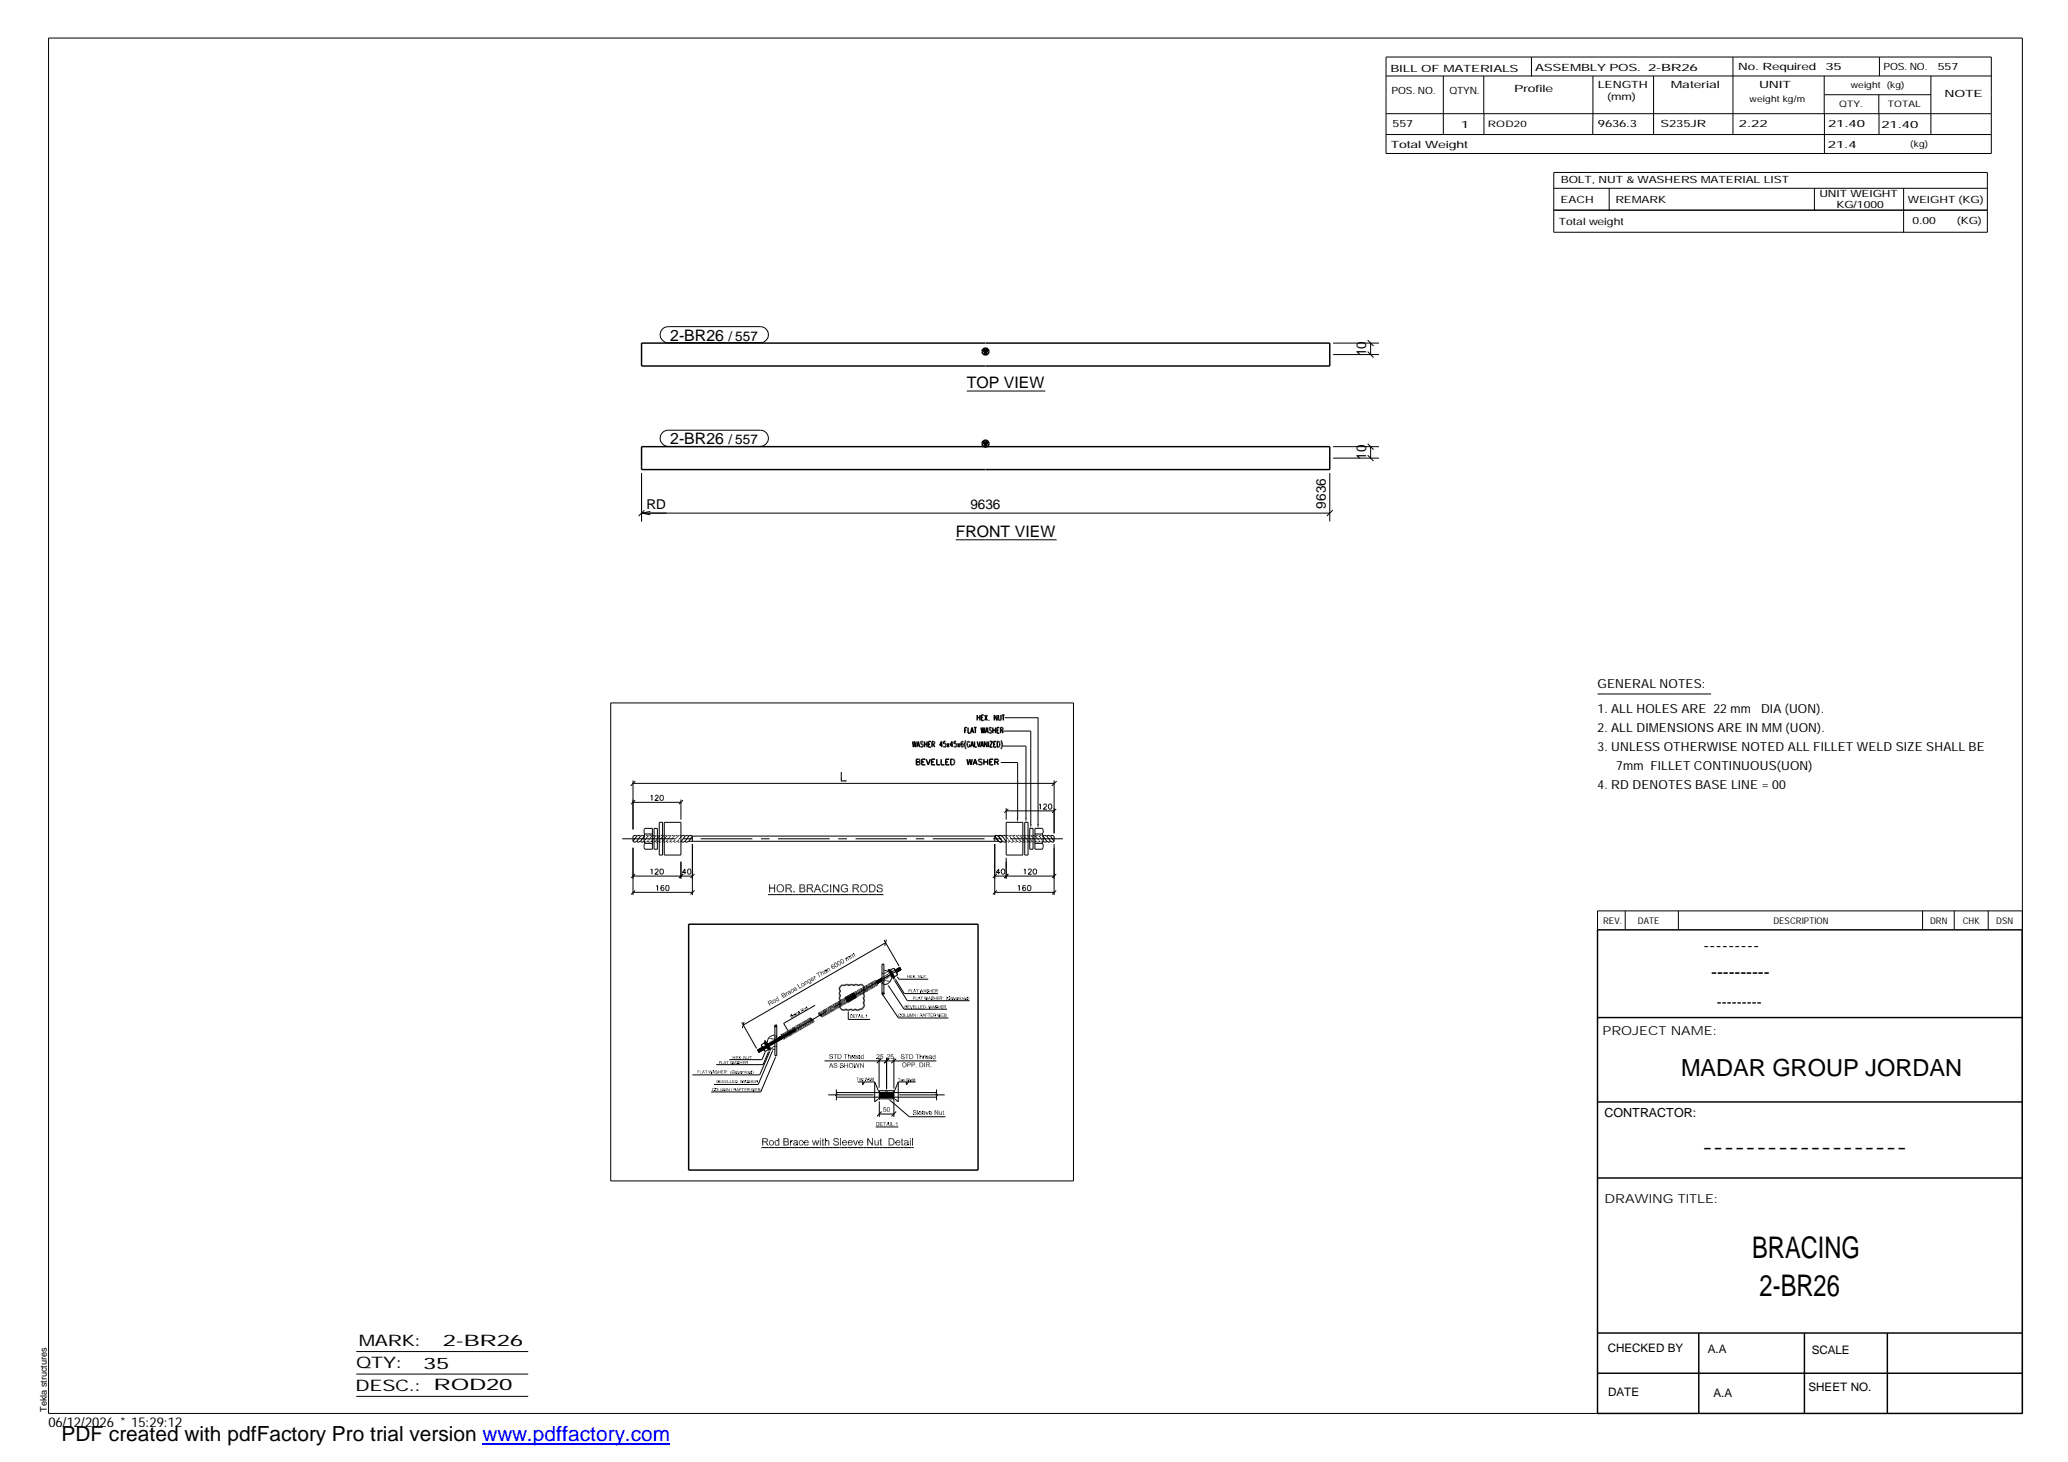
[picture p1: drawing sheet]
<svg xmlns="http://www.w3.org/2000/svg" width="420mm" height="297mm" viewBox="0 0 420 297" stroke-linecap="round" stroke-linejoin="round" font-family="sans-serif">
<defs><g id="words">
<g font-size="6.1">
<text x="356" y="255.5">BRACING</text>
<text x="357.5" y="263.3">2-BR26</text>
</g>
<text font-size="4.8" x="341.5" y="218.6">MADAR GROUP JORDAN</text>
<text font-size="4.2" x="12.5" y="292.7">PDF created with pdfFactory Pro trial version www.pdffactory.com</text>
<g font-size="3.6">
<text x="346.1" y="193.2">---------</text>
<text x="347.7" y="198.6">----------</text>
<text x="345.8" y="234.2">-------------------</text>
</g>
<g font-size="3.2">
<text x="136.2" y="69.2">2-BR26</text>
<text x="196.4" y="78.9">TOP VIEW</text>
<text x="136.2" y="90.3">2-BR26</text>
<text x="194.2" y="109.2">FRONT VIEW</text>
<text x="72.9" y="273.5">MARK:</text>
<text x="90" y="273.5">2-BR26</text>
<text x="72.4" y="278">QTY:</text>
<text x="86" y="278.1">35</text>
<text x="72.2" y="282.6">DESC.:</text>
<text x="88.1" y="282.4">ROD20</text>
</g>
<text font-size="3" x="348.8" y="204.5">---------</text>
<g font-size="2.8">
<text x="148" y="69.2">/ 557</text>
<text x="277.6" y="72.4" transform="rotate(-90 277.6 72.4)">10</text>
<text x="148" y="90.3">/ 557</text>
<text x="277.6" y="93.5" transform="rotate(-90 277.6 93.5)">10</text>
<text x="131.4" y="103.4">RD</text>
<text x="197.1" y="103.3">9636</text>
<text x="269.4" y="103.4" transform="rotate(-90 269.4 103.4)">9636</text>
<text x="9.8" y="290">06/12/2026 * 15:29:12</text>
</g>
<g font-size="2.5">
<text x="324.6" y="139.9">GENERAL NOTES:</text>
<text x="324.6" y="148.7">2. ALL DIMENSIONS ARE IN MM (UON).</text>
<text x="324.6" y="144.9">1. ALL HOLES ARE 22 mm</text>
<text x="357.8" y="144.9">DIA (UON).</text>
<text x="324.6" y="152.5">3. UNLESS OTHERWISE NOTED ALL FILLET WELD SIZE SHALL BE</text>
<text x="324.6" y="160.2">4. RD DENOTES BASE LINE = 00</text>
<text x="328.4" y="156.4">7mm FILLET CONTINUOUS(UON)</text>
<text x="325.6" y="210.3">PROJECT NAME:</text>
<text x="326" y="226.9">CONTRACTOR:</text>
<text x="326" y="244.4">DRAWING TITLE:</text>
</g>
<g font-size="2.4">
<text x="326.7" y="274.7">CHECKED BY</text>
<text x="347" y="275">A.A</text>
<text x="368.1" y="275.1">SCALE</text>
<text x="326.7" y="283.6">DATE</text>
<text x="348.1" y="283.9">A.A</text>
<text x="367.5" y="282.6">SHEET NO.</text>
</g>
<g font-size="2">
<text x="282.5" y="14.6">BILL OF MATERIALS</text>
<text x="311.9" y="14.4">ASSEMBLY POS.</text>
<text x="324.6" y="17.9">LENGTH</text>
<text x="334.9" y="14.4">2-BR26</text>
<text x="339.5" y="17.9">Material</text>
<text x="353.1" y="14.2">No. Required</text>
<text x="357.4" y="17.9">UNIT</text>
<text x="370.9" y="14.2">35</text>
<text x="382.7" y="14.2">POS. NO.</text>
<text x="393.7" y="14.3">557</text>
<text x="282.7" y="19.1">POS. NO.</text>
<text x="294.5" y="19">QTYN.</text>
<text x="307.6" y="18.7">Profile</text>
<text x="326.5" y="20.4">(mm)</text>
<text x="395.1" y="19.6">NOTE</text>
<text x="282.9" y="25.8">557</text>
<text x="296.8" y="26">1</text>
<text x="324.7" y="25.9">9636.3</text>
<text x="337.4" y="25.9">S235JR</text>
<text x="353.3" y="25.9">2.22</text>
<text x="371.4" y="25.9">21.40</text>
<text x="382.3" y="25.9">21.40</text>
<text x="282.6" y="30.1">Total Weight</text>
<text x="371.4" y="30">21.4</text>
<text x="317.1" y="41.3">EACH</text>
<text x="317.1" y="37.2">BOLT, NUT &amp; WASHERS MATERIAL LIST</text>
<text x="328.2" y="41.3">REMARK</text>
<text x="369.7" y="40.1">UNIT WEIGHT</text>
<text x="387.6" y="41.2">WEIGHT (KG)</text>
<text x="316.7" y="45.7">Total weight</text>
<text x="373.1" y="42.2">KG/1000</text>
<text x="388.6" y="45.6">0.00</text>
<text x="397.6" y="45.5">(KG)</text>
</g>
<g font-size="1.9">
<text x="325.7" y="187.8">REV.</text>
<text x="332.8" y="187.6">DATE</text>
<text x="360.3" y="187.7">DESCRIPTION</text>
<text x="392.1" y="187.6">DRN</text>
<text x="398.8" y="187.6">CHK</text>
<text x="405.6" y="187.7">DSN</text>
<text x="9.5" y="286.8" transform="rotate(-90 9.5 286.8)">Tekla structures</text>
</g>
<g font-size="1.8">
<text x="376" y="17.9">weight (kg)</text>
<text x="355.5" y="20.7">weight kg/m</text>
<text x="373.6" y="21.7">QTY.</text>
<text x="383.5" y="21.8">TOTAL</text>
<text x="302.3" y="25.9">ROD20</text>
<text x="388.1" y="29.8">(kg)</text>
</g>
</g></defs>
<g fill="none" stroke="#000" stroke-width=".3">
<path d="M130.3 69.7h139.9v4.7h-139.9zM199.7 71.1h1.1l-.6 .9zM130.3 90.7h139.9v4.7h-139.9zM199.7 89.8h1.1l-.6 .9zM185.4 150.7l.2 1.1 .2-1.1 .2 1.1 .1-1.1M186.2 154.2l.6 .1 .1 .3-.3 .2 .3 .1a.32 .32 0 0 1-.3 .5h-.4zM186.2 154.8h.4M186.3 151.8l.3-1.1 .3 1.1M186.4 151.4h.4M187.3 154.8h.4M187.5 150.8l-.1-.1-.4 .1 .1 .2 .4 .3v.4l-.3 .1-.2-.2M187.8 150.7v1.1"/>
<path d="M187.8 151.2h.5M188 154.2h-.7v1.2h.7M188.2 154.2l.4 1.2 .4-1.2M188.3 150.7v1.1M188.6 151.2h.3M189.1 150.7h-.5v1.1h.5M189.3 154.8h.4M189.4 151.2l.5-.1-.1-.4h-.4v1.1M189.6 151.2l.3 .6M190 154.2h-.7v1.2h.7M190.3 154.2v1.2h.7M191.2 154.2v1.2h.7"/>
<path d="M191.5 151.4h-.6l.4-.7v1.1M192.1 150.7h-.4v.4a.34 .34 0 0 1 .5 0 .34 .34 0 0 1 0 .5l-.3 .2-.3-.2M192.2 154.8h.4M192.4 151l.4 .8M192.8 151l-.4 .8M192.9 154.2h-.7v1.2h.7M193.2 154.2h.3a.61 .61 0 0 1 .4 .6 .61 .61 0 0 1-.4 .6h-.3zM193.6 151.4h-.6l.4-.7v1.1M194.3 150.7h-.4l-.1 .4a.34 .34 0 0 1 .6 .3 .34 .34 0 0 1-.6 .3v-.1M194.6 151l.4 .8M195 151l-.4 .8M195.4 151.1a.34 .34 0 0 1 .3 .3 .34 .34 0 0 1-.2 .4 .43 .43 0 0 1-.1-.7z"/>
<path d="M195.7 150.8v-.1h-.3l-.2 .7M196 148.4h.3M196.3 150.4a1.59 1.59 0 0 0 0 1.8M196.5 147.8h-.5v1.2M196.5 154.2l.2 1.2 .3-1.2 .3 1.2 .2-1.2M196.7 147.8v1.2h.4M197.1 150.9l-.3-.2-.3 .2v.6l.2 .3 .4-.3v-.1h-.3M197.2 149l.3-1.2 .3 1.2M197.2 151.8l.3-1.1 .3 1.1M197.3 148.6h.4M197.3 151.4h.4M197.7 155.4l.4-1.2 .4 1.2"/>
<path d="M197.9 147.8h.5M197.9 155h.5M198 150.7v1.1h.5M198.2 147.8v1.2M198.5 145.3v1.1M198.5 145.8h.6M198.5 150.7l.3 1.1 .3-1.1M199.1 145.3v1.1M199.2 151.8l.3-1.1 .3 1.1M199.3 147.8l.2 1.2 .2-1.2 .2 1.2 .2-1.2M199.3 151.4h.4M199.4 145.8h.3"/>
<path d="M199.5 154.4l-.2-.2-.4 .1-.1 .3 .6 .3 .1 .3-.2 .2-.5-.2M199.9 145.3h-.5v1.1h.5M199.9 154.8h.8M199.9 154.2v1.2M200.1 145.3l.5 1.1M200.2 149l.3-1.2 .3 1.2M200.3 148.6h.4M200.5 150.7v1.1l-.5-1.1v1.1M200.6 145.3l-.5 1.1M200.7 154.2v1.2M200.8 150.7v1.1M200.9 146.3h.1"/>
<path d="M201.1 150.7h.5l-.5 1.1h.5M201.1 154.8h.4M201.5 148l-.2-.2-.3 .1v.3l.4 .3 .1 .3-.2 .2-.3-.2M201.7 148.4h.6M201.7 147.8v1.2M201.8 154.2h-.7v1.2h.7M201.9 151.2h.3M202.1 154.8h.7v-.5l-.7-.1v1.2M202.3 147.8v1.2M202.4 150.7h-.5v1.1h.5M202.5 154.8l.4 .6M202.6 145.3v1.1l-.6-1.1v1.1"/>
<path d="M202.6 148.4h.3M202.6 150.7a.61 .61 0 0 1 .6 .4 .61 .61 0 0 1-.2 .6l-.4 .1zM202.9 145.3v.8l.2 .3 .2-.2 .1-.9M203 147.8h-.4v1.2h.4M203.3 148.4l.5-.2-.1-.3-.4-.1v1.2M203.4 150.4a1.59 1.59 0 0 1 0 1.8M203.5 148.4l.3 .6M203.6 145.3h.5M203.8 145.3v1.1M139.9 187.8h58.8v49.9h-58.8zM180.7 197l1 1.7zM324.6 188.9h86.2l.1 98.3h-86.3z"/>
<path d="M155.3 211.7l1 1.7zM170.7 200.5l.1-.2a.51 .51 0 0 1 .8 0l.1-.1a.54 .54 0 0 1 .8 .1l.1-.1a.58 .58 0 0 1 .9 .1 .55 .55 0 0 1 .9 0 .58 .58 0 0 1 .8-.2 .58 .58 0 0 1 .1 .8 .54 .54 0 0 1 0 1l.3 .4-.3 .5a.54 .54 0 0 1 0 1 .81 .81 0 0 1 .1 .9 .81 .81 0 0 1-.8 .4 .58 .58 0 0 1-.9-.1 .55 .55 0 0 1-.9 0 .55 .55 0 0 1-.9 0 .69 .69 0 0 1-.9 .1 .69 .69 0 0 1-.2-.9l-.1-.1a.58 .58 0 0 1 .1-.9 .55 .55 0 0 1 0-.9 .55 .55 0 0 1 0-.9l-.1-.1a.56 .56 0 0 1 0-.8zM324.6 206.7h86.3M324.6 239.3h86.3M324.6 223.9h86.3M324.6 270.8h86.3M324.6 279h86.3M345.1 270.8v16.4M366.6 270.8v16.4M383.5 270.8v16.4"/>
<circle cx="200.2" cy="71.4" r=".7"/>
<circle cx="200.2" cy="90.1" r=".7"/>
</g>
<g fill="#000">
<path d="M199.7 71.1h1.1l-.6 .9zM199.7 89.8h1.1l-.6 .9zM170.8 156.9h.3l-.3 1.9zM171.1 156.9v1.6l-.3 .3zM171.1 158.5h.9v.3zM171.1 158.5l.9 .3h-1.2zM156.3 179.7h.2v.6zM157.5 179.7v1.6l-.2-.8zM158 179.9l.4-.3zM158 179.9l.5-.3zM158 179.9l.5-.3-.1 .2zM158 179.9l.4-.1z"/>
<path d="M158 179.9l.2 .1-.1 .1zM158 179.9h.2zM158.5 179.6l.3 .1zM158.5 179.6l.5 .2zM158.5 179.6l.5 .2-.3 .1zM158.5 179.6l.2 .3zM158.5 179.6v.2h-.1zM158.5 179.6l.1 .2zM158.8 179.9l.2-.1zM159 179.8l.2 .1zM159 179.8l.2 .3zM159 179.8l.2 .3h-.2z"/>
<path d="M159 179.8v.3l-.1-.2zM158.7 179.9l.3-.1zM159.6 179.7h.7v.2zM159.6 179.7l.7 .2h-.5zM159.6 179.7l.2 .2v.5zM160.3 179.7h.3zM160.3 179.7h.3l-.1 .2zM160.3 179.7l.2 .2zM160.3 179.7l.1 .2zM160.6 179.7v.2zM160.7 179.7l.1 .2zM160.7 179.7l.1 .2-.2 .1z"/>
<path d="M160.7 179.7l-.1 .3zM162.4 179.7h.6l-.1 .2zM162.4 179.7l.5 .2zM162.4 179.7l.2 .2v.5zM163 179.7l-.1 .2zM163 179.7l.2 .2h-.2zM163 179.7l.2 .2zM163.1 179.7h.2l-.1 .2zM163.3 179.7v.2zM163.4 179.7v.1l-.1 .1zM163.3 179.9h.2zM163.3 179.7l-.1 .2z"/>
<path d="M163.5 179.9v.1zM163.5 179.9v.2zM163.5 179.9v.2h-.2zM163.3 180l.2-.1zM163.9 179.7h.7v.2zM163.9 179.7l.7 .2h-.5zM163.9 179.7l.2 .2v.5zM164.6 179.7h.3zM164.6 179.7h.4zM164.6 179.7h.4l-.2 .2zM164.6 179.7l.2 .2zM164.6 179.7l.1 .2z"/>
<path d="M165 179.7l-.1 .2zM165 179.7l.1 .2zM165 179.7l.1 .2-.2 .1zM165 179.7l-.1 .3zM165.9 179.7l.1 .5zM165.9 179.7l.1 .4zM165.9 179.7l.2 .2zM165.9 179.7h.3l-.1 .2zM166.2 179.7l-.1 .2zM166.2 179.7v.4l-.1-.2zM166.2 179.7v.5zM166.2 179.7l.2 .9z"/>
<path d="M166.2 179.7l.2 1.1zM166.2 179.7l.6 1.6-.4-.5zM167.3 179.7v.3zM167.3 179.7l.2 .2zM167 180h.3zM167.1 179.9l.2 .1zM167.2 179.8l.1 .2-.2-.1zM167.2 179.8l.1-.1v.3zM167.3 179.7l.3 .1zM167.4 179.7l.2-.1v.2zM167.6 179.6h.1l-.1 .2zM167.7 179.6l.3 .1z"/>
<path d="M167.7 179.6l.4 .2zM167.7 179.6l.4 .2-.2 .1zM167.7 179.6l.2 .3zM167.7 179.6v.2h-.1zM167.7 179.6l.1 .2zM168 179.9l.1-.1zM168.1 179.8l.2 .2zM168.1 179.8l.3 .3zM168.1 179.8l.3 .3h-.3zM168.1 179.8v.3zM167.9 179.9l.2-.1zM169.2 179.7h.3v.3z"/>
<path d="M169.5 179.7l.8 1.2v.4zM169.5 179.7l.8 1.6-.8-1.3zM171.2 179.7l.2 .2zM171.2 179.7l.3-.1zM171.2 179.7l.3-.1v.2zM171.2 179.7l.3 .1zM171.5 179.6h.1v.2zM171.5 179.6l.1 .2zM171.6 179.6l.1 .2zM171.7 179.6l.2 .1zM171.7 179.6l.2 .1-.1 .2zM171.7 179.6l.1 .3-.1-.1z"/>
<path d="M171.9 179.7v.2zM171.9 179.7l.2 .1zM171.9 179.7l.2 .2zM171.9 179.7l.2 .2h-.1zM171.9 179.7l.1 .2zM171.9 179.7l-.1 .2zM172.1 179.9l.2 .1zM172.1 179.9l.2 .1-.3 .1zM172.1 179.9l-.1 .2zM172 179.9h.1zM173.2 179.7h.7v.2zM173.2 179.7l.7 .2h-.5z"/>
<path d="M173.2 179.7l.2 .2v.5zM173.9 179.7h.3zM173.9 179.7h.3v.2zM173.9 179.7l.3 .2zM173.9 179.7l.1 .2zM174.2 179.7v.2zM174.3 179.7l.1 .2zM174.3 179.7l.1 .2-.2 .1zM174.3 179.7l-.1 .3zM175 179.9l.3-.3zM175 179.9l.5-.3zM175 179.9l.5-.3-.1 .2z"/>
<path d="M175 179.9l.4-.1zM175 179.9l.1 .1-.1 .1zM175 179.9h.2zM175.5 179.6l.4 .1zM175.5 179.6l.4 .2zM175.5 179.6l.4 .2-.2 .1zM175.5 179.6l.2 .3zM175.5 179.6l-.1 .2zM175.5 179.6l.1 .2zM175.8 179.9l.1-.1zM175.9 179.8l.2 .1zM175.9 179.8l.3 .3z"/>
<path d="M175.9 179.8l.3 .3h-.2zM175.9 179.8l.1 .3-.1-.2zM175.7 179.9l.2-.1zM176.6 179.7h.5v.2zM176.6 179.7l.5 .2zM176.8 179.9v1.2l-.2 .2zM176.6 179.7l.2 .2-.2 1.4zM177.1 179.7l.1 .2zM177.2 179.7l.1 .2zM177.2 179.7h.1v.2zM177.3 179.7v.2zM177.4 179.7l-.1 .2z"/>
<path d="M177.4 179.7v.2zM177.4 179.7l.2 .1zM177.4 179.7l.2 .1-.1 .2zM177.4 179.7l.1 .3zM178.4 179.7l.1 .2zM178.4 179.7v.2zM178.2 179.9h.2zM178.3 179.8l.1-.1v.2zM178.4 179.7l.2 .2h-.1zM178.4 179.7l.2 .2zM178.5 179.7l.1-.1v.3zM178.6 179.6v.3z"/>
<path d="M178.7 179.6l.2 .1zM178.7 179.6l.3 .1zM178.7 179.6l.3 .1-.1 .2zM178.7 179.6l.2 .3zM178.7 179.6l-.1 .3zM178.7 179.6l.1 .3zM179 179.7v.2zM179.1 179.7l.1 .2zM179.1 179.7l.1 .2h-.1zM179.1 179.7v.2zM206.6 166.1h.3l-.1 1zM208.3 166.1h.3l-.2 1z"/>
<path d="M209.3 167.4h.3l-.2 .9zM210.7 167.4h.4l-.2 .9zM156.5 180.3l-.2 1zM156.3 179.7l.2 .6-.2 1zM156.5 180.5v.8h-.2zM157.3 179.7h.2l-.2 .6zM157.5 179.7l-.2 .8zM156.5 180.3l.8 .2h-.8zM156.5 180.3h.8v.2zM157.3 180.5l.2 .8h-.2zM157.8 180.5h.2v.2zM157.9 180l-.1 .5z"/>
<path d="M158 179.9l-.2 .6zM158 179.9l.1 .2-.3 .4zM158.1 180.1l-.3 .4zM158 180.7l.1 .2h-.2zM157.8 180.8l.2-.1-.1 .2zM157.8 180.6l.2 .1-.2 .1zM157.8 180.5l.2 .2zM157.8 180.5l.2-.2v.2zM157.9 180.9l.1 .2zM157.9 180.9h.2l-.1 .2zM158.1 180.9l-.1 .2zM158.2 181v.2z"/>
<path d="M158.2 181v.2l-.2-.1zM158.4 181.1h.1v.2zM158.2 181.3h.3zM158.2 181.2l.3 .1zM158.2 181l.3 .3-.3-.1zM158.2 181l.3 .3zM158.5 181.1h.2l-.2 .2zM158.7 181.1l.2-.1v.2zM158.7 181.1l.2 .1zM158.7 181.1l.1 .2h-.1zM158.7 181.1v.2h-.2zM158.9 181l.3-.1z"/>
<path d="M158.9 181h.3l-.2 .2zM158.9 181l.1 .2zM159 180.2l.2-.1zM159.1 180.5h.2l-.2 .1zM159.2 180.1l.1 .3zM159.2 180.1l.1 .3h-.2zM159 180.2l.2-.1-.1 .3zM159 180.1h.2zM159.3 180.5v.3zM159.3 180.5l-.1 .4zM159.3 180.5l-.1 .4h-.2zM159.1 180.6l.2-.1-.3 .4z"/>
<path d="M159.1 180.5l.2-.1v.1zM159.1 180.4h.2l-.2 .1zM159.6 179.7l.2 .7-.2 .9zM159.8 180.6v.7h-.2zM159.8 180.4l-.2 .9zM159.8 180.4h.4l-.2 .2zM159.8 180.4l.2 .2h-.2zM160.2 180.4l-.2 .2zM160.2 180.4l-.1 .2zM160.2 180.4v.2zM160.3 180.6l.1-.1zM160.4 180.5l-.1 .2z"/>
<path d="M160.2 180.6l.2-.1zM160.3 180.4l.1 .1-.2 .1zM160.3 180.4h.1v.1zM160.4 180.6l-.1 .1zM160.4 180.6v.1zM160.4 180.4h.3zM160.4 180.4l.3 .1h-.2zM160.4 180.4l.1 .1h-.1zM160.4 180.7l.1-.1v.3zM160.5 180.6v.3zM160.6 180.7l.1 .1-.2 .1zM160.5 180.3l.2 .1z"/>
<path d="M160.7 180.8l-.2 .2zM160.5 180.9l.2-.1zM160.7 180.1h.2zM160.6 180l.2-.1zM160.8 179.9l-.1 .2zM160.7 180.1l.1-.2 .1 .2zM160.7 180.8l.3 .5h-.3zM160.5 181l.2-.2v.5zM160.5 180.4h.2zM160.6 180.3l.1 .1zM160.9 180.1l-.1 .2zM160.9 180.1l-.2 .3z"/>
<path d="M160.6 180.2l.3-.1-.2 .3zM160.7 180.2l.2-.1zM161.2 181h.3l-.3 .3zM161.2 181.3l.3-.3v.3zM162.6 180.5v.6l-.2 .2zM162.6 180.4h.4v.1zM162.6 180.4l.4 .1h-.4zM162.4 179.7l.2 .8-.2 .8zM162.4 179.7l.2 .8zM162.8 199.9l.1-.1zM162.9 199.8l-.1 .1zM162.9 199.8l.1 .1h-.2z"/>
<path d="M162.8 199.9h.2zM162.8 199.9l.1 .1zM162.9 199.8l.3-.1zM162.9 199.8h.2zM162.9 199.8l.1 .1zM163 180.4l.1 .1zM162.4 181.3l.2-.2 .4 .2zM162.6 181.1h.4v.2zM163 181.1l.1 .2zM163.2 180.3l.2 .1zM163.2 181.1l.1 .2zM163.2 199.7v.1z"/>
<path d="M163.2 199.7l.2 .1zM163.2 199.7l.2 .2zM163.2 199.7l.2 .2h-.1zM163.2 199.7l.1 .2zM163.1 199.8l.1-.1zM163.2 181.1v.2zM163.1 181.1l.1 .2h-.1zM163.1 181.1l.1 .2zM163.3 180.4l-.1 .2zM163.3 181l.1 .2zM163.3 180.3h.2zM163.3 180.3h.1v.1z"/>
<path d="M163.3 180.4l.2 .1zM163.3 180.4l.2 .1-.2 .1zM163.3 180.4v.2zM163.1 180.5l.2-.1zM163.1 180.4h.2l-.2 .1zM163.1 180.4h.2zM163.3 180.1h.2zM163.4 181h.2zM163.4 199.5l.2 .3zM163.4 199.5l.2 .1zM163.4 199.5l.2 .2zM163.4 199.5l.1 .1z"/>
<path d="M163.4 180.7l.1-.1zM163.5 180.6l-.1 .2zM163.6 180.6v.1l-.2 .1zM163.4 180.8l.2-.1zM163.4 199.9l.1 .2zM163.4 199.9l.1 .2h-.1zM163.4 199.9v.2zM163.3 199.9h.1zM163.3 181.3l.1-.1zM163.2 181.1l.2 .1-.1 .1zM163.2 181.1l.2 .1zM163.3 180.6l.2-.1z"/>
<path d="M163.5 180.5l-.1 .2zM163.4 180.7l.1-.2zM163.5 199.5l.1-.1zM163.5 199.5h.1zM163.5 180.1v.1zM163.5 180.1v.2zM163.3 180.2l.2-.1v.2zM163.3 180.2l.2-.1zM163.6 181l-.1 .1zM163.6 181l-.2 .2zM163.3 181h.3l-.2 .2zM163.3 181h.3z"/>
<path d="M163.6 180.8v.2zM163.4 180.9l.2-.1v.2zM163.4 180.8h.2zM163.6 199.4v.1zM163.6 199.8l.1 .3zM163.4 199.5l.2 .3 .1 .3zM163.6 199.4l.1 .1zM163.7 199.3v.2zM163.7 199.3l.1 .2zM163.8 199.3v.2zM163.9 199.3l-.1 .2zM163.9 199.5h.1z"/>
<path d="M163.8 199.5l.1-.1zM163.9 199.4v.1zM163.9 199.4l-.1 .1zM163.9 179.7l.2 .7-.2 .9zM164 199.5l.2 .3-.1 .1zM163.9 199.5l.2 .4zM164.1 180.6v.7h-.2zM164.1 180.4l-.2 .9zM164.1 180.4h.5l-.2 .2zM164.1 180.4l.3 .2h-.3zM164.1 199.5h.2zM164.1 199.4v.1z"/>
<path d="M164 199.3l.1 .2zM164 199.3h.2l-.1 .2zM164.2 199.3l-.1 .2zM164 199.3l.2-.1zM164.2 199.4l-.1 .1zM164.3 199h.1zM164.2 199h.2zM164.2 199l.2 .1zM164.1 199.2l.1-.1zM164.1 199.1h.1zM164.2 199.5l.1 .2zM164.1 199.5l.2 .2z"/>
<path d="M164.3 199.5v.2zM164.5 198.9v.3zM164.4 199l.1 .2zM164.5 199.8v.1zM164.5 199.8l-.1 .1zM164.3 199.8h.2zM164.5 198.9l.3 .5zM164.4 199.7l.1-.1zM164.3 199.7l.2-.1zM164.4 199.6h.1zM164.5 199.5h.2zM164.6 180.4l-.2 .2z"/>
<path d="M164.6 180.4l-.1 .2zM164.6 199.8l.1 .1zM164.6 180.6l.2-.1zM164.8 180.5l-.1 .2zM164.7 180.4l-.2 .2zM164.5 199.9h.2zM164.5 199.8l.2 .1zM164.7 199.5h.1zM164.6 199.4l.1 .1zM164.7 199.7l.1-.1zM164.7 199.7h.1zM164.7 198.9l.1-.1z"/>
<path d="M164.8 198.7l-.1 .2zM164.7 198.9l.2-.2zM164.7 198.9v.1zM164.8 198.9l-.1 .1zM164.7 180.4l.1 .1-.2 .1zM164.7 180.4l.1 .1zM164.8 180.4h.3zM164.8 180.4l.2 .1h-.2zM164.8 180.4v.1zM164.5 199.2l.3 .2zM164.6 199.4h.2zM164.6 199.3l.2 .1z"/>
<path d="M164.8 199.1h.1zM164.8 199.1l.5-.3zM164.7 199h.1zM164.7 180.7l.2-.1-.1 .3zM164.9 180.6l-.1 .3zM164.9 180.7l.1 .1-.2 .1zM164.8 180.6l-.1 .1zM164.7 180.7l.1-.1zM164.8 199.8h-.1zM164.8 199.8l-.1 .1zM164.7 199.8h.1zM164.7 199.7l.1 .1z"/>
<path d="M164.8 199.5v.1h-.1zM164.8 199h-.1zM164.8 180.3l.3 .1zM164.7 199.6h.1zM164.8 198.7l.3-.1zM164.8 198.7h.2zM165 180.1h.2zM164.9 180l.2-.1zM165.1 179.9l-.1 .2zM165 180.1l.1-.2 .1 .2zM164.8 199.2l.2 .1zM164.8 199.1l.2 .2z"/>
<path d="M164.9 199.1l.1 .2zM165 199.2v.1zM164.8 181l.3-.2zM164.8 180.9l.2-.1zM165.1 180.8l.2 .5h-.2zM164.8 181l.3-.2v.5zM164.9 180.2l.2 .2zM165.1 198.6v.1zM165.1 198.6l.2 .1zM165.1 198.6l.2 .1-.2 .1zM165.1 198.6v.2zM165.2 180.1l-.1 .2z"/>
<path d="M165.2 180.1l-.1 .3zM165 180.2l.2-.1-.1 .3zM165 180.2l.2-.1zM165.2 198.8h.1zM165.2 199.1h.2zM165.2 199.2v.1zM165.1 199.2l.1 .1zM165 199.3h.2zM165.1 199.2l.1 .1h-.2zM165.1 198.8l.2-.1zM165.3 198.4l.1 .1zM164.8 199l.5-.2-.5 .3z"/>
<path d="M164.8 199l.5-.2zM165.8 180.6l-.4 .7zM165.4 199v.1zM165.4 199v.1h-.1zM165.4 199l-.1 .1zM165.4 199.1l-.1 .1zM165.4 199.1l-.2 .2zM165.2 199.2l.2-.1-.2 .2zM165.2 199.2l.2-.1zM165.3 199.1h.1zM165.4 198.5l.1 .2zM165.4 198.5l.1 .1z"/>
<path d="M165.4 198.4v.1zM165.4 198.4h.1l-.1 .1zM165.4 198.5l.1-.1zM165.4 198.5l.2 .5zM165.3 198.4l.3 .6zM165.5 198.3h.1zM165.5 198.3h.1v.1zM165.5 198.3l.1 .1zM165.4 198.4h.1zM165.4 198.3l.1 .1zM165.4 198.5l.3 .5zM165.6 198.3v.1z"/>
<path d="M165.7 180.8l-.1 .5h-.2zM165.8 197.9l.6-.4-.2 .2zM166 180.2l-.6 1.1zM165.9 179.7l.1 .5-.6 1.1zM165.8 197.9l.3-.1zM165.8 197.9l.4-.2zM166.2 197.7l.4 .7-.1 .1zM166.1 197.8l.4 .7zM165.8 180.6l.6 .2h-.7zM165.8 180.6h.6v.2zM166.4 197.5l.1 .1-.3 .1zM166.6 197.3l.2 .3-.3-.2z"/>
<path d="M166.8 197.6l.1 .2zM166.8 197.6l.1 .1zM166.8 197.6l.1-.1zM166.9 197.5l-.1 .1zM166.8 197.6h.1zM166.8 197.6l.2 .6zM166.5 197.4l.3 .2 .2 .6zM166.4 180.8l.4 .5h-.2zM166.9 197.5v.1zM166.9 197.9l.1 .3zM167 180.1l.2 .1-.2 .1zM167 180.3l.2-.1v.2z"/>
<path d="M167 180.5h.2l-.2 .1zM167 180.6l.2-.1v.1zM167 180l.2 .2zM167 180.1l.2 .1zM166.9 197.8l.1 .4zM167 180l.3 .1zM167 180.6v.3zM167 180.6h.2l-.2 .3zM167.2 180.6v.1l-.2 .2zM167 180.9h.3zM167 197.4v.2zM166.9 197.5l.1 .1z"/>
<path d="M167.1 197.4v.2zM167.1 197.4l-.1 .2zM167.1 197.6l.1-.1zM167.2 197.5l-.1 .1zM167.1 197.6h.2zM167 180.5l.2-.1zM167 180.3l.2 .1-.2 .1zM167 180.9l.2-.2zM167.3 197.6l.2 .3-.1 .1zM167.2 197.6l.2 .4zM167.1 181l.2 .2zM167 180.9l.3 .3z"/>
<path d="M167 180.9h.3v.3zM167.3 180.9v.3zM167.4 181l-.1 .2zM167.3 181v.2zM167.3 197.3v.2zM167.3 197.3h.2l-.2 .2zM167.5 197.3l-.2 .2zM167.3 197.3h.2zM167.5 197.1l-.1 .1zM167.4 197.2h.1zM167.3 197.5l.2-.1zM167.5 197.1l.1 .1z"/>
<path d="M167.5 197.6h.1zM167.5 197.1l.1-.1zM167.5 197.1l.1-.1 .1 .2zM167.5 197.1l.2 .1zM167.6 197.5v.1zM167.6 181.1l.1 .2zM167.6 197.6l-.1 .1zM167.6 197.7v.1zM167.6 197l.1 .2zM167.6 197h.2zM167.7 197.7l.1 .1zM167.4 181.3h.3z"/>
<path d="M167.3 181.2l.4 .1zM167.3 181.2l.2-.1 .2 .2zM167.5 181.1l.2 .2zM167.7 181.1v.2zM167.6 197l.2 .2zM167.6 197h.2v.2zM167.8 197v.2zM167.8 197.1v.1zM167.9 197.1l-.1 .2zM167.9 197.1v.2zM167.8 197.3h.1zM167.7 197.4l.2-.1z"/>
<path d="M167.9 197.6h.1zM167.9 197.4l.1-.1zM167.9 197.2v.2zM167.9 197.2l.1 .1-.1 .1zM167.9 197.2v.1zM167.9 197.5l.1-.1zM168 181l.1 .2zM167.9 196.9l.3 .2zM167.9 196.9l.2 .1zM168 196.8l-.1 .1zM167.9 197.6l.2-.1zM168 197.3l-.1 .2z"/>
<path d="M168.1 197.5l-.1 .1zM168 197.6l.1-.1zM168 197.4l-.1 .2zM168.1 196.8v.1zM168.1 196.9l.1-.1zM167.8 181.3l.3-.1zM167.7 181.3l.4-.1zM167.8 181.1l.3 .1-.4 .1zM167.8 181.1l.3 .1zM168.1 197.6h-.1zM168.1 180.7l.3 .1h-.3zM168.2 197.1l.1 .4z"/>
<path d="M167.9 196.9l.3 .2 .1 .4zM168.3 196.7l.1 .1zM168.1 180.1h.3zM168.4 180.8l-.2 .3zM168.4 180.8l-.3 .4zM168.1 181l.3-.2-.3 .4zM168.1 180.8h.3l-.3 .2zM168.4 196.7v.1zM168.4 196.8h.1zM168.5 196.8l-.1 .1zM168.4 196.9l.1-.1zM168.5 196.9l.2 .4z"/>
<path d="M168.4 196.9l.3 .4zM168.7 179.7h.2l-.2 1.6zM168.9 179.7v1.6h-.2zM168.8 196.2l.2-.1zM168.9 196.1l.1-.1zM169 196l-.2 .2zM168.8 196.3h.2zM168.8 196.3l.2-.1zM168.8 196.2h.2zM168.8 196.3h.2l-.1 .2zM169 196.3l-.1 .2zM168.9 196.5l.1-.1v.2z"/>
<path d="M169 196.4v.2zM169 196l.1-.1zM169 196l.2-.1zM169 196h.1zM169.1 196.6l-.1 .1zM169 196.4v.1zM169.1 196.4l-.1 .1zM169 196.5l.2-.1zM169 196.6l.1-.1zM169 196.6l.1-.1-.1 .2zM169.1 196.5l-.1 .2zM169.1 196.3h.1z"/>
<path d="M169.2 195.9v.2zM169.1 196l.1-.1zM169.2 196.7v.1zM169 196.7l.2 .1zM169 196.7h.2v.1zM169.1 196.4h.1zM169.1 196.3l.1 .1zM169.3 196l-.1 .1zM169.2 196.3h.1zM169.2 196.2h.1zM169.4 196.2l-.1 .2zM169.4 196.2l.1 .1z"/>
<path d="M169.4 196.2l.1 .2zM169.3 196.3l.1-.1zM169.3 196.8h.1zM169.2 196.8h.2zM169.5 180v1.3h-.3zM169.2 179.7l.3 .3-.3 1.3zM169.3 196.8h.2zM169.5 196.7h.1zM169.5 196.7v.1zM169.5 195.8h.1zM169.5 196.6l.1-.1zM169.5 196.6h.1z"/>
<path d="M169.5 196.4l.1 .1zM169.5 196.4l.1 .1-.1 .1zM169.5 196.4v.2zM169.5 195.9v.2zM169.5 195.9h.1l-.1 .2zM169.6 195.9l-.1 .2zM169.6 195.6h.1zM169.6 195.6h.2zM169.6 195.6h.2v.1zM169.6 195.6l.2 .1zM169.6 195.6v.1zM169.6 195.8l-.1 .1z"/>
<path d="M169.5 195.9l.1-.1zM169.6 196.2v.1zM169.7 196.2h.1l-.2 .1zM169.5 195.8l.1-.1zM169.5 195.7h.1zM169.6 196v.2zM169.8 195.6v.1zM169.8 196.4v.1zM169.6 196.3l.2 .2zM169.6 196.3l.2-.1v.3zM169.8 196.2v.3zM169.9 196.4l-.1 .1z"/>
<path d="M169.8 195.7l.1-.1zM169.9 195.6l-.1 .1zM169.8 195.7h.2v.2zM170 195.7v.2zM170 195.7l.1 .1-.1 .1zM170 195.9l.1-.1zM170.1 195.8l-.1 .1zM170.1 195.9v.1zM169.9 196.5h.2zM169.8 196.5h.3zM169.9 196.4l.2 .1zM170.1 196.3h.1z"/>
<path d="M170.1 196.4l.1-.1zM170.1 195.4h.1zM170.1 195.4l.1 .1zM170.1 196.2h.1zM170.1 195.9l.1 .3zM170.1 195.9v.3zM170.1 195.6l.1 .2zM170.1 195.6l.1-.1v.3zM170.2 195.5v.3zM170.2 195.3l.1-.1zM170.2 195.3l.2-.1zM170.2 195.3h.2z"/>
<path d="M170.2 195.3l.1 .1zM170.1 195.6l.1-.1zM170.1 195.5h.1zM170.2 195.8l.1 .1zM170.3 195.8l.1 .1h-.1zM170.1 195.4h.2zM170.3 195.7l-.1 .1zM170.3 179.7h.2l-.2 1.2zM170.5 179.7v1.6l-.2-.4zM170.4 195.2v.2zM170.5 195.2l-.1 .2zM170.5 196v.1z"/>
<path d="M170.3 195.9l.2 .2zM170.3 195.9h.1l.1 .2zM170.4 195.9l.1 .2zM170.5 195.4l.1-.1zM170.3 180.9l.2 .4h-.2zM170.5 195.4l.1 .1zM170.6 195.4v.1zM170.6 195.4l.1 .1h-.1zM170.6 195.5h.1zM170.6 195.6l.1-.1zM170.6 195.6l.1 .1zM170.7 195.5v.2z"/>
<path d="M170.6 196.2l.1-.1zM170.5 196.1h.2zM170.6 196l.1 .1zM170.7 195.9h.2zM170.7 196l.2-.1zM170.7 195.1h.2zM170.8 195.9l.1-.1zM170.8 195.6l.1 .2zM170.8 195.6v.2zM170.7 195.7l.1-.1v.2zM170.9 180.1l-.1 .3zM170.9 180.1l.2 .1-.3 .2z"/>
<path d="M170.8 180.4l.3-.2zM170.8 180.5l.2 .1zM170.7 195.2l.1 .2zM170.7 195.2l.2-.1-.1 .3zM170.9 195.1l-.1 .3zM170.9 194.9l.1-.1zM170.9 194.9l.1 .1zM170.9 194.9v.1zM170.7 195.2l.2-.1zM170.9 180.1l.3-.1zM170.9 180.1l.3-.2zM170.9 179.9l.2-.1-.2 .3z"/>
<path d="M171.1 179.8l.1-.1-.3 .4zM171.2 179.7l.1 .2-.4 .2zM170.9 180.1l.4-.2zM170.9 180.1l.2 .1zM170.8 180.6l.1 .3zM170.8 180.5l.1 .4zM170.8 180.5l.2 .1-.1 .3zM171 180.6l-.1 .3zM170.9 180.9l.2-.1zM170.9 195.5v-.1zM170.9 195.4l.1 .1-.1 .1zM170.8 195h.1z"/>
<path d="M170.8 194.9l.1 .1zM170.9 195.3v.2zM170.8 180.5l.2-.1v.1zM170.8 180.4h.2l-.2 .1zM171.1 180.7l-.2 .2zM171 194.8l.1 .2zM171.1 194.8v.2zM170.9 180.1h.2zM171.1 195.6v.1zM170.9 195.6l.2 .1zM170.9 195.6l.1-.1 .1 .2zM171 195.5l.1 .2z"/>
<path d="M171.1 194.9v.1zM171.2 194.9l-.1 .1zM171.1 195l.1-.1zM170.9 181l.3 .2zM170.9 180.9l.3 .3zM170.9 180.9h.2l.1 .3zM171.1 180.9l.1 .3zM171.3 181l-.1 .2zM171.2 181v.2zM171.1 195h.1v.1zM171.2 195v.1zM171.3 195l.1 .1z"/>
<path d="M171.3 195.7h.1zM171.2 195.1h.2l-.1 .1zM171.4 195.1l-.1 .1zM171.4 195.6h.1zM171.3 195.6h.2zM171.3 195.6l.1 .1zM171.3 195.2l.1-.1zM171.4 195.1l-.1 .2zM171.2 195.8l.2-.1zM171.1 195.7h.3zM171.2 195.7h.2zM171.4 195.5l.1-.1z"/>
<path d="M171.4 195.5l.1-.1v.2zM171.4 195.2l.1 .2zM171.4 195.2v.3zM171.4 195.5l.1 .1zM171.5 181.1l.1 .2zM171.3 181.3h.3zM171.2 181.2l.4 .1zM171.2 181.2l.2-.1 .2 .2zM171.4 181.1l.2 .2zM171.6 181.1l.1 .2zM171.7 194.7l.2 .1zM171.8 181.1l.2 .2z"/>
<path d="M171.7 181.1l.2 .2h-.2zM171.7 181.1h.1l.1 .2zM171.9 194.8l.1 .1zM171.9 194.8l.3 .4-.2 .1zM171.7 194.7l.2 .1 .1 .5zM172 194.5v.1zM172 180l.1-.1zM171.9 194.6h.1zM171.9 181l.1 .2zM171.6 180.5l.5 .2h-.5zM171.6 180.5h.7l-.2 .2zM172.1 194.5h.1z"/>
<path d="M172.1 194.5l.1 .2zM172 194.5l.1 .1zM172.1 194.5v.1zM172.2 194.7l.1-.1zM172.2 194.5v.2zM172.3 194.6l-.1 .1zM171.9 194.8l.3 .4zM172.3 194.4l-.1 .1zM172.3 194.3l-.1 .2zM172.2 194.5h.1zM172.1 180.2l.2-.2zM172 180.1l.3-.1z"/>
<path d="M172.3 180.5v.5h-.2zM172.3 180.5l-.2 .5v-.3zM172 181h.3zM172 181.2l.3-.2zM172 181h.3l-.3 .2zM172 181h.3h-.3zM172.3 194.7l.1 .4zM172.2 194.7h.1l.1 .4zM172.3 194.3v.2zM172.4 194.3h.1zM172.4 194.3h.1l-.1 .1zM172.3 194.3l.1 .1z"/>
<path d="M172.5 194.3l-.1 .1zM172.5 194.3v.2zM172.5 194.3l.1 .1zM172.5 194.3l.1 .1-.1 .1zM172.5 194.5l.1-.1zM172.6 194.4l.2 .5zM172.6 194.4l.2 .5-.2-.4zM172.7 194.2h.1zM172.8 194.2l.1 .1zM172.8 194.2l.3 .5-.1 .1zM172.7 194.2l.3 .6zM172.9 194l.1 .1z"/>
<path d="M173 194v.1zM173.1 194l-.1 .1zM173.1 194v.1zM172.8 194.2l.3 .5zM173.1 193.9l.1-.1zM173.2 193.8l-.1 .2zM173.3 193.8l-.2 .2zM173.1 194l.2-.1zM173.1 194.2h.2zM173.1 194v.2zM173.2 194l-.1 .2zM173.2 179.7l.2 .7-.2 .9z"/>
<path d="M173.3 193.8v.1zM173.3 194.2l.2 .3h-.1zM173.1 194.2h.2l.1 .3zM173.3 193.7l.1 .2zM173.3 193.7h.1zM173.3 193.7h.1v.2zM173.3 193.8l.1 .1zM173.4 180.6v.7h-.2zM173.4 180.4l-.2 .9zM173.4 180.4h.5l-.2 .2zM173.4 180.4l.3 .2h-.3zM173.4 193.7v.2z"/>
<path d="M173.4 193.7l.2 .1zM173.4 193.7l.2 .2zM173.4 193.7l.1 .3zM173.6 193.9l.2 .4h-.1zM173.6 193.9l.1 .4-.2-.3zM173.7 180.6l.2-.2zM173.9 180.4l-.2 .2zM173.9 180.4l-.1 .2zM173.9 180.4v.2zM173.9 180.6l.1-.1zM174 180.5l-.1 .2zM173.9 180.4l.1 .1-.1 .1z"/>
<path d="M173.9 180.4h.2l-.1 .1zM173.9 180.7l.2-.1zM174.1 180.6l-.1 .1zM174.1 180.4h.3zM174.1 180.4l.2 .1h-.1zM174.1 180.4l.1 .1h-.2zM174 180.7l.2-.1-.1 .3zM174.2 180.6l-.1 .3zM174.2 180.7l.1 .1-.2 .1zM174.2 180.3l.2 .1zM174.3 180.8l-.1 .2zM174.1 180.9l.2-.1z"/>
<path d="M174.3 180.1h.2zM174.2 180l.2-.1zM174.4 179.9l-.1 .2zM174.3 180.1l.2-.2v.2zM174.3 180.8l.3 .5h-.2zM174.2 181l.1-.2 .1 .5zM174.5 180.1v.2zM174.5 180.1l-.1 .3zM174.2 180.2l.3-.1-.1 .3zM174.3 180.2l.2-.1zM174.8 180.5h.2v.2zM174.9 180l-.1 .5z"/>
<path d="M175 179.9l-.2 .6zM175 179.9v.2l-.2 .4zM175 180.1l-.2 .4zM175 180.7v.2h-.2zM174.8 180.8l.2-.1-.2 .2zM174.8 180.6l.2 .1-.2 .1zM174.8 180.5l.2 .2zM174.8 180.5l.2-.2v.2zM174.8 180.9l.2 .2zM174.8 180.9h.2v.2zM175 180.9v.2zM175.1 181v.2z"/>
<path d="M175.4 181.1h.1v.2zM175.2 181.3h.3zM175.1 181.2l.4 .1zM175.2 181l.3 .3-.4-.1zM175.2 181l.3 .3zM175.5 181.1h.1l-.1 .2zM175.6 181.1l.3-.1v.2zM175.6 181.1l.3 .1zM175.6 181.1l.2 .2h-.2zM175.6 181.1v.2h-.1zM175.9 181l.3-.1zM175.9 181h.2l-.1 .2z"/>
<path d="M175.9 181l.1 .2zM176 180.2l.2-.1zM176.1 180.5h.2l-.2 .1zM176.2 180.1l.1 .3zM176.2 180.1l.1 .3h-.2zM176 180.2l.2-.1-.1 .3zM176 180.1h.2zM176.3 180.5l-.1 .3zM176.3 180.5l-.1 .4zM176.3 180.5l-.1 .4h-.2zM176.1 180.6l.2-.1-.3 .4zM176.1 180.5l.2-.1v.1z"/>
<path d="M176.1 180.4h.2l-.2 .1zM176.6 181.3l.2-.2 .3 .2zM176.8 181.1h.3v.2zM177.2 181.1l.2 .2zM177.2 181.1l.1 .2h-.1zM177.1 181.1l.1 .2zM177.4 181v.3zM177.3 181.1l.1 .2zM177.5 181l.1 .2zM177.4 181l.1 .2zM177.4 181l.1 .3zM177.5 181h.2z"/>
<path d="M177.5 181l.2 .1zM177.6 180.7l.2 .1h-.2zM177.6 180.8h.2zM177.6 180.8l.2 .1zM177.6 180.8l.1 .2zM177.6 179.8v.3zM177.7 179.9l.1 .1-.2 .1zM177.5 181l.1 .1zM177.7 180.5h.2zM177.7 180.5h.2v.1zM177.6 180.2l.2-.1-.1 .2zM177.8 180.1l-.1 .2z"/>
<path d="M177.8 180.2l.1 .2-.2-.1zM177.7 180.3l.2 .2zM177.6 180.8l.1 .2h-.2zM177.6 180.2l.2-.2zM177.6 180.1l.2-.1zM177.9 180.6l-.1 .2zM177.6 180.7l.3-.1-.1 .2zM177.7 180.5l.2 .1-.3 .1zM177.7 180.3l.2 .2h-.2zM178.1 180.7l.2 .1zM178.2 179.9l-.1 .2zM178.2 179.9h.2l-.3 .2z"/>
<path d="M178.1 180.1l.3-.2zM178.1 180.1h.3zM178.1 180.8l.1 .2zM178.1 180.7l.1 .3zM178.1 180.7l.2 .1-.1 .2zM178.3 180.8l-.1 .2zM178.2 180.3l.1 .1zM178.2 180.3l.2-.1-.1 .2zM178.4 180.2l-.1 .2zM178.1 180.1l.3-.1zM178.4 180.1l-.2 .2zM178.2 180.2l.2-.1z"/>
<path d="M178.1 180.2l.3-.1zM178.4 181v.2zM178.4 180.9v.3zM178.4 180.9v.3l-.2-.1zM178.2 181l.2-.1zM178.4 180.2v.3zM178.4 180.2l.2 .1v.2zM178.4 180.2l.2 .3zM178.4 181v.3zM178.5 181.1v.2zM178.5 181v.3zM178.5 181l-.1 .3z"/>
<path d="M178.6 180.3h.1v.2zM178.6 180.3l.1 .2h-.1zM178.6 181.1l.1 .2h-.2zM178.6 181.1l.1 .2zM178.7 180.3l.2 .1-.1 .2zM178.7 180.3l.1 .3-.1-.1zM178.7 181.1l.1 .2zM178.9 180.4v.2h-.1zM178.9 180.4l.1 .2zM178.8 181.1l.1 .2zM178.9 181.1h.3zM178.9 181.1l.3 .1z"/>
<path d="M178.9 180.4h.1v.2zM179 180.4v.2zM178.9 181.3h.2zM178.8 181.1l.3 .2h-.2zM178.8 181.1l.3 .2zM179.1 179.9h.1l-.1 .2zM179.2 179.9l-.1 .2zM179.1 180.1l.2-.2v.2zM179.1 180.1h.2zM179.1 180.5v.2zM179.1 181h.2zM179.2 180.5v.2z"/>
<path d="M179.2 180.5l.1 .1zM179 181.1h.2zM179.3 180.6l-.1 .2zM179.2 180.7l.1-.1zM179.2 180.5l.1 .1-.1 .1zM179 181l.3 .1zM179.2 180.8l.1-.1zM179.3 180.7l.1 .1zM179.4 180.8l-.1 .2zM179.2 181l.2-.2-.1 .2zM179.2 180.9l.2-.1zM179.3 180.7l.1 .1-.2 .1z"/>
<path d="M181.6 199l.3 .2-.2 .1zM181.7 198.7l.3 .3h-.1zM182.1 198.2l.3 .3-.1 .1zM184.4 198.3l-.1 .4zM184.3 198.1v.6zM184.3 198.1l.1 .2zM184.4 198.4l-.1 .3zM184.7 198.1v.2zM184.8 198.1l-.1 .3zM184.4 198.3l.3 .1zM184.8 198.1v.6zM184.7 198.4l.1 .3z"/>
<path d="M185 198.4l-.1 .3zM184.9 198.1v.6zM184.9 198.1l.1 .3zM184.9 198.1h.5zM185 198.6l.4 .1zM184.9 198.7h.5zM185 198.4h.3zM185.7 198.2v.2zM185.5 198.1l.2 .3zM185.4 198.7l.3-.2zM185.7 198.4l-.3 .3zM185.7 198.4v.1z"/>
<path d="M185.9 198.1l-.1 .1zM185.8 198.2l.2-.1-.2 .3zM185.8 198.4l-.1 .1zM185.8 198.4l.2 .3zM185.8 198.4l.1 .3zM186.1 198.7v-.1zM186.5 198.1l.1 .1zM186.6 198.2l-.1 .5zM186.5 198.1v.6zM186.6 198.1l.3 .6zM186.9 198.1v.5zM187 198.1v.6z"/>
<path d="M186.9 198.6l.1 .1zM187.1 198.1v.3zM187.2 198.1l-.1 .3zM187.2 198.6v.1zM187.2 198.7h.2zM187.3 198.6l.1 .1zM187.4 198.6l.1 .1zM187.5 198.1v.3zM187.6 198.1l-.1 .3zM187.6 198.4v.2zM187.6 198.4l-.1 .2zM187.7 198.1h.5z"/>
<path d="M187.7 198.1h.2zM187.7 198.1h.3zM188 198.1l-.1 .6zM187.9 198.1v.6zM188 198.1h.2zM141.8 217.7l-.1 .4zM141.7 217.5v.6zM141.7 217.5l.1 .2zM141.7 217.5l.4 .1zM141.8 217.8l-.1 .3zM141.8 217.7l.3 .1zM142.2 217.5v.6z"/>
<path d="M142.3 217.5l-.1 .6zM142.3 218l.3 .1zM142.8 217.9l-.2 .2zM142.6 218.1l.2-.2zM142.9 217.7l-.3 .4zM142.9 217.5l-.3 .6zM142.9 217.5v.2zM143 217.5l-.1 .2zM143 217.5v.2zM143 217.5v.4zM143 217.5l.2 .6zM142.8 217.9h.2z"/>
<path d="M143 217.9l.2 .2zM143.2 217.5h.5zM143.2 217.5l.2 .1zM143.2 217.5l.3 .1zM143.5 217.6l-.1 .5zM143.4 217.6v.5zM143.5 217.6l.2-.1zM144.1 217.9v.2zM143.9 217.5l.2 .6zM144 217.5l.1 .6zM144.1 218l.1 .1zM144.3 217.5v.2z"/>
<path d="M144.3 217.5v.1zM144.3 217.5l.1 .1zM144.3 217.7l-.1 .4zM144.3 217.5l-.1 .4zM144.3 217.5h.1zM144.4 217.5v.1zM144.4 217.5l.1 .3zM144.4 217.5v.2zM144.5 218v.1zM144.5 217.9v.2zM144.4 217.7l.1 .4zM144.5 217.8v.3z"/>
<path d="M144.7 217.5l-.1 .4zM144.7 217.5l-.1 .6zM144.5 217.9l.1 .2zM144.9 217.9l-.2 .2zM144.9 217.5l.1 .2zM145 217.7l-.3 .4zM144.9 217.5l-.2 .6zM145 217.5v.2zM145 217.5l.1 .4zM145 217.5l.3 .6zM144.9 217.9h.2zM145.1 217.9l.2 .2z"/>
<path d="M145.4 218v.1zM145.5 217.7v.1zM145.5 217.5v.1zM145.6 217.5l.1 .1zM145.6 219.4h.2zM145.6 219.4l.2 .1zM145.6 217.7l.1 .2zM145.6 219.7v.3zM145.6 219.7h.2zM145.6 219.4v.6zM145.6 219.4v.3zM145.8 217.8l-.1 .1z"/>
<path d="M145.8 217.9l-.1 .1zM145.7 218h.1zM146 217.7l-.1 .4zM145.9 217.5v.6zM145.9 217.5l.1 .2zM145.8 219.7h.1zM146 217.8l-.1 .3zM146 219.6l-.1 .1zM146.2 215.8l-.1 .4zM146.1 215.6v.6zM146.1 215.6l.1 .2zM146.1 215.6l.4 .1z"/>
<path d="M146.1 219.4l.1 .3zM146.1 219.4l.5 .1zM146.2 215.9l-.1 .3zM146.2 215.8l.2 .1zM146.2 219.9l.4 .1zM146.1 220h.5zM146.2 219.7h.4zM146.3 217.5v.2zM146.4 217.5l-.1 .3zM146 217.7l.3 .1zM146.4 217.5v.6zM146.3 217.8l.1 .3z"/>
<path d="M146.6 217.8l-.1 .3zM146.6 217.7l-.1 .4zM146.5 217.5v.6zM146.5 217.5l.1 .2zM146.5 217.5l.5 .1zM146.6 215.6v.6zM146.7 215.6l-.1 .6zM146.6 218l.4 .1zM146.5 218.1h.5zM146.6 217.7l.3 .1zM146.7 216.1l.3 .1zM146.6 216.2h.4z"/>
<path d="M147.1 219.4l-.2 .5zM147.2 219.4l-.3 .6zM147.2 216l-.2 .2zM147.1 217.5v.6zM147.1 217.5l.3 .1zM147.2 217.8l-.1 .3zM147.2 217.8h.2zM147.1 217.5l.1 .3zM147.2 215.8l-.2 .4zM147.2 215.6l-.2 .6zM147.2 215.6v.2zM147.3 219.4v.3z"/>
<path d="M147.3 219.4l.4 .1zM147.3 215.6v.2zM147.3 215.6l.1 .4zM147.3 215.6l.3 .6zM147.3 219.9l.4 .1zM147.3 219.7h.4zM147.4 217.5h.1zM147.4 217.5v.1zM147.2 216h.2zM147.4 217.7l.1 .1zM147.5 217.7l.1-.1zM147.5 218l.1 .1z"/>
<path d="M147.4 218l.1 .1zM147.4 216l.2 .2zM147.6 215.6h.4zM147.6 217.7l-.1 .1zM147.6 215.6l.2 .1zM147.6 215.6l.3 .1zM147.9 215.7l-.1 .5zM147.8 215.7v.5zM147.9 219.9l.3 .1zM147.9 219.9l.3 .1h-.4zM147.9 215.7l.1-.1zM148.4 219.9l.3 .1z"/>
<path d="M148.3 220h.4zM148.5 216v.2zM148.3 215.6l.2 .6zM148.4 215.6l.1 .6zM148.5 217.5v.2zM148.5 217.9l-.1 .2zM148.5 217.9l-.1 .1zM148.4 218.1l.1 .2zM148.5 218v.3zM148.5 218.2l.1 .1zM148.5 218.2v.1zM148.7 215.8l-.2 .4z"/>
<path d="M148.7 215.6l-.2 .4zM148.7 215.6v.2zM148.7 215.6v.1zM148.8 217.5l-.1 .2zM148.7 217.7l.1-.1zM148.7 217.8v.2zM148.8 217.8l-.1 .2zM148.8 215.6l-.1 .1zM148.8 215.6v.3zM148.8 215.6l-.1 .2zM148.8 219.4v.3zM148.8 219.4l.4 .1z"/>
<path d="M148.8 217.5h.1zM148.8 217.5l.1 .1zM148.7 218l.1 .1zM148.8 218v.1zM148.9 216.1l-.1 .1zM148.8 216v.2zM148.7 215.8l.1 .4zM148.8 215.9v.3zM148.8 219.9l.4 .1zM148.8 220h.4zM148.8 219.7h.4zM149 214.8l-.1 .4z"/>
<path d="M148.9 214.6v.6zM148.9 214.6l.1 .2zM149 215.6l-.1 .4zM149.1 215.6l-.2 .6zM148.9 216v.2zM149 214.9l-.1 .3zM148.8 218.1h.2zM148.9 218l.1 .1zM149.3 216l-.2 .2zM149.1 217.5l.1 .1zM149.1 217.5v.1zM149 217.6l.1-.1z"/>
<path d="M149 217.8l.1 .1zM149 217.8h.2zM149.2 217.8v.2zM149.2 217.8l-.1 .2zM149.1 218h.1zM149.3 214.6v.2zM149.4 214.6l-.1 .3zM149 214.8l.3 .1zM149.3 217.8l.1-.1zM149.3 219.4l.2 .1zM149.4 215.8l-.3 .4zM149.4 215.6l-.3 .6z"/>
<path d="M149.4 215.6v.2zM149.4 214.6v.6zM149.3 214.9l.1 .3zM149.4 219.5l-.1 .5zM149.3 219.4v.6zM149.4 215.6l.1 .4zM149.4 215.6l.2 .6zM149.3 216h.2zM149.6 214.9l-.1 .3zM149.6 214.8l-.1 .4zM149.5 214.6v.6zM149.5 214.6l.1 .2z"/>
<path d="M149.5 214.6l.4 .1zM149.6 215.1l.3 .1zM149.6 214.8l.3 .1zM149.6 219.9v.1zM149.6 217.7v.1zM149.6 218h.1zM149.6 217.9l.1-.1zM149.7 217.7l-.1 .2zM149.5 216l.1 .2zM149.6 219.4l.1 .2zM149.6 217.8l.1-.1zM149.7 219.9h.1z"/>
<path d="M149.8 219.6l-.1 .1zM149.7 219.7l.1-.1zM149.8 216.1v.1zM149.8 215.8h-.1zM149.8 217.5v.6zM149.9 217.5l-.1 .6zM149.9 215.8v.1zM149.8 215.6l.1 .1zM149.9 215.6h.2zM149.9 215.6l.1 .1zM150 215.8v.2zM150 215.8l.1 .2z"/>
<path d="M150 216.1h.2zM150.1 215.8l.1-.1zM150.1 215.9v.1zM150.1 218v.1zM150.1 217.9v.2zM149.9 217.7l.2 .4zM150 217.7l.1 .4zM150.3 217.7l-.1 .2zM150.3 217.7l-.1 .4zM150.1 216.1l.1-.1zM150.2 217.9v.2zM150.2 218v.1z"/>
<path d="M150.2 214.7v.2zM150 214.6l.2 .3zM150.1 214.6l.1 .3zM150 215.2l.2-.2zM150.2 214.9l-.2 .3zM150.2 214.9v.1zM150.4 215.8l-.1 .4zM150.3 215.6v.6zM150.3 215.6l.1 .2zM150.5 214.6l-.2 .1zM150.3 214.7l.2-.1-.2 .3zM150.3 214.7v.2z"/>
<path d="M150.3 214.9v.1zM150.3 214.9l.2 .3zM150.4 215.9l-.1 .3zM150.4 217.7h.1zM150.6 217.7h.1zM150.6 215.2l.1-.1zM150.7 219.4v.2zM150.7 215.6v.2zM150.7 215.6v.3zM150.4 215.8l.3 .1zM150.7 217.7v.1zM150.6 218h.1z"/>
<path d="M150.7 217.7v.2zM150.7 219.6l-.1 .4zM150.7 219.4l-.1 .4zM150.7 219.4h.1zM150.7 215.6v.6zM150.7 215.9v.3zM150.8 219.4l.1 .3zM150.8 219.4l-.1 .2zM150.9 217.7l.1 .2zM150.9 217.7l.1 .1zM150.9 217.7h.1zM151 215.9l-.1 .3z"/>
<path d="M151 215.8l-.1 .4zM150.9 215.6v.6zM150.9 215.6l.1 .2zM150.9 215.6l.4 .1zM151 217.7h.1zM151 217.9l-.1 .2zM150.9 217.7v.4zM151 219.4v.4zM151.1 219.4l-.1 .6zM151 216.1l.3 .1zM150.9 216.2h.4zM151 215.8l.3 .1z"/>
<path d="M151.1 214.6l.1 .1zM151.1 217.8l.1-.1zM151.2 214.7l-.1 .5zM151.1 214.6v.6zM151.2 214.6l.3 .6zM151.2 217.7h-.1zM151.2 217.8v.3zM151.3 219.9l-.2 .1zM151.3 217.7v.4zM151.4 217.7l-.1 .4zM151.3 217.6l.1-.1zM151.3 219.4l.1 .2z"/>
<path d="M151.4 219.6l-.3 .4zM151.3 219.4l-.2 .6zM151.4 219.4v.2zM151.4 219.4l.1 .4zM151.4 219.4l.1 .5zM151.4 219.4l.3 .6zM151.5 215.6v.6zM151.5 215.6l.2 .1zM151.5 214.6v.5zM151.6 214.6v.6zM151.5 217.7h.3zM151.5 217.7h.2z"/>
<path d="M151.5 218.1l.2-.1zM151.5 218.1l.1-.1zM151.5 218h.1zM151.8 217.7l-.3 .3zM151.3 219.8l.2 .1zM151.6 215.9l-.1 .3zM151.6 215.9h.1zM151.5 215.6l.1 .3zM151.5 215.1v.1zM151.7 218l.2 .1zM151.5 218.1h.4zM151.7 215.6h.1z"/>
<path d="M151.7 215.6l.1 .1zM151.7 214.6v.4zM151.8 214.6l-.1 .4zM151.7 219.8l.1 .1zM151.7 215.1l.1 .1zM151.9 215.7l-.1 .1zM151.7 217.7h.1zM151.9 216.1l.1 .1zM151.8 216.1l.1 .1zM151.9 216l-.1 .1zM151.9 215.8v.1zM151.8 215.2h.1z"/>
<path d="M151.8 215.1l.1 .1zM151.9 217.9l.1 .1zM151.9 217.9h.4zM152 217.7l-.1 .1zM152 217.7h.1zM152 219.4l.1 .1zM152.1 214.6v.4zM152.2 214.6l-.1 .4zM152.1 219.7v.1zM152 218.1h.1zM152.1 218v.1zM152.1 217.7h.2z"/>
<path d="M152.2 215l-.1 .1zM152.1 219.9h.1zM152.3 214.6h.4zM152.1 218.1h.2zM152.1 218l.2 .1zM152.3 217.7v.1zM152.2 218h.1zM152 217.8l.3 .1zM152.3 219.4l.1 .3zM152.5 217.8l-.1 .1zM152.4 219.7l-.1 .3zM152.3 214.6l.1 .1z"/>
<path d="M152.3 214.6l.2 .1zM152.5 217.9l-.1 .1zM152.4 218l.1 .1zM152.5 214.7l-.1 .5zM152.4 214.7v.5zM152.7 217.5v.2zM152.7 218l-.1 .1zM152.6 218.1l.1-.1zM152.7 217.7v.1zM152.8 217.5l-.1 .3zM152.7 219.4v.3zM152.8 219.4l-.1 .3z"/>
<path d="M152.4 219.7h.3zM152.5 214.7l.2-.1zM152.8 217.5v.6zM152.7 217.8l.1 .3zM152.7 217.9l.1 .2zM152.7 218l.1 .1zM152.8 219.4v.6zM152.9 219.4l.1 .3zM152.9 219.4l.5 .1zM153 218.2l-.1 .1zM153 217.5v.2zM153.1 217.9l-.1 .1z"/>
<path d="M153 219.9l.4 .1zM153 219.9l.4 .1h-.5zM153 219.7h.3zM153 218.1v.2zM153 218v.2zM153 217.8l.1-.1zM153 217.9v.1zM153.5 219.4l.3 .1zM153.6 219.8l-.1 .2zM153.6 219.7l-.1 .3zM153.6 219.7h.2zM153.6 219.7l.1 .1z"/>
<path d="M153.5 219.4l.1 .3zM153.8 219.7l-.1 .1zM153.8 219.4h.1zM153.8 219.4v.1zM153.8 219.7h.1zM153.9 219.9l.1 .1zM153.8 219.9l.1 .1zM155.6 213.5l-.1 .3h-.1zM156 203.5l.3-.2 .1 .1zM156 203.5l.4-.1zM156.3 213.4l-.1 .3h-.2zM156 203.5l.3 .3z"/>
<path d="M156.3 203.8l.2-.1zM156.3 203.8h.2zM156.3 203.3l.2-.1zM156.3 203.3l.2-.1v.2zM156.3 203.3l.2 .1zM156.3 203.9l.2 .4h-.1zM156.3 203.8l.1 .5zM156.5 213.3l-.1 .4zM156 203.5l.3 .3 .1 .5zM156.3 203.3l.1 .1zM156.5 203.7v.1zM156.5 203.2v.2z"/>
<path d="M156.5 203.7l.1 .1zM156.6 203.6h.2zM156.6 203.6v.1zM156.5 203.4l.1-.1zM156.6 203.3v.1zM156.7 203.3l-.1 .1zM156.6 203.4l.1-.1zM156.6 203.5l.2 .1zM156.5 203.7h.1zM156.7 203.4l.1 .1zM156.7 203.4l.1 .2zM156.7 203.4l.1 .2-.2-.1z"/>
<path d="M156.7 203.4l-.1 .1zM156.6 203.4h.1zM156.7 203.7l.1 .2zM156.8 203.7v.2zM156.8 203.8v.1zM156.8 203.9v-.1zM156.9 203.8l.2 .1-.1 .1zM156.9 203.8l.1 .2-.2-.1zM157.1 213.1l-.1 .4zM157.1 203.1l-.1 .2zM157 203.3l.1-.2zM157 203.3l.1-.1z"/>
<path d="M157 203.3l.1 .1zM157 203.6l.1-.1zM157 203.4v.2zM157 203.3v.3zM157.1 203.4l-.1 .2zM157.1 203.5l-.1 .1zM157.1 203.1h.2zM157.1 203.1h.3zM157.1 203.1l.2 .1zM157.2 203.7v.1zM157.1 203.7l.1 .1zM157 203.6l.2 .2z"/>
<path d="M157.1 203.6l.1 .2zM157.4 203.1v.1zM157.4 203.1l.1 .1zM157.4 203.1l.2 .2zM157.4 203.1v.2zM157.3 203.2l.1-.1zM157.3 203.8l.2-.1zM157.2 203.8l.3-.1zM157.3 203.7h.2zM157.5 203.7l.1-.1zM157.5 203.5h.1zM157.7 214.4l-.1 .4-.1-.1z"/>
<path d="M157.6 203.3v.1zM157.6 203.3v.2zM157.6 203.3v.2h-.1zM157.6 203.3l-.1 .2zM157.4 203.3h.2zM157.5 203.5l.1 .1zM157.6 202.9h.1zM157.6 203.2h.2zM157.6 203.1v.1zM157.7 203l-.1 .2zM157.7 203l-.1 .1zM157.7 202.8l.1 .1z"/>
<path d="M157.7 203.1l-.1 .1zM157.8 203.2v.2zM157.8 203.2l-.1 .2zM157.6 202.9h.2zM157.6 202.8l.2 .1zM157.7 202.8h.1zM157.9 202.4l.4 .8zM157.9 203.3v.1zM157.8 203.4h.1zM157.8 202.8h.1zM157.8 202.5l.1 .3zM157.9 203.4h.2z"/>
<path d="M157.9 203.3l.2 .1h-.2zM157.9 203.3l.2 .1zM158.1 203.3v.1zM157.9 202.8l.2 .1zM157.9 202.4l.2 .5zM158.2 203.2v.2zM158.2 203.2l-.1 .2zM158.1 203.3l.1-.1-.1 .2zM158.1 202.9l.2 .3zM158.1 203l.2 .2zM158.2 203.1l.1 .1zM158.1 203.1l.2 .1z"/>
<path d="M158.2 203.2h.1zM158.7 202l.3-.1zM158.7 202l.3 .2zM159 202.2h.2zM159 202.2h.2l-.2 .1zM159 201.8v.1zM159 202.3l.2 .3-.1 .2zM158.7 202l.3 .3 .1 .5zM158.7 202l.3 .3zM159 201.8h.1zM159.1 201.7v.1zM159.2 202.1l.1 .1z"/>
<path d="M159.1 201.7l.1 .1zM159.2 201.7v.1zM159.3 201.7l-.1 .1zM159.3 202.1l.1-.1zM159.3 201.9l.1-.1zM159.3 201.7l.1 .1zM159.3 201.7l.1 .1-.1 .1zM159.3 201.7v.2zM159.3 202.1l.2-.1zM159.3 202.1l.2-.1-.1 .2zM159.3 202.1l.1 .1zM159.3 202.1v.1z"/>
<path d="M159.2 202.1h.1v.1zM159.2 202.1h.1zM159.3 202h.1zM159.4 201.8v.2zM159.4 201.8l-.1 .2zM159.2 202.6h.3l-.4 .2zM159.2 202.6h.3zM159.5 202.4l.1 .1zM159.5 202v.2zM159.5 202l-.1 .2zM159.4 202.5l.1 .1zM159.5 202.1v.1z"/>
<path d="M159.6 202.1l-.1 .1zM159.4 202.5h.2zM159.6 202.3h.1zM159.6 201.7l.1 .1zM159.5 202.4h.1zM159.6 202.2l.1 .1zM159.6 202.2l.1 .1h-.1zM159.5 202.3l.1-.1zM159.5 202.2h.1zM159.7 201.8l.1 .2zM159.7 201.8l.1 .1zM159.7 201.7v.1z"/>
<path d="M159.7 201.8l.1-.1zM159.7 201.8l.3 .5h-.1zM159.6 201.7l.3 .6zM159.8 201.6h.1zM159.8 201.6h.1v.1zM159.8 201.6l.1 .1zM159.7 201.6l.1 .1zM159.7 201.8l.3 .5zM160 201.6v.1zM160.1 201.6l-.1 .1zM160 201.6l.1-.1zM160.1 201.4l.1 .1h-.1z"/>
<path d="M160.1 201.5h.1zM159.9 209.3h.2l.1 .3zM160 201.5h.1zM160.1 201.4l.1 .1zM160.1 201.9h.1zM160.1 202l.1-.1zM160.2 201.4l.1-.1zM160.2 201.4h.1zM160.2 201.7l.1 .1zM160.1 202l.2-.1zM160.1 201.8h.2zM160.3 201.9v.2z"/>
<path d="M160.2 202l.1-.1zM160.2 201.7h.1zM160.3 202v.1zM160.2 201.7h.2zM160.4 202l-.1 .1zM160.3 201.3l.1 .2zM160.4 201.3v.2zM160.3 201.7h.1zM160.3 201.6l.1 .1zM160.4 201.9l.2 .1zM160.5 201.4l-.1 .1zM160.5 201.4v.2z"/>
<path d="M160.3 201.6h.2l-.1 .1zM160.3 201.6h.2zM160.5 201.9l.1-.1zM160.5 201.9h.1zM160.5 201.9l.1 .1zM160.5 201.5v.1zM160.5 201.5l.1 .1h-.1zM160.5 206.3l.2-.1zM160.5 206.3h.2zM160.5 201.7h.2zM160.5 201.6h.1zM160.5 201.8l.2-.1z"/>
<path d="M160.6 201.6l-.1 .1zM160.5 206.3l.2 .2zM160.6 201.8l.1-.1zM160.7 201.7v.2zM160.7 201.7l-.2 .1zM160.7 201.2h.1zM160.7 201.9v-.1zM160.7 201.7l-.1 .1zM160.7 201.3v.2zM160.7 201.2v.3zM160.7 201.5l.1-.1zM160.7 206.5h.2z"/>
<path d="M160.7 201.3v-.1zM160.7 206.6l.1 .2zM160.5 206.3l.3 .5zM160.5 206.3l.2 .3zM160.7 201.9l.1-.1zM160.8 201l.2-.1zM160.8 201l.2-.1-.1 .2zM160.8 201l.1 .1zM160.8 201v.1zM160.7 201.1h.1zM160.7 201l.1 .1zM160.9 201.5v.2z"/>
<path d="M160.7 201.5l.2 .2zM160.8 201.5l.1 .2zM161 201.5l-.1 .2zM161 206.4l-.1 .1zM160.8 206.4h.2zM161 200.9v.2zM161 200.9l.1 .1zM161 200.9l.2 .2zM161 200.9l.2 .2h-.2zM161 200.9l-.1 .2zM160.8 206.7h.2zM161.1 206.4l-.1 .1z"/>
<path d="M161 201.7l.2-.1zM160.9 201.7l.3-.1zM161 201.6h.2l-.3 .1zM161 201.6h.2zM161.2 201.5h.1zM161.2 206.2v.1zM161.2 206.2l.1 .4zM161.1 206.2l.2 .4zM161.2 201.3h.1zM161.2 200.9l.1-.1zM161.3 200.7l-.1 .2zM161.2 200.9l.2-.2z"/>
<path d="M161.2 200.9l.2-.1zM161.2 200.9v.2zM161.2 200.9h.1l-.1 .2zM161.3 200.9l-.1 .2zM161.3 201.5l-.1 .1zM161.1 201.5h.2zM161.3 201.3v.1zM161.3 201.3v.2zM161.2 201.4l.1-.1zM161.3 201.2h.1zM161.3 201.2l.5-.3zM161.3 201.2l.5-.4z"/>
<path d="M161.2 200.9h.1zM161.2 201.1l.1-.1zM161.2 206.2l.1 .3zM161.4 200.7l.1-.1zM161.4 200.7l.2-.1zM161.4 200.7h.1zM161.3 201.2l.2 .1zM161.4 201.2l.1 .1zM161.5 201.2v.1zM161.5 205.9l.1 .1zM161.6 205.9v.1zM161.6 200.6l.2 .2z"/>
<path d="M161.6 200.6l.1 .2zM161.6 200.6l-.1 .1zM161.7 200.8h.1zM161.7 205.9l-.1 .1zM161.7 205.9v.2zM161.5 206.1h.2zM161.7 206v.1zM161.8 201.2l.1-.1zM161.7 201.2l.1 .1zM161.5 201.3h.3zM161.6 201.2l.2 .1zM161.7 206.2h.1z"/>
<path d="M161.8 206.1l-.1 .1zM161.8 206.1h-.1zM161.8 201l.1-.1zM161.3 201l.5-.2-.5 .4zM161.3 201l.5-.2zM161.8 205.9v.1zM161.8 205.7h.2zM161.9 200.9v.2zM161.9 200.9v.2h-.1zM161.9 200.9l-.1 .2zM161.8 201.1h.1zM161.8 201.3l.1-.1z"/>
<path d="M161.7 201.2h.2zM161.8 206l.1 .1zM162 205.7h.1zM162 206.1h.1zM161.9 206.1h.2zM162.2 205.5l-.1 .1zM162.2 205.6h-.1zM162.1 205.6v.2zM162.2 205.6l-.1 .2zM162.2 206l-.1 .1zM162.2 205.9v.1zM162.2 205.9l-.1 .1z"/>
<path d="M162.2 205.8l.3-.2zM162.2 205.5h.1zM162.2 205.5h.2zM162.2 205.7l-.1 .1zM162.2 205.9h.1zM162.2 205.8l.1 .1zM162.4 205.5l.1 .1zM162 200.1l.1-.1 .3 .9zM162.1 200l.3 .9zM162.5 200.7l.4-.1zM162.5 200.7l.4-.1-.5 .3zM162.3 205.9h.2z"/>
<path d="M162.2 205.7l.3-.1zM162.6 205.7l-.1 .1zM162.4 205.8h.2zM162.6 205.1l.3-.1zM162.6 205.1l.2 .2zM162.8 205.3l.2-.1zM162.8 205.3h.1zM162.9 200.2h.1zM162.8 200l.1 .2zM162.8 199.9l.1 .3zM162.9 200v.2zM162.9 205.3v.3z"/>
<path d="M162.8 205.3l.1 .3zM162.6 205.1l.3 .5zM162.9 200.1v.1zM163.1 205.1l-.1 .1zM162.9 200.3l.2 .1zM162.9 200.2l.2 .2zM163 200.2l.1 .2zM163.2 205.3h.2zM163.2 205.3l.1 .1zM163.2 200.3l.1 .1zM163.3 200.3h.1zM163.3 200.3v.1z"/>
<path d="M163.4 204.8l-.1 .2zM163.2 205l.1 .1zM163.3 205v.1zM163.1 200.4h.2zM163.2 200.3l.1 .1h-.2zM163.3 200l.1-.1zM163.4 200.1h.1zM163.4 200.2l.1-.1zM163.4 204.8h.1zM163.3 205.2l.1 .1zM163.3 205.1l.1 .2zM163.4 205.1v.2z"/>
<path d="M163.5 204.8l.2 .1zM163.4 205.3l.2-.1zM163.7 204.9v.1zM163.7 204.9l-.1 .2zM163.7 204.8v.1zM163.8 204.4l.3 .5zM163.8 204.4l.1 .2zM163.9 204.6l.1 .1zM163.8 204.4l.2 .3zM163.9 205h.1zM164 204.9v.1zM164 204.7l.1 .2z"/>
<path d="M164 204.8l.1 .1zM168.7 216.6l-.3 .3zM168.5 214.3v.1zM168.5 214.3h.2l-.2 .1zM168.5 214.4l.2-.1zM168.5 214.4h.1zM168.5 214.9v.1zM168.5 214.8v.2zM168.6 214.8l-.1 .2zM168.6 214.2l.1 .1zM168.6 214.4l-.1 .1zM168.5 214.5l.1 .1z"/>
<path d="M168.5 214.5h.2l-.1 .1zM168.6 214.9v.2zM168.6 214.9l-.1 .1zM168.5 214.3h.2zM168.7 214.5v.1zM168.7 214.5l-.1 .1zM168.7 215l-.1 .1zM168.7 215v.1zM168.7 216.6l-.1 .3h-.2zM168.7 214.5v.2zM168.7 214.2l.1 .1zM168.8 214.2v.1z"/>
<path d="M168.8 214.5v.2zM168.8 216v.3zM168.8 216v.2zM168.8 216l.1 .1zM168.8 214.2h.2zM168.8 214.2l.2 .1zM168.7 215l.1 .1h-.1zM168.7 215l.1 .1zM168.8 216.3l-.4 .6zM168.8 216v.3l-.4 .6zM168.9 214.6v.1zM168.9 214.6l-.1 .1z"/>
<path d="M168.8 216h.2zM168.8 214.2l.1 .1zM168.9 214.6l.1 .1zM169 215h.2zM169 215l.1 .1zM168.9 216.1l.1-.1zM169 216l-.1 .2zM169 216l-.1 .3zM169 216v.6zM169 216l.1 .6zM169 216l.3 .9-.2-.3zM169 214.2v.1z"/>
<path d="M169 214.6l.1 .2zM168.9 215.1h.1zM168.9 215l.1 .1zM169 214.3h.2zM169.2 214.3l-.1 .1zM169.1 214.4h.1zM169.1 214.2l.1 .1zM169.1 214.2l.1 .1h-.2zM169.1 214.2l-.1 .1zM168.7 216.6h.4zM169.2 214.7l-.1 .1zM169.1 214.7v.1z"/>
<path d="M169.1 214.8l.1-.1zM169.1 214.9l.1 .1zM169.1 214.9h.1zM169.1 214.9l.1-.2zM169.2 214.7v.2zM169.3 214.2h.8zM169.1 216.6l.2 .3h-.1zM169.4 216.6h.1zM169.5 216.1l-.1 .1zM169.4 216.2l.1-.1zM169.4 216.2l.1 .1zM169.4 216.7v.1z"/>
<path d="M169.4 216.6v.2zM169.4 216.6h.1l-.1 .2zM169.5 216.6l-.1 .2zM169.5 216.3v.1zM169.5 216.7v.2zM169.4 216.8l.1-.1zM169.5 216l.1 .1zM169.4 216.2h.1zM169.5 216.4v-.1zM169.4 216.4l.1-.1zM169.4 216.3h.1zM169.5 216.8v.1z"/>
<path d="M169.5 216.1h.1zM169.6 216.3l-.1 .1zM169.6 216.4l.1 .1zM169.6 216.4v.1zM169.6 216.8v.1zM169.3 214.2l.3 .1zM169.3 214.2l.5 .1zM169.6 216l.1 .1zM169.6 216h.1v.1zM169.7 216v.1zM169.7 216.4v.1zM169.7 216.8v.1h-.1z"/>
<path d="M169.7 216.8v.1zM169.8 214.3v.8h-.2zM169.6 214.3h.2l-.2 .8zM169.8 216h.1zM169.8 216l.1 .1zM169.8 216l-.1 .1zM169.8 216.4v.1zM169.8 216.4l-.1 .1zM169.8 216v.1zM169.8 216.4l.1 .2zM169.9 216.8l.2 .1zM169.9 216.8l.1 .1z"/>
<path d="M169.9 216v.1zM169.9 216.4v.2zM169.9 216.1h.2zM170.1 216.1l-.1 .1zM170 216.2h.1zM170 216.2l.1 .1zM170 216l.1 .1zM170 216l.1 .1h-.2zM170 216.4v.2zM170 216.8h.1zM169.8 216.9h.2zM170 216.5v.1z"/>
<path d="M169.8 214.3l.3-.1zM170.1 216.5l-.1 .1zM170.1 216.6l-.1 .1zM170.1 216.6v.1zM169.9 216.8h.2zM170 216.7h.1zM170.1 216.6v.1h-.1zM170.2 214.2l.3 .1zM170.3 214.3v.7l-.1 .1zM170.2 214.2l.1 .1-.1 .8zM170.2 215.1l.1-.1 .2 .1zM170.3 215h.2v.1z"/>
<path d="M170.6 215l.1 .1zM170.6 215v.1zM170.5 215l.1 .1zM170.6 216.6h.1zM170.6 214.2v.1zM170.7 216.1l-.1 .1zM170.7 216.1h.1l-.2 .1zM170.6 216.2l.2-.1zM170.6 216.2l.2 .1zM170.7 215h.1zM170.7 215l.1 .1zM170.7 214.2v.1z"/>
<path d="M170.7 214.2h.1zM170.7 214.2l.1 .2zM170.6 216.7l.1 .1zM170.6 216.6l.1 .2zM170.6 216.6h.1v.2zM170.7 216.6v.2zM170.8 214.9l.1 .1zM170.7 215h.2zM170.8 216l.1 .1zM170.8 216v.1zM170.6 216.2h.2zM170.8 216.3l-.1 .1z"/>
<path d="M170.6 216.3h.2zM170.7 216.4h.1zM170.8 216.3v.1zM170.8 216.7v.2zM170.8 216.7l-.1 .2zM170.8 214.8h.1zM170.8 214.2v.2zM170.9 214.3l-.1 .1zM170.7 216.1h.1zM170.8 216.4h.1v.1zM170.8 216.4l.1 .1zM170.8 216.4v.1z"/>
<path d="M170.8 216.8v.1zM170.9 214.6l.1 .1zM170.9 214.7h.1zM170.8 214.4h.1v.2zM170.9 214.4v.2zM170.9 214.4l.1 .2h-.1zM170.9 216.8v.1zM170.9 214.4h-.1zM170.9 214.8v.2zM170.8 214.9l.1-.1zM170.9 216v.1zM170.9 216.4l.1 .1z"/>
<path d="M171 214.7l-.1 .1zM170.8 214.8l.2-.1zM171 216h.1zM171 216h.2zM171 216l.1 .1zM171 216l-.1 .1zM171 216.4v.1zM171 216v.1zM171.1 216.4v.2zM171.1 216.4l.1 .2zM171.1 216.8l.2 .1zM171.1 216.8l.1 .1z"/>
<path d="M171.2 216v.1zM171.3 216.1l-.1 .1zM171.2 216.2l.1-.1zM171.2 216.2l.1 .1zM171.2 216.4v.2zM171.2 216.8h.2zM171.1 216.9h.1zM171.2 216.5v.1zM171.3 216.5l-.1 .1zM171.2 216.6l.1-.1zM171.2 216.8l.1 .1zM171.2 216.8h.1z"/>
<path d="M171.2 216.6h.2zM171.2 216.7l.2 .1zM171.2 216.7h.2zM171.2 216.7l.2-.1zM171.4 216.6v.1zM171.4 214.2h.8zM171.7 216.4l-.2 .5zM171.5 216l.2 .4-.2 .5zM171.5 216h.2v.4zM171.7 216.5v.4h-.2zM171.4 214.2l.3 .1zM171.4 214.2l.5 .1z"/>
<path d="M171.9 214.3v.8h-.2zM171.7 214.3h.2l-.2 .8zM171.9 214.3l.3-.1zM172.2 216h.1l-.1 .4zM172.3 216l-.1 .5zM171.7 216.4l.5 .1zM172.3 205.3l.1 .3h-.1zM172.4 214.7l-.1 .4zM172.4 214.5l-.1 .6zM172.3 214.2h.1l-.1 .9zM172.4 214.2l-.1 .9zM172.3 216v.9l-.1-.4z"/>
<path d="M172.2 216.5l.1 .4h-.1zM172.4 214.7v.4h-.1zM172.4 214.5v.2zM172.6 214.4l-.2 .1zM172.4 214.5l.2-.1zM172.4 214.5h.2zM172.5 216.5l.1 .1zM172.5 216.2v.3zM172.6 216.1l-.1 .4zM172.6 216.2l-.1 .3zM172.6 216.6l-.1 .1zM172.5 216.6h.1z"/>
<path d="M172.5 216.5l.1 .1h-.1zM172.5 216.7l.1 .2zM172.5 216.7h.1v.2zM172.6 216.7v.2zM172.6 216.1l.2-.1zM172.6 216.1l.3-.1zM172.6 216.1h.2zM172.5 216.5l.1-.1zM172.6 216.1v.1zM172.6 214.4v.1zM172.6 214.4l.1 .1zM172.7 214.4v.1z"/>
<path d="M172.7 216.7v.2zM172.7 206.1l.2 .1zM172.7 214.6l.1-.1zM172.8 214.5l-.1 .2zM172.7 214.7l.1-.1zM172.7 214.7h.1zM172.7 214.5l.1-.1zM172.6 216.1h.1zM172.8 214.4v.1zM172.8 214.4v.1l-.1 .1zM172.8 206.2l-.1 .6zM172.7 206.1v.7z"/>
<path d="M172.8 214.7v.4h-.1zM172.7 214.7h.1l-.1 .4zM172.7 216.9h.2zM172.7 216.8l.2 .1zM172.9 216h.2zM172.9 216l.2 .1zM172.9 216l.1 .1zM172.9 216l-.1 .1zM172.7 206.8h.2zM172.8 206.7l.1 .1zM172.9 206.7l.1 .1zM172.9 216v.1z"/>
<path d="M173 216.9h.1zM172.9 216.9h.1zM172.9 206.1l.1 .1zM173 214.4l.1 .1zM173.1 214.5v.6zM173.1 214.5v.2zM173.1 214.5h.2zM173.1 214.5v.6h-.1zM173 214.4l.1 .1-.1 .6zM173.1 216.7h.2zM173.1 216.7l.2 .1-.1 .1zM173.1 216.1h.2z"/>
<path d="M173.1 216.1l.2 .1zM173.1 216.1l.1 .1zM173 216.1h.1zM173.1 206.7l.1-.1zM173.1 206.4l.1-.1zM173.1 216.7l.1 .2zM173.2 216.3l.1-.1zM173.1 206.6l.1-.1zM173.2 216.5h.2zM173.3 214.4h.1zM173.3 214.4l.1 .1zM173.3 214.4v.1z"/>
<path d="M173.4 206.5l-.1 .3zM173.4 206.4l-.1 .4zM173.3 206.1v.7zM173.3 206.1l.1 .3zM173.3 206.1l.4 .1zM173.3 216.2l.1 .2zM173.3 216.2l.1 .2h-.2zM173.2 216.2h.1zM173.4 216.5l-.1 .1zM173.4 216.5l-.1 .2zM173.4 216.5l-.1 .2h-.1zM173.2 216.6l.2-.1-.2 .2z"/>
<path d="M173.2 216.5l.2-.1zM173.2 216.4h.2zM173.4 206.7l.4 .1zM173.4 206.7l.4 .1h-.5zM173.4 206.4l.3 .1zM173.4 214.4v.2zM173.4 214.8l.2 .1zM173.4 214.8h.7zM173.4 214.7h.2zM173.5 214.5l-.1 .2zM173.4 214.7l.2-.1zM173.4 214.9l.1 .1z"/>
<path d="M173.4 214.8l.1 .2zM173.6 214.9l-.1 .1zM173.5 214.5h.2zM173.6 214.4h.1zM173.5 214.5l.2-.1zM173.6 215v.1zM173.7 216.8v.1zM173.7 216.6v.3zM173.4 216h.2l.1 .9zM173.6 216l.1 .9zM173.6 215.1h.1zM173.7 215v.1h-.1z"/>
<path d="M173.7 215v.1zM173.7 214.4h.2zM173.7 214.4l.3 .1zM173.7 214.4l.2 .1zM173.7 214.4v.1zM173.7 214.4l.1 .1zM173.8 206.1h.5zM173.8 216.6v.3zM173.8 216.7v.2zM173.7 216.8l.1 .1h-.1zM173.9 215h.1zM173.9 214.9h.2z"/>
<path d="M173.9 214.6l.1-.1zM173.8 215.1h.1zM173.7 215.1h.2zM173.8 215l.1 .1zM173.9 214.7l.2 .1zM173.9 216l.1 .2zM173.9 216l.1 .1zM174 214.5l.1 .2zM174 214.5l.1 .2h-.2zM174 214.5l-.1 .2zM173.9 214.5h.1zM174 216.2l-.2 .7v-.3z"/>
<path d="M173.9 216l-.1 .6zM173.8 206.1l.2 .1zM173.8 206.1l.3 .1zM173.9 216h.2zM174 218.9h.5zM174.1 214.9l-.1 .1zM173.9 215l.2-.1zM173.9 214.7h.2zM173.6 214.7l.5 .1zM174.1 206.2l-.1 .6zM174 206.2v.6zM174.1 216l-.1 .1z"/>
<path d="M174.1 216l-.1 .2zM174.1 216l.1 .5zM174.1 216v.2zM174.2 214.8v.2zM174.2 215l.1-.1zM174.2 214.5l.1 .1h-.1zM174.2 214.6h.1zM174.2 214.5h.2zM174.2 214.8l.1 .1zM174.3 215l-.1 .1zM174.2 215.1l.1-.1zM174.3 216.7l-.1 .2z"/>
<path d="M174.3 216.6l-.1 .3zM174.1 216.2l.1 .3v.4zM174.2 216.5v.4zM174 218.9l.2 .1zM174 218.9l.3 .1zM174.2 215h.1zM174.1 206.2l.2-.1zM174.5 206.5l-.2 .3zM174.3 214.4h.2zM174.3 214.4h.2l-.1 .1zM174.3 214.4l.1 .1zM174.3 215l.1 .1z"/>
<path d="M174.3 219l-.1 .5zM174.2 219v.5zM174.5 216h.1l-.2 .6zM174.6 216l-.2 .9zM174.4 216.6v.3zM174.3 216.8l.1 .1zM174.3 216.8l.1 .1h-.2zM174.3 214.7l.1 .1zM174.5 214.4l-.1 .1zM174.5 214.4v.1zM174.4 214.7l.1 .1zM174.5 215v.1z"/>
<path d="M174.5 206.6l-.2 .2zM174.5 214.4h.1zM174.5 214.4l.1 .1zM174.5 215h.2zM174.5 215h.1zM174.5 206.1l.1 .3zM174.5 206.1l.1 .2zM174.3 219l.2-.1zM174.6 206.4l-.3 .4zM174.5 206.1l.1 .3-.3 .4zM174.6 206.1v.2zM174.6 206.1v.3z"/>
<path d="M174.6 206.1l.1 .4zM174.6 206.1l.2 .5zM174.6 206.1l.3 .7zM174.6 214.4v.2zM174.7 214.5l-.1 .1zM174.6 214.6l.2-.1zM174.5 214.7l.1 .1h-.1zM174.5 214.7l.1 .1zM174.6 214.8h.2zM174.8 214.7l-.2 .1zM174.8 214.7v.1h-.2zM174.8 214.6l-.2 .2z"/>
<path d="M174.8 215l-.1 .1zM174.5 215h.3zM174.5 206.5l.3 .1zM174.6 214.6h.2zM174.6 214.7l.2-.1zM174.6 214.9h.2zM174.6 215l.2-.1zM174.6 214.9l.2-.1zM174.8 216h.1v.2zM174.7 215.1h.1zM174.8 206.6l.1 .2zM174.9 214.8h.1z"/>
<path d="M174.9 214.6v.2zM174.9 214.6h.1l-.1 .2zM174.9 214.8l.1-.2zM174.9 216.2v.7h-.1zM174.8 216l.1 .2-.1 .7zM174.9 216l.5 .9zM174.8 219.4h.2zM174.9 219.3l.1-.1zM175 219.2l-.1 .1zM175 206.1v.7zM175 214.8v.2h-.1zM175 214.8l-.1 .2z"/>
<path d="M174.9 215l.1 .1zM174.9 215h.1v.1zM175 214.4l.1 .1zM174.9 214.8l.1-.1zM175 215v.1zM174.9 214.6h.1zM174.9 214.5l.1 .1zM175 219.2v.1zM175.1 219.2l-.1 .1zM175 219.4l.1 .1zM175 219.3l.1 .2zM175.1 219.4v.1z"/>
<path d="M175.1 214.4v.1zM175.2 206.1v.7zM175.3 206.1l-.1 .7zM175 215.1h.2zM175.1 215l.1 .1zM175.2 214.4l-.1 .1zM175 219.2h.2zM175.2 214.4v.1zM175.3 206.7l.3 .1zM175.3 206.7l.3 .1h-.4zM175.1 219.5h.2zM175.2 219.4l.1 .1z"/>
<path d="M175.2 214.5l.1-.1zM175.3 219.1l.1 .1zM175.4 214.2v.3zM175.3 215.1l.1-.1zM175.2 215.1l.2-.1zM175.2 215h.2zM175.4 214.5v.2zM175.5 214.2l-.1 .5zM175.4 216h.1l-.1 .7zM175.5 216v.9l-.1-.2zM175.4 219.4v.1zM175.4 219.4l-.1 .1z"/>
<path d="M175.5 214.2v.9zM175.4 214.7l.1 .4zM175.4 214.8l.1 .3zM175.3 215l.2 .1zM175.4 215l.1 .1zM175.4 216.7l.1 .2h-.1zM175.7 206.8l.1-.1zM175.9 219.4v.1zM175.9 219.3v.2zM175.7 218.9l.2 .6zM175.8 218.9l.1 .6zM176 218.9l.1 .2z"/>
<path d="M176.1 206.2v.6zM176.1 219.1l-.2 .4zM176 218.9l-.1 .4zM176.1 218.9v.2zM176.1 218.9l.1 .3zM176.2 219.4v.1zM176.2 219.3v.2zM176.1 219.1l.1 .4zM176.2 219.2v.3zM176.4 218.9l-.1 .4zM176.4 218.9l-.1 .6zM176.3 219.3v.2z"/>
<path d="M176.2 219.4l.1 .1zM176.5 219.3h.4zM176.5 219.1v.2zM176.5 219.3l.1-.1zM176.5 219.4v.1zM176.5 219.3v.2zM176.6 219.4l-.1 .1zM176.6 219.4v.1zM176.6 219.1h.1zM176.6 219.5h.1zM176.6 219.4l.1 .1zM176.7 219.1h.1z"/>
<path d="M176.7 219.5h.2zM176.7 219.5h.1zM176.8 219.1l.1 .2zM176.8 219.4h.1zM176.6 219.3h.3zM177 218.9v.6zM177.1 218.9l-.1 .6zM177.2 219.2v.1zM177.5 218.9v.2zM177.3 219.5h.2zM177.5 219.1v.2zM177.5 218.9v.4z"/>
<path d="M177.5 218.9v.6zM177.5 219.3v.2zM177.5 219.4v.1zM178.1 214.3v.1zM178.1 214.3l.1 .1h-.1zM178.1 214.4h.1zM178.1 215v.1zM178.1 215h.1l-.1 .1zM178.2 214.9l-.1 .1zM178.2 214.9l.1 .1h-.2zM178.1 215h.2zM178.1 214.3h.2z"/>
<path d="M178.2 214.2h.2zM178.2 214.2l.2 .1zM178.2 214.9l.1 .1zM178.2 214.9h.2zM178.2 215h.5v.1zM178.1 215.1l.1-.1 .5 .1zM178.3 214.8h.2zM178.4 214.2h.2zM178.4 214.2l.1 .1zM178.3 214.8h.1zM178.6 214.2v.2zM178.6 214.5l.1-.1z"/>
<path d="M178.6 214.5h.1zM178.4 214.7h.2zM178.6 214.2l.1 .2zM178.6 214.2l.1 .2h-.1zM178.6 214.5v.2zM178.5 214.6l.1 .1zM178.6 214.4h.1zM178.7 214.5l-.1 .2zM178.6 214.5h.1l-.1 .2zM178.8 214.9h.1zM178.9 214.7l.1-.1zM178.9 214.2l.1 .1-.1 .4z"/>
<path d="M179 214.3l-.1 .4zM178.8 215l.1 .1zM178.8 214.9l.1 .2zM178.8 214.9h.1v.2zM178.9 214.9v.2zM178.9 214.2h.5v.1zM178.9 214.2l.5 .1zM179 215l-.1 .1zM178.9 214.7h.1zM179 214.6l.1-.1zM179 214.6l.1-.1v.1zM179 214.6h.1z"/>
<path d="M179 214.6l-.1 .1zM179.1 214.5l.1 .1zM178.9 215.1h.2zM179 215l.1 .1zM179.2 214.5h.1zM179.2 214.5h.1l-.1 .1zM179.2 214.5v.1zM179.3 214.5v.2zM179.2 214.6l.1-.1zM179.5 214.7l-.2 .2zM179.4 214.6l.1 .1zM179.4 214.6l.1 .1-.2 .1z"/>
<path d="M179.4 214.6l-.1 .2zM179.3 215h.1zM179.2 215h.2zM179.2 215.1l.2-.1zM179.1 215.1l.3-.1zM179.2 201.9l.3 .3-.1 .1zM179.3 214.8l.2-.1zM179.5 214.8l-.1 .2zM179.5 214.8l-.1 .2h-.1zM179.3 214.9l.2-.1zM180.2 215h.1l-.1 .1zM180.3 214.3l-.1 .1z"/>
<path d="M180.3 214.3v.1h-.1zM180.2 214.4h.1zM180.3 214.9v.1zM180.3 214.3h.1zM180.3 214.2h.1zM180.3 214.2h.2zM180.3 214.2l.2 .1zM180.3 214.9h.2zM180.3 215h.5v.1zM180.2 215.1l.1-.1 .5 .1zM180.3 214.9l.1 .1zM180.5 214.7l.1 .1h-.2z"/>
<path d="M180.4 214.8h.2zM180.3 199.9l.2 .3-.1 .1zM180.5 214.2h.2zM180.5 214.2h.2l-.1 .1zM180.5 214.2l.1 .1zM180.7 214.2l-.1 .2zM180.6 214.5l.2-.1zM180.6 214.5h.2zM180.7 214.2l-.1 .1zM180.7 214.5l.1-.1zM180.6 214.5l.1 .2zM180.6 214.6l.1 .1z"/>
<path d="M180.5 214.7h.2zM180.7 214.2l.1 .2zM180.7 214.2l.1 .2h-.1zM180.7 214.2v.2zM180.8 214.5l-.1 .2zM180.6 214.5h.2l-.1 .2zM180.7 214.4h.1zM180.9 214.7h.2zM180.9 214.7l.2-.1zM181 214.2l.1 .1-.2 .4zM181.1 214.3l-.2 .4zM180.9 214.9h.2z"/>
<path d="M181 214.2h.5v.1zM181 214.2l.5 .1zM180.9 215l.1 .1zM180.9 214.9l.1 .2zM180.9 214.9h.2l-.1 .2zM181.1 214.9l-.1 .2zM181.1 214.6l.1-.1v.1zM181.1 214.6h.1zM181.1 214.6l-.2 .1zM181.1 215v.1zM181.2 214.5v.1zM181.2 214.5l.1 .1z"/>
<path d="M181.1 215.1h.1zM181.1 215l.1 .1h-.1zM181.1 215l.1 .1zM181.3 214.5h.1zM181.3 214.5l.1 .1zM181.4 214.5v.2zM181.4 214.6l.1 .1zM181.4 214.6v.2zM181.5 214.7l-.1 .2zM181.4 215h.1zM181.3 215h.2zM181.3 215.1l.2-.1z"/>
<path d="M181.2 215.1l.3-.1zM181.5 214.8v.2zM181.5 214.8l-.1 .2zM182.5 219.1h.4zM182.6 206.3l-.1 .1zM182.5 206.4l.1 .1zM182.6 206.4v.1zM182.5 206.1h.2zM182.5 219.1h.2zM182.7 219.1v.6zM182.6 206h.2zM182.8 205.9l.1 .1z"/>
<path d="M182.7 206.6h.1zM182.6 206.5l.2 .1zM182.7 206.5l.1 .1zM182.9 206.4l.1 .1zM182.9 206l.1 .1zM182.9 206v.1zM182.7 219.1h.2zM182.8 206.6l.2-.1zM182.8 206.5h.2zM182.9 206.1h.1zM183 206.4v.1zM182.9 206.4h.1z"/>
<path d="M183 214.9h.2zM183.1 206.1v.2zM183.2 206l-.1 .3zM183.2 206.1l-.1 .2zM183.1 214.3v.1zM183.1 214.3l.1 .1h-.1zM183.1 214.4h.1zM183 214.9l.1 .1zM183 214.9h.2l-.1 .1zM183.2 214.9l-.1 .1zM183.2 206l.1-.1zM183.2 206l.2-.1z"/>
<path d="M183.2 206h.1zM183.2 206.2l-.1 .1zM183.2 214.2l.1 .1zM183.2 214.2l.1 .2zM183.2 214.5l-.1 .1zM183.1 214.6l.1 .1zM183.1 214.6l.1-.1v.2zM183.2 215v.1zM183.2 215l-.1 .1zM183.2 219.2l.1 .1zM183.1 206.4l.1 .1zM183.2 206.4v.1z"/>
<path d="M183.2 214.5v.2zM183.2 215v.2zM183.3 216.4h.1zM183.3 216.1v.3zM183.4 216l-.1 .4zM183.4 216.1l-.1 .3zM183.1 214.3l.2 .1zM183.3 214.6v.1zM183.3 214.6l-.1 .1zM183.3 215v.2zM183.3 215l-.1 .2zM183.3 219.2v.2z"/>
<path d="M183.3 219.3v.1zM183.3 219.4v.1zM183.2 206l.1 .1zM183.2 219.6h.1zM183.3 214.2v.1zM183.3 214.6l.1 .1zM183.3 219.5v.1zM183.4 216.4v.2h-.1zM183.4 216.4l-.1 .2zM183.3 216.4h.1l-.1 .2zM183.4 215.9l.2-.1zM183.4 216l.3-.2z"/>
<path d="M183.4 216h.2zM183.3 216.4l.1-.1zM183.3 206.6h.1zM183.3 206.5l.1 .1zM183.4 205.9l.1 .1zM183.4 205.9l.2 .1zM183.4 214.2h.2zM183.4 214.2h.2v.2zM183.4 214.2l.2 .2zM183.4 214.2l-.1 .1zM183.3 215l.1 .2h-.1zM183.3 215l.1 .2z"/>
<path d="M183.3 216.6l.1 .1zM183.4 216.6v.1zM183.4 206.5h.2zM183.4 206.5l.1 .1zM183.4 214.6v.1zM183.5 219.4l-.1 .1zM183.6 219.4l-.2 .1zM183.5 216.6v.2zM183.4 214.2l.1 .1zM183.5 214.6v.2zM183.5 214.6l.1 .2zM183.4 216h.1z"/>
<path d="M183.5 215.1h.2zM183.5 215.1h.1zM183.4 219.5l.1 .2zM183.5 219.5v.2zM183.6 206v.1zM183.6 214.2v.2zM183.6 214.7v.1zM183.5 215.2h.1zM183.5 215.1l.1 .1zM183.6 216.7l.1 .2zM183.6 206.1l.1 .1zM183.6 214.4h.1z"/>
<path d="M183.7 214.4h-.1zM183.6 214.4l.2 .1zM183.6 214.3l.1 .1zM183.6 214.3l.1 .1h-.1zM183.6 214.3v.1zM183.6 215h.2zM183.6 219.2l.2 .1zM183.6 219.2v.1zM183.5 219.7h.1zM183.6 219.6v.1zM183.7 206.3v.1zM183.7 206.3l-.1 .1z"/>
<path d="M183.7 214.7l-.1 .2zM183.5 216.8l.2 .1zM183.5 216.7l.2 .2zM183.7 216.7v.2zM183.7 215.8l.2 .1zM183.7 215.8l.2 .1v.1zM183.7 215.8l.2 .2zM183.7 215.8l-.1 .2zM183.7 214.8l-.1 .1zM183.6 215l.1 .1zM183.6 215h.1zM183.8 216.7l.1 .1z"/>
<path d="M183.8 216.7l.1 .1-.1 .1zM183.8 216.7l-.1 .2zM183.7 215.8l.1 .2zM183.8 205.9v.7zM183.9 205.9l-.1 .7zM183.8 214.8l-.1 .1zM183.6 215l.2-.1zM183.8 214.8v.1zM183.6 219.7h.2zM183.8 204.3l.2 .1zM183.8 219.5v.2zM183.8 219.5l-.1 .1z"/>
<path d="M183.9 206.5l.2 .1zM183.9 206.5l.2 .1h-.3zM183.9 215.9v.2zM183.9 204.6l-.1 .3zM183.9 204.5l.1 .1zM183.8 204.3v.6zM183.8 204.3l.1 .3zM183.8 204.3l.1 .2zM183.9 214.2h.7zM184 216.6h.1zM183.9 216.6h.2zM183.9 215.9l.2 .2z"/>
<path d="M183.9 215.9l.1 .2zM183.9 216v-.1zM184 216.4h.1zM184 216.1h.1zM183.8 204.9h.2zM183.9 204.8l.1 .1zM184.1 216.1v.2zM184.1 216.1v.2h-.1zM184.1 216.1l-.1 .2zM184 204.3l.1 .1zM184.1 216.4v.2zM184.1 216.4v.2h-.1z"/>
<path d="M184 216.4h.1l-.1 .2zM184 216.4l.1-.1zM184 216.3h.1zM184.1 204.8h.1zM183.9 214.2l.3 .1zM183.9 214.2l.4 .1zM184.1 204.7l.1-.1zM184.2 204.4l-.1 .1zM184.3 219.6l-.1 .1zM184.3 219.5l-.1 .2zM184.2 219.5v.2zM184.1 219.1l.1 .6z"/>
<path d="M184.3 205.9v.4zM184.4 205.9l-.1 .4zM184.4 206.4h-.1zM184.3 215.9l.1 .4-.1 .5zM184.3 215.9l.4 .1zM184.3 214.3v.9h-.1zM184.2 214.3h.1l-.1 .9zM184.3 219.5v.2zM184.3 219.6v.1zM184.4 204.6v.3zM184.4 204.5v.4zM184.4 204.3v.6z"/>
<path d="M184.4 204.3v.2zM184.4 204.3l.4 .1zM184.3 206.4l.1 .1zM184.4 219.1v.1zM184.4 216.4v.4h-.1zM184.4 216.3l-.1 .5zM184.4 216.3h.3v.1zM184.4 216.3l.3 .1h-.3zM184.3 215.9l.1 .4zM184.4 204.8l.4 .1zM184.4 204.9h.4zM184.4 204.5l.4 .1z"/>
<path d="M184.4 219.2l-.1 .5zM184.4 219.1l-.1 .4zM184.4 206.5l.1 .1zM184.4 219.1h.1zM184.5 206.5h.2zM184.5 206.5l.1 .1zM184.5 219.1v.1zM184.5 219.1l.1 .3zM184.7 201.3l-.1 .3zM184.6 201v.6zM184.6 201l.1 .3zM184.6 201l.4 .1z"/>
<path d="M184.3 214.3l.3-.1zM184.7 219.6l-.1 .1zM184.6 219.4v.3zM184.5 219.2l.1 .5zM184.7 205.9v.4zM184.7 216.3v.1zM184.7 201.4l-.1 .2zM184.7 201.3l.3 .1zM184.8 219.1l-.1 .4zM184.9 219.1l-.2 .6zM184.7 219.5v.2zM184.7 219.6v.1z"/>
<path d="M184.7 215.9v.1zM184.7 206.3v.1zM184.7 214.2l.4 .1zM184.7 215.9l.1 .1zM184.8 215.9v.1zM184.8 215.9h.2zM184.8 215.9h.2l-.1 .1zM184.8 215.9l.1 .1zM184.9 216l.1-.1zM185 215.9l-.1 .2zM184.9 205.9h.1v.2zM184.9 214.3v.7l-.2 .2z"/>
<path d="M184.7 214.2l.2 .1-.2 .9zM184.9 216.1h.1zM185 216l-.1 .1zM184.9 219.5h.4zM184.9 216.3l.1 .1zM184.8 216.4h.2zM184.7 216.4h.3zM184.7 216.3l.3 .1h-.3zM184.7 216.3l.3 .1zM185 206.1l-.1 .5zM184.9 205.9v.7zM184.9 219.5l.1 .2z"/>
<path d="M185 219.5v.2zM184.9 216.1l.1-.1zM185 205.9l.1 .7zM185 216.1v.2zM185 216.1v.3zM184.9 216.3l.1-.2v.3zM184.9 216.2l.1-.1zM184.9 215l.2 .2h-.4zM184.9 215h.2v.2zM185.1 219.2l.1 .1zM185.1 219.2l.2 .1zM185.1 201v.6z"/>
<path d="M185.2 201l-.1 .6zM185.1 204.8v.1zM185.1 204.7v.2zM184.9 204.3l.2 .6zM185 204.3l.1 .6zM185.2 206.4l-.1 .2zM185.1 206.4v.2zM185.1 215l.2 .2zM185.1 215l.1 .2zM185.1 215v.2zM185 219.7h.1zM185 219.6l.1 .1z"/>
<path d="M185.2 215.9l.1 .4-.1 .5zM185.2 215.9l.3 .1zM185.2 201.6h.3zM185.1 201.6h.4zM185.3 204.3l-.1 .4zM185.4 204.3l-.2 .6zM185.2 204.8v.1zM185.2 206.4v.2zM185.1 214.2l.1 .2zM185.2 214.2v.2zM185.3 215l.1 .1zM185.3 215v.1z"/>
<path d="M185.3 215v.2zM185.2 215l.1 .2zM185.3 214.2l-.1 .2zM185.3 214.2v.2zM185.3 214.2l.1 .1zM185.1 219.7h.2zM185 219.4l.3 .1zM185.3 216.4v.4h-.1zM185.3 216.3l-.1 .5zM185.3 216.3h.2v.1zM185.3 216.3l.2 .1h-.2zM185.2 215.9l.1 .4z"/>
<path d="M185.3 215h.2zM185.4 206.1l-.2 .5zM185.3 205.9l-.1 .5zM185.3 205.9h.2l-.1 .2zM185.4 214.9h.1zM185.4 214.3v.1zM185.4 214.3l.1 .1h-.1zM185.4 219.1v.6zM185.5 219.1l-.1 .6zM185.4 214.7h.1zM185.4 214.5l.1-.1-.1 .2zM185.5 214.4l-.1 .2z"/>
<path d="M185.4 214.6h.1zM185.4 214.6l.1 .1zM185.5 205.9l-.1 .7zM185.6 204.6l-.1 .3zM185.6 204.5l-.1 .4zM185.5 204.3v.6zM185.5 204.3l.1 .2zM185.5 204.3l.4 .1zM185.5 214.9v.1zM185.3 215l.2-.1zM185.4 214.5l.1-.1zM185.4 214.4h.1z"/>
<path d="M185.5 216.3v.1zM185.7 201.5l-.2 .1zM185.6 202.8l-.1 .3zM185.5 202.5v.6zM185.5 202.5l.1 .3zM185.5 202.5l.4 .1zM185.5 214.7v.2zM185.4 214.8l.1-.1zM185.5 219.4v.1zM185.6 219.4l-.1 .1zM185.6 204.8l.4 .1zM185.6 204.8l.4 .1h-.5z"/>
<path d="M185.6 204.5l.3 .1zM185.6 205.9v.2zM185.6 206.1v.5zM185.6 205.9v.7zM185.6 205.9l.4 .7zM185.6 202.8h.3zM185.6 215.9l.1 .1zM185.7 215.9v.1zM185.7 215.9l.1 .1zM185.8 215.9v.2zM185.8 201.2l-.3 .4zM185.8 201l-.3 .6z"/>
<path d="M185.8 201v.2zM185.6 219.7h.2zM185.7 219.6l.1 .1zM185.8 216.1h.1zM185.8 216.1l.1-.1zM185.9 216l-.1 .1zM185.8 216.3v.1zM185.7 216.4h.1zM185.5 216.4h.3zM185.6 216.3l.2 .1h-.3zM185.6 216.3l.2 .1zM185.8 201l.1 .4z"/>
<path d="M185.8 201l.1 .5zM185.8 201l.3 .6zM185.8 219.1v.2zM185.8 219.6v.1zM185.8 219.3v.1zM185.9 219.1l-.1 .3zM185.9 216.1v.2zM185.9 216.1l-.1 .3zM185.8 216.3l.1-.2-.1 .3zM185.8 216.2l.1-.1zM185.7 201.5h.2zM185.7 201.4l.2 .1z"/>
<path d="M185.9 219.1v.6zM185.8 219.4l.1 .3zM185.8 219.5l.1 .2zM185.8 219.6l.1 .1zM186 205.9v.5zM186.1 205.9v.7zM186 214.2h.7zM186.1 204.3v.6zM186 206.4l.1 .2zM186.1 202.5v.6zM186.1 216.7h.1l-.1 .1zM186.2 216.7l-.1 .1z"/>
<path d="M185.9 201.5l.2 .1zM186.1 201h.5zM186.1 204.8l.3 .1zM186.1 204.8l.3 .1h-.3zM186.1 203.1h.3zM186.1 201l.2 .1zM186.1 201l.3 .1zM186 214.2l.3 .1zM186 214.2l.4 .1zM186.5 205.9l-.1 .7zM186.6 205.9l-.2 .7zM186.4 201.1l-.1 .5z"/>
<path d="M186.3 201.1v.5zM186.6 202.9l-.2 .2zM186.4 214.3v.9h-.1zM186.3 214.3h.1l-.1 .9zM186.5 204.3v.6zM186.6 204.3l-.1 .6zM186.4 201.1l.2-.1zM186.6 204.8l.3 .1zM186.5 204.9h.4zM186.4 203.1l.2-.2zM186.7 202.7l-.3 .4zM186.7 202.5l-.3 .6z"/>
<path d="M186.7 202.5v.2zM186.4 214.3l.3-.1zM186.8 202.5v.2zM186.8 202.5v.4zM186.8 202.5l.1 .4zM186.8 202.5l.2 .6zM186.8 215.9l.3 .1zM186.6 202.9h.3zM187 214.7l-.1 .5zM187 214.6l-.1 .6zM186.9 214.2h.1l-.1 1zM187 214.2l-.1 1z"/>
<path d="M186.9 205.9v.7zM186.9 205.9l.3 .1zM186.9 216v.7l-.1 .1zM186.8 215.9l.1 .1-.1 .8zM186.9 206.3v.3zM186.9 206.2v.4zM186.9 206.2h.3zM186.9 206.2l.2 .1zM186.9 205.9v.3zM187.1 204.6l-.1 .3zM187.1 204.5l-.1 .4zM187 204.3v.6z"/>
<path d="M187 204.3l.1 .2zM187 204.3l.5 .1zM187 214.8v.4h-.1zM187 214.6v.1zM187 214.6l.2-.1zM187 214.6h.2zM187 201.5v.1zM187 201.4v.2zM186.9 201l.1 .6zM186.9 202.9l.1 .2zM187 202.5h.5zM187.1 204.8l.4 .1z"/>
<path d="M187 204.9h.5zM187.1 204.5l.3 .1zM187.1 201.5v.1zM186.8 216.8h.4zM186.9 216.7l.3 .1zM187.2 205.9l.1 .1zM187.2 205.9v.1zM187.2 216.7l.1 .1zM187.1 216.7l.1 .1zM187.1 215.9l.1 .1zM187.2 201v.2zM187.2 206.2h.1z"/>
<path d="M187.2 201.2l-.1 .4zM187.2 201l-.1 .5zM187 202.5l.2 .1zM187 202.5l.3 .1zM187.3 216.7v.1zM187.3 215.9v.1zM187.3 215.9h.1zM187.3 215.9l.2 .1zM187.3 215.9l.2 .1-.1 .1zM187.3 215.9l.1 .2zM187.2 215.9l.1 .1zM187.3 201l-.1 .2z"/>
<path d="M187.3 201l.1 .3zM187.3 214.5v.1zM187.4 216.6v.2zM187.3 216.7l.1 .1zM187.3 206.4l.1 .2zM187.2 206.4l.1 .2zM187.3 202.6l-.1 .5zM187.2 202.6v.5zM187.3 214.6h.1zM187.4 214.6l-.1 .1zM187.4 216.6l.1 .1zM187.4 201.5v.1z"/>
<path d="M187.4 201.4v.2zM187.2 201.2l.2 .4zM187.4 201.3v.3zM187.4 206.1l-.1 .1zM187.5 216l-.1 .1zM187.4 216.1h.1zM187.6 206.3l-.2 .3zM187.4 214.7l-.1 .5zM187.3 214.7v.5zM187.5 216.5h.1zM187.5 216.4h.1zM187.5 216.1v.2z"/>
<path d="M187.5 216.3l.1-.1zM187.5 216.3l.1 .1zM187.5 201v.4zM187.6 201l-.1 .6zM187.5 201.4v.2zM187.5 201.5v.1zM187.3 202.6l.2-.1zM187.6 216.5l-.1 .1zM187.6 216.5l-.1 .2zM187.4 216.6l.2-.1-.1 .2zM187.4 216.6l.2-.1zM187.6 216.4v.1z"/>
<path d="M187.5 216.5l.1-.1v.1zM187.6 204.3l.2 .1zM187.6 206.4l-.2 .2zM187.6 214.5l.1 .1zM187.8 201.4l-.2 .2zM187.7 204.4l-.1 .5zM187.6 204.3v.6zM187.7 206.1l-.3 .5zM187.7 205.9l-.3 .7zM187.7 205.9v.2zM187.7 214.6v.6zM187.7 214.6v.2z"/>
<path d="M187.7 214.6v.1zM187.8 214.5l-.1 .1zM187.7 214.6h.1zM187.7 214.6v.6h-.1zM187.6 214.5l.1 .1-.1 .6zM187.7 205.9l.1 .4zM187.7 205.9l.1 .5zM187.7 205.9l.3 .7zM187.8 215.9h.1l-.1 .9zM187.9 215.9v.9h-.1zM187.8 201.5l-.2 .1zM187.6 204.9h.2z"/>
<path d="M187.7 204.8l.1 .1zM187.8 204.8l.1 .1zM187.6 206.3l.2 .1zM187.8 214.5h.2zM187.8 214.5h.2l-.1 .1zM187.8 214.5l.1 .1zM187.9 201.2l-.3 .4zM187.9 201l-.3 .6zM187.9 201v.2zM187.9 204.3v.1zM187.8 204.3l.1 .1zM188 202.9l-.1 .2z"/>
<path d="M187.8 202.5l.1 .6zM187.9 202.5v.6zM188 201l-.1 .2zM188 201v.2zM188 201v.4zM188 201v.5zM188 201l.2 .6zM188 204.4v.1zM187.8 206.4l.2 .2zM188 202.9v.2zM188 203v.1zM188 214.8l.1 .1z"/>
<path d="M188 214.8l.6 .1zM188 214.7h.1zM188 214.6v.1zM188.1 214.6l.1 .1h-.2zM188 214.7h.2zM187.8 201.4l.2 .1zM187.9 204.8l.1-.1zM188.1 206.2l-.1 .4zM188 205.9v.7zM188 205.9l.1 .3zM188 205.9l.5 .1zM188 214.9l.1 .2z"/>
<path d="M188 214.8l.1 .3zM188.1 214.9v.2zM188.1 214.6h.1zM188.1 214.6l.2-.1zM188.1 214.6h.2zM188.1 215.9l.2 .4-.2 .5zM188.1 215.9l.5 .1zM188.1 206.3l-.1 .3zM188.1 206.2l.3 .1zM188.1 202.7l-.1 .4zM188.1 202.5l-.1 .4zM188.1 202.5v.2z"/>
<path d="M188.1 202.5v.1zM188.2 215l-.1 .1zM188.1 215.1l.1-.1zM188.1 214.6l.1 .1zM188 201.5l.2 .1zM188.2 202.5v.1zM188.2 202.5l.1 .3zM188.2 202.5v.2zM188.3 216.4v.4h-.2zM188.3 216.3l-.2 .5zM188.3 216.3h.2zM188.3 216.3l.1 .1z"/>
<path d="M188.1 215.9l.2 .4zM188.3 203v.1zM188.3 202.9v.2zM188.2 202.7l.1 .4zM188.3 202.8v.3zM188.3 214.5h.2zM188.3 214.5l.3 .1zM188.3 214.5l.1 .1zM188.3 201.5v.1zM188.1 215.1l.2 .1zM188.2 215l.1 .2-.2-.1zM188.2 215l.1 .2z"/>
<path d="M188.4 201.2v.2zM188.5 202.5l-.1 .4zM188.6 202.5l-.2 .6zM188.4 202.9v.2zM188.4 215.1h.2zM188.5 201h.1zM188.5 201l.1 .1zM188.4 216.4l.1-.1zM188.5 216.3v.1zM188.5 201.3l.1 .1zM188.5 205.9h.5zM188.5 215h.1z"/>
<path d="M188.4 215.2l.1-.1zM188.3 215.2l.2-.1zM188.3 215.1h.2zM188.5 214.7l.1 .1zM188.6 215.9h.1zM188.6 215.9h.1v.1zM188.6 215.9l.1 .1zM188.6 201.6h.1zM188.7 202.9l-.1 .2zM188.4 215l.2 .1zM188.6 214.6v.1zM188.5 214.7l.1-.1z"/>
<path d="M188.4 214.6h.2zM188.6 216.3l-.1 .1zM188.6 201.5h.1zM188.6 216.5l.1-.1zM188.7 216.4l-.1 .2zM188.6 216.6l.2-.1zM188.6 216.4v.1zM188.6 216.3h.2zM188.6 216.3l.2 .1zM188.6 216.3l.1 .1zM188.6 201.3v.2zM188.5 214.7h.1z"/>
<path d="M188 214.8h.6zM188.1 214.7l.5 .1zM188.7 216.3h.1zM188.7 215.9v.1zM188.6 201.5l.1-.1zM188.5 205.9l.2 .1zM188.5 205.9l.3 .1zM188.6 203.1l.1-.2zM188.8 216.5l-.1 .1zM188.7 216.1l.1-.1zM188.8 216.1h.1zM188.8 215.9v.1z"/>
<path d="M188.8 215.9v.1l-.1 .1zM188.8 215.9l-.1 .2zM188.8 204.8v.1zM188.8 204.7v.2zM188.6 204.3l.2 .6zM188.7 204.3l.1 .6zM188.8 214.7l.1-.1zM188.8 216.6l.2 .2h-.2zM188.7 216.6h.1v.2zM188.7 216.2l.1 .1zM188.8 206l-.1 .6zM188.7 206v.6z"/>
<path d="M188.8 202.7l-.2 .4zM188.8 202.5l-.2 .6zM188.8 202.5v.2zM188.8 214.6h.1zM188.8 214.8l.1 .1zM188.9 215l-.1 .2zM188.9 201.3l-.1 .3zM188.8 201v.6zM188.8 201l.1 .3zM188.7 215h.1zM188.8 215v.1zM188.9 216.1l-.1 .2z"/>
<path d="M188.7 216.2l.2-.1-.1 .2zM188.9 201.4l-.1 .2zM188.9 202.5l-.1 .2zM188.9 202.5v.2zM188.9 202.5v.4zM188.9 202.5l.1 .4zM188.9 202.5l.2 .6zM188.8 214.7h.1zM188.9 214.5h.1zM188.9 214.5l.1 .1zM188.9 214.8v.1zM188.9 215.1l.1 .1z"/>
<path d="M188.9 215.1l-.1 .1zM188.9 204.3l.1 .1zM188.8 214.5l.1 .1zM189 204.4l-.2 .5zM188.9 204.3l-.1 .4zM188.7 202.9h.3zM188.9 214.8l.1 .1zM189 204.3v.1zM189 204.3l.1 .3zM188.8 206l.2-.1zM189 214.5l.1 .1zM189 215.1l.1 .1z"/>
<path d="M189.1 214.5h.1zM189.1 214.5v.1zM189.1 216.7h.1l-.1 .1zM189.1 216.8l.1-.1zM189.1 204.8v.1zM189.1 204.6v.3zM189 204.4l.1 .5zM189.1 206.3v.3zM189.1 206.2v.4zM189.1 205.9v.7zM189.1 205.9v.3zM189.1 205.9l.4 .1z"/>
<path d="M189 202.9l.1 .2zM189.1 215.1h.1zM189.1 206.5l.4 .1zM189.1 206.2l.4 .1zM189.3 204.3l-.1 .4zM189.4 204.3l-.2 .6zM189.2 204.7v.2zM189.1 204.8l.1 .1zM189.2 214.5v.1zM189.2 214.5v.2zM189.3 214.5l-.1 .2zM189.2 214.7l.1-.1z"/>
<path d="M189.1 214.8h.1zM189.2 215h.1zM189.2 214.9h.1zM189.2 214.8l.1-.1zM189.3 214.7l-.1 .2zM189.3 214.7l-.1 .1zM189.3 214.6l-.1 .2zM189.2 201v.3zM189.3 201l-.1 .4zM188.9 201.3l.3 .1zM189.2 215.2h.2zM189.3 215.1l-.1 .1z"/>
<path d="M189.1 215.1h.2zM189.3 202.7l-.1 .1zM189.3 203v.1zM189.3 201v.6zM189.2 201.4l.1 .2zM189.3 202.7l.1 .1zM189.1 215h.2v.1zM189.1 215h.2zM189.2 215l.1-.1zM189.5 204.6l-.1 .3zM189.3 202.5l.1 .1zM189.4 202.5h.1z"/>
<path d="M189.4 202.5l.1 .1zM189.5 201.4l-.1 .2zM189.5 201.3l-.1 .3zM189.4 201v.6zM189.4 201l.1 .3zM189.4 201l.5 .1zM189.4 202.8l.1 .1zM189.4 214.8l.2 .1zM189.5 214.7l-.1 .1zM189.5 214.7h.1l-.2 .1zM189.6 214.7l-.2 .1zM189.5 203.1h.1z"/>
<path d="M189.5 201.6h.4zM189.4 201.6h.5zM189.5 201.3l.4 .1zM189.5 204.7l-.1 .2zM189.5 202.7l.1-.1zM189.6 202.8v.1zM189.6 214.9l-.1 .1zM189.4 214.9h.2zM189.5 215l.1 .1zM189.5 215h.1v.1zM189.6 215v.1zM189.6 214.5l.1 .1z"/>
<path d="M189.4 214.8l.2-.1zM189.6 204.5l-.2 .4zM189.6 204.3l-.2 .6zM189.6 204.3v.2zM189.6 204.3v.1zM189.5 214.7l.1-.1zM189.7 205.9v.7zM189.7 205.9l.2 .1zM189.7 215l-.1 .1zM189.7 204.3v.1zM189.7 204.3v.2zM189.7 204.3v.3z"/>
<path d="M189.7 204.3l.1 .4zM189.7 204.3l.2 .6zM189.7 206.3v.3zM189.7 206.2v.4zM189.7 206.2h.2zM189.7 205.9v.3zM189.8 202.8l-.1 .3zM189.7 202.5v.6zM189.7 202.5l.1 .3zM189.6 215.1l.1 .1zM189.7 215v.2zM189.5 204.6l.3 .1z"/>
<path d="M189.9 214.5v.1zM189.9 205.9l.1 .1zM189.8 204.7l.1 .2zM189.9 206.2h.2zM189.9 214.2v.4zM189.8 215.2l.1-.1zM189.7 215.2l.2-.1zM189.8 215.1h.1zM189.9 214.6v.2zM190 214.2l-.1 .6zM190 201v.6zM190 201l.3 .1z"/>
<path d="M190 204.3v.2zM190 204.5l.1-.1zM190 204.7v.1zM190 206.1l.1-.1zM190 214.2v1zM189.9 214.8l.1 .4zM189.9 215l.1 .2zM189.9 214.9l.1 .3zM189.9 215.1l.1 .1zM190.1 201.4l-.1 .2zM190.1 201.3l-.1 .3zM190.1 201.3h.1z"/>
<path d="M190.1 201.3l.1 .1zM190 201l.1 .3zM190.1 204.8v.1zM190.1 206.4l.1 .2zM190 206.4l.1 .2zM190.1 206.4h-.1zM190.1 206.1v.1zM190.2 204.5v.1zM190.2 202.5v.3zM189.8 202.8h.4zM190.2 204.3h.1zM190.2 204.3l.1 .1z"/>
<path d="M190.2 201.4v-.1zM190.2 201h.2zM190.2 201l.2 .1zM190.2 204.5l.1 .1zM190.2 202.5v.6zM190.2 202.8v.3zM190.3 201.3l-.1 .1zM190.3 204.8h.1zM190.3 201.3h.2zM190.3 204.3l.1 .1zM190.3 204.8h.2zM190.5 202.8l-.1 .3z"/>
<path d="M190.4 202.5v.6zM190.4 202.5l.1 .3zM190.4 202.5l.4 .1zM190.4 201.5l.1 .1zM190.3 201.5l.1 .1zM190.4 201.2l.1 .1zM190.5 204.6l-.1 .2zM190.5 203.1h.3zM190.4 203.1h.4zM190.5 202.8h.3zM190.5 201.2v.1zM190.4 201.2h.1v.1z"/>
<path d="M190.4 201.2h.1zM190.6 204.5l-.1 .4zM190.5 204.3v.6zM190.5 204.3l.1 .2zM190.6 206.4v.2zM190.4 205.9l.2 .7zM190.5 205.9l.1 .7zM190.6 204.6l-.1 .3zM190.7 206.4v.2zM190.6 206.4l.1 .2zM190.8 205.9v.2zM190.8 206.1l-.1 .5z"/>
<path d="M190.8 205.9l-.1 .5zM190.8 205.9h.1zM190.9 205.9l-.1 .2zM190.9 205.9l.1 .4zM190.9 202.5v.6zM190.9 202.5l.3 .1zM191 204.3v.2zM191.1 204.3l-.1 .3zM190.6 204.5l.4 .1zM191 206.4v.2zM191 206.3v.3zM190.8 206.1l.2 .5z"/>
<path d="M191 202.8l-.1 .3zM191 202.8h.2zM191 202.8h.1zM190.9 202.5l.1 .3zM191.1 204.3v.6zM191 204.6l.1 .3zM191.1 205.9v.5zM191.2 205.9l-.1 .7zM191 206.4l.1 .2zM191.3 204.6l-.1 .3zM191.3 204.5l-.1 .4zM191.2 204.3v.6z"/>
<path d="M191.2 204.3l.1 .2zM191.2 204.3l.4 .1zM191.2 202.8h-.1zM191.2 202.5h.1zM191.2 202.5l.1 .1zM191.2 202.8v.1zM191.3 204.8l.3 .1zM191.3 204.8l.3 .1h-.4zM191.3 204.5l.3 .1zM191.3 206.3v.3zM191.3 206.2v.4zM191.3 205.9v.7z"/>
<path d="M191.3 205.9v.3zM191.3 205.9l.4 .1zM191.3 202.7l.1-.1zM191.3 206.5l.4 .1zM191.3 206.2l.4 .1zM191.3 203l.1 .1zM191.3 203v.1zM191.4 202.7l-.1 .1zM191.7 204.3v.6zM191.7 204.3h.3zM191.8 204.6l-.1 .3zM191.8 204.5l-.1 .4z"/>
<path d="M191.8 204.5h.2zM191.8 204.5l.1 .1zM191.7 204.3l.1 .2zM191.9 205.9h.2zM191.9 205.9l.1 .1zM191.9 206.3v.3zM191.9 206.2l.2 .1zM191.9 205.9v.7zM191.9 205.9v.4zM191.9 205.9v.3zM192 204.5l-.1 .1zM192 204.3h.1z"/>
<path d="M192 204.3l.1 .1zM192.1 204.5h.1zM191.9 206.6h.2zM191.9 206.5l.2 .1zM192.2 204.7l.1 .2h-.1zM192.1 204.8l.1 .1zM192.1 206.2h.1zM192.2 206.4l.1-.1zM192.3 202.6v.1zM192.3 202.9v.2zM192.3 202.9l-.1 .2zM192.3 202.6l-.1 .1z"/>
<path d="M192.3 203.1v.2zM192.3 203v.3zM192.4 203.2v.1zM192.5 202.6v.2zM192.5 202.6h.2zM192.5 202.8v.2zM192.6 202.8l-.1 .2zM192.6 202.6l.1-.1zM192.6 202.6h.2zM192.5 203l.2 .1zM192.6 203l.1 .1zM192.7 203.1h.1z"/>
<path d="M192.9 202.5l.1 .1zM192.9 202.5v.1zM192.8 202.8l.2 .1zM192.8 202.8h.2zM193 202.6v.1zM193 202.8v.2zM193 203v.1zM192.9 203h.1zM193.1 202.8h.2zM193.3 202.7l.1 .1zM193.4 202.7v.1zM193.4 202.8l.1-.1z"/>
<path d="M193.4 202.9l.1-.1zM193.5 202.8l-.1 .1zM193.4 203.1h.1zM193.4 203.1l.1-.1zM193.6 202.5v.6zM193.7 202.5l-.1 .6zM193.9 203v.1zM193.9 202.9v.2zM193.8 202.7l.1 .4zM194.1 202.7l-.1 .2zM194.2 202.7l-.2 .4zM194 203v.1z"/>
<path d="M194.5 202.7v.1zM194.4 203.1h.2zM194.5 202.9l.1-.1zM194.6 202.8l-.1 .1zM194.5 203h.1zM194.5 203.1l.1-.1zM194.7 202.7l.1 .2zM194.7 202.7l.1 .1zM194.8 202.7h.1zM194.8 202.9l-.1 .2zM194.7 202.7v.4zM195 202.8h.1z"/>
<path d="M195.1 202.8l-.1 .3zM195 202.8v.3zM195.2 202.7v.4zM195.2 202.6v-.1zM195.3 202.7h.4zM195.3 202.7h.2zM195.3 203.1h.2zM195.3 203.1l.2-.1zM195.6 202.7h.1l-.4 .4zM195.3 203.1l.4-.4zM195.5 203.1h.2zM195.3 203.1h.4z"/>
<path d="M195.5 202.7h.2zM195.7 202.9l.1 .1zM195.7 202.9h.5zM195.8 202.7l-.1 .1zM195.7 202.8h.2zM195.7 202.9l.1 .2zM195.8 202.7h.1zM195.8 202.7h.2zM195.8 203.1h.2zM195.9 203.1h.1zM196 202.7h.1zM196 202.7v.1z"/>
<path d="M196 203.1h.1zM196.1 202.7l.1 .1zM196.1 202.7v.1zM196 203h.2zM195.8 202.8l.4 .1zM196.3 202.8l-.1 .1zM196.2 202.9l.1-.1zM196.3 203.1h.1zM196.5 202.5v.2zM196.5 203.1h-.1zM196.5 202.7l.1 .1zM196.6 202.5v.3z"/>
<path d="M196.6 202.5v.6zM196.6 202.8v.3zM196.6 202.9v.2zM196.5 203l.1 .1zM196.8 202.6v.1zM196.8 203.2l-.1 .1zM196.8 203.1v.2zM196.8 203v.2zM196.9 202.9l-.1 .1zM196.9 202.7l-.1 .1zM196.8 202.9v.1zM144.7 221.4v.2z"/>
<path d="M144.7 221.6l.1 .1zM144.8 221.6v.1zM144.7 221.2h.1zM144.8 221.1h.1zM144.9 221.1h.2zM144.9 221.1l.1 .1zM144.8 221.7h.1zM144.9 221.6v.1zM145.1 221.1l.1 .2zM145.1 221.1l.1 .2h-.1zM145.1 221.1v.2zM145 221.7l.1-.1z"/>
<path d="M144.9 221.7l.2-.1zM145 221.6h.1zM145.1 221.3h.1zM145.1 221.6l.1-.1zM145.3 221.2v.2zM145.4 221.3l-.1 .1zM145.4 221.1h.1zM145.3 221.2l.2-.1zM145.3 221.2h.2zM145.3 221.6h.1zM145.4 221.7h.1zM145.5 221.6v.1z"/>
<path d="M145.5 221.1h.2zM145.5 221.1l.1 .1zM145.6 221.6l.1 .1zM145.7 221.1l.1 .1zM145.7 221.1v.2zM145.8 221.2v.1zM145.6 219.9l.2 .1zM145.8 221.4v.1zM145.8 221.4v.2zM146 221.1v.6zM146 221.6l.3 .1zM146.2 219.7l-.1 .3z"/>
<path d="M146.1 219.4v.6zM146.4 221.1v.3zM146.5 221.1l-.1 .3zM146.4 221.5v.1zM146.5 221.5l-.1 .1zM146.4 221.6l.1 .1zM146.5 221.7h.1zM146.7 221.6l.1 .1zM146.8 221.1v.3zM146.9 221.1l-.1 .3zM146.9 219.9v.1zM146.6 219.4l.3 .6z"/>
<path d="M146.7 219.4l.2 .6zM146.9 221.4v.2zM146.9 221.4l-.1 .2zM147 221.1h.2zM147.1 221.2l-.1 .5zM147 221.1v.6zM147.2 221.1l.1 .6zM147.3 221.6v.1zM147.3 221.5v.2zM147.3 219.7v.3zM147.3 219.4v.6zM147.3 221.6l.1 .1z"/>
<path d="M147.5 221.2l-.1 .5zM147.5 221.1l-.1 .4zM147.5 221.1h.1zM147.6 221.1l-.1 .6zM147.7 221.1l.1 .1zM147.8 221.2l-.1 .5zM147.7 221.1v.6zM147.8 221.1l.3 .6zM147.8 219.4v.6zM147.9 219.4l-.1 .6zM148.1 221.1v.5zM148.2 221.1v.6z"/>
<path d="M148.1 221.6l.1 .1zM148.3 219.4v.6zM148.4 219.4l-.1 .6zM148.7 221.1l-.2 .6zM148.8 221.1l-.3 .6zM148.8 219.7v.3zM148.8 219.4v.6zM149.1 221.1v.6zM149.1 221.1l.2 .1zM149.1 221.4v.3zM149.1 221.3v.4zM149.1 221.3h.2z"/>
<path d="M149.1 221.3l.1 .1zM149.1 221.1v.2zM149.3 221.3l-.1 .1zM149.3 221.1h.1zM149.3 221.1l.1 .1zM149.4 221.6v-.1zM149.4 221.3l.1 .1zM149.4 221.3l.1-.1zM149.5 221.6l.1 .1zM149.4 221.6l.1 .1zM149.5 221.3v.1zM149.3 220h.2z"/>
<path d="M149.4 219.9l.1 .1zM149.7 221.5l-.1 .2zM149.6 221.7l.1-.2zM149.8 221.3l-.2 .4zM149.8 221.1l-.2 .6zM149.8 221.1v.2zM149.9 221.1v.2zM149.9 221.1v.4zM149.9 221.1l.1 .4zM149.9 221.1l.3 .6zM149.7 221.5h.3zM150 221.5l.2 .2z"/>
<path d="M150.3 221.3l-.1 .4zM150.2 221.1v.6zM150.2 221.1l.1 .2zM150.2 221.1l.4 .1zM150.3 221.4l-.1 .3zM150.3 221.3l.3 .1zM150.5 219.9v.1zM150.5 219.8v.2zM150.3 219.4l.2 .6zM150.4 219.4l.1 .6zM150.6 219.8v.2zM150.5 219.9l.1 .1z"/>
<path d="M150.7 221.1h.5zM150.7 221.1l.2 .1zM150.7 221.1l.3 .1zM150.9 219.9v.1zM150.9 219.8v.2zM150.7 219.6l.2 .4zM150.9 219.7v.3zM151 221.2l-.1 .5zM150.9 221.2v.5zM150.9 219.9l.1 .1zM151.3 219.8l-.2 .2zM151 221.2l.2-.1z"/>
<path d="M151.3 221.4v.3zM151.3 221.3v.4zM151.3 221.1v.6zM151.3 221.1v.2zM151.3 221.1l.4 .1zM151.3 221.6l.4 .1zM151.3 221.3l.3 .1zM151.5 219.9l.2 .1zM151.8 221.1v.6zM151.8 221.1l.3 .1zM151.8 219.9v.1zM151.9 221.4l-.1 .3z"/>
<path d="M151.9 221.3l-.1 .4zM151.9 221.3h.2zM151.9 221.3l.1 .1zM151.8 221.1l.1 .2zM152 221.4l.1-.1zM152.1 221.1h.1zM152.1 221.1v.1zM152.1 221.3l.1 .1zM152.2 221.3l.1-.1zM152.2 221.6l.1 .1zM152.1 221.6l.1 .1zM152.3 221.3l-.1 .1z"/>
<path d="M152.3 219.4v.6zM152.8 221.5l-.1 .2zM152.6 221.1l.1 .6zM152.7 221.1v.6zM152.7 219.7l.1 .3zM152.8 221.6v.1zM152.9 221.1l.1 .2zM152.9 221.1l.1 .1zM153 219.7l-.1 .3zM152.9 219.4v.6zM153 221.3l-.2 .4zM152.9 221.1l-.1 .4z"/>
<path d="M152.9 221.1h.1zM153 221.1v.1zM153 221.1l.1 .3zM153 221.1v.2zM153.2 221.6l-.1 .1zM153.1 221.5v.2zM153 221.3l.1 .4zM153.1 221.4v.3zM153.3 221.1l-.1 .4zM153.4 221.1l-.2 .6zM153.2 221.5v.2zM153.5 221.4v.3z"/>
<path d="M153.5 221.3v.4zM153.5 221.1v.6zM153.5 221.1v.2zM153.5 221.1l.4 .1zM153.5 221.6l.4 .1zM153.5 221.3l.3 .1zM153.5 219.4v.6zM154 221.1h.2zM154 221.1l.2 .1zM154.1 221.4l-.1 .3zM154.1 221.3l.1 .1zM154 221.1v.6z"/>
<path d="M154 221.1l.1 .3zM154 221.1l.1 .2zM154 221.7h.2zM154.1 221.6l.1 .1zM154.3 221.6l.1 .1zM154.2 221.3l.1 .1zM154.9 231.3l.2 .6-.2 .8zM154.9 231.3h.6v.1zM154.9 231.3l.6 .1h-.4zM155.1 232.1v.6h-.2zM155.1 231.9l-.2 .8zM155.1 231.9h.4l-.2 .2z"/>
<path d="M155.1 231.9l.2 .2h-.2zM154.9 231.3l.2 .1v.5zM155.3 232.1l.2-.2zM155.5 231.9l-.1 .2zM155.5 231.3h.2zM155.5 231.3h.3zM155.5 231.3h.3l-.1 .2zM155.5 231.3l.2 .2zM155.5 232.1h.1zM155.6 232.1l-.1 .1zM155.5 231.9v.2zM155.5 231.9l.1 .2h-.1z"/>
<path d="M155.5 231.9h.2l-.1 .2zM155.5 231.3l.1 .1zM155.6 232.3l.1-.2zM155.7 232.1v.3zM155.8 232.2l.1 .1-.2 .1zM155.5 232.2l.2-.1zM155.7 232.1l-.1 .2zM155.7 231.9h.2zM155.7 231.9l.2 .1-.2 .1zM155.7 231.9v.2h-.1zM155.8 231.3l-.1 .2zM155.8 231.5l.2-.1z"/>
<path d="M156 231.4l-.2 .2zM155.8 231.6h.2zM155.8 231.6l.2 .1zM155.9 232.3l-.2 .1zM155.7 232.4l.2-.1zM155.9 231.3l.1 .1zM155.9 231.3l.1 .1-.2 .1zM155.9 231.3l-.2 .2zM155.9 232.3l.3 .4h-.3zM155.7 232.4l.2-.1v.4zM155.8 231.8l.1 .1zM156 231.7v.2z"/>
<path d="M156 231.7l-.1 .2zM155.8 231.8l.2-.1-.1 .2zM155.8 231.7h.2zM156.3 232.2h.1v.1zM156.3 231.8v.4zM156.3 231.8h.1l-.1 .4zM156.4 231.8l.1 .1-.2 .3zM156.5 231.9l-.2 .3zM156.3 232.4l.1 .2zM156.3 232.2l.1 .4zM156.3 232.2l.1 .1v.3zM156.4 232.3v.3z"/>
<path d="M156.4 232.6h.1zM156.5 231.7l.1-.1zM156.4 231.8l.4-.2zM156.4 231.8l.4-.2-.1 .2zM156.4 231.8h.3zM156.3 232.2l.1-.1zM156.4 231.8l.1 .1zM156.5 232.4l-.1 .2zM156.7 232.6l.1 .1zM156.5 232.7h.3zM156.4 232.6l.4 .1zM156.5 232.6l.3 .1z"/>
<path d="M156.8 232.6v.1zM156.8 231.6l.2 .1zM156.8 231.6l.3 .2zM156.8 231.6l.3 .2h-.2zM156.8 231.6l.1 .2zM156.8 231.6l-.1 .2zM156.8 232.6l.2 .1zM156.8 232.6l.1 .1zM156.8 231.6v.2zM157 232.4l.2 .1zM157 232.5h.2zM157 232.5l.1 .1z"/>
<path d="M157 231.9l.1-.1zM156.9 232.6h.2zM157.1 232.2h.1l-.1 .1zM157.1 231.8l.1 .3zM157.1 231.8l.1 .4zM157.1 231.8l.1 .4-.1-.1zM157.1 231.8v.3zM156.9 231.8h.2zM157.2 232.2v.2zM157.2 232.2v.3zM157.2 232.2v.3l-.2-.1zM157.1 232.3l.1-.1-.2 .2z"/>
<path d="M157.1 232.1l.1 .1zM157.4 232.2h.2v.1zM157.4 232v.2zM157.4 231.9h.2l-.2 .3zM157.6 231.9l-.2 .3zM157.6 232.3v.1l-.2 .1zM157.4 232.4l.2-.1zM157.4 232.3h.2l-.2 .1zM157.4 232.2l.2 .1zM157.4 232.5l.2 .1zM157.4 232.5l.2-.1v.2zM157.6 232.4v.2z"/>
<path d="M157.6 231.7l.1 .1zM157.6 231.8v.1zM157.4 232.2l.2-.1zM157.6 232.5v.2zM157.4 231.9h.2zM157.5 231.8l.1 .1zM157.5 231.8h.1v.1zM157.6 231.7l.2 .1zM157.6 231.7l.2-.1v.2zM157.8 231.6v.2zM157.8 232.6l.1 .1zM157.8 231.6l.1 .2z"/>
<path d="M157.6 232.7h.3zM157.7 232.6l.2 .1h-.3zM157.7 232.6l.2 .1zM157.9 232.6v.1zM157.9 231.6v.2zM158 231.7l-.1 .1zM158.1 232.5l.1 .1zM158 231.7v.1h-.1zM158 231.7v.1zM158 231.8h.1zM158.1 231.3h.2l-.2 .5zM158.1 231.8v.1z"/>
<path d="M157.9 232.7l.3-.1zM157.9 232.6h.3l-.3 .1zM157.9 232.6h.3zM158.1 231.8l.1 .3zM158.3 231.3l-.1 .8zM158.3 231.3v1.4l-.1-.6zM158.2 232.1l.1 .6zM158.2 232.2l.1 .5zM158.1 232.5l.2 .2zM158.2 232.3l.1 .4-.2-.2zM158.2 232.6l.1 .1h-.1zM159.2 231.3h.5v.1z"/>
<path d="M159.2 231.3l.5 .1zM159.4 232.1v.5l-.2 .1zM159.4 231.9h.3v.2zM159.4 231.9l.3 .2h-.3zM159.2 231.3l.2 .8-.2 .6zM159.2 231.3l.2 .8zM159.2 231.3l.2 .1v.5zM159.7 231.9l.1 .2zM159.2 232.7l.2-.1 .3 .1zM159.4 232.6h.3v.1zM159.7 231.3l.1 .1zM159.7 232.6l.1 .1z"/>
<path d="M159.9 231.9h.2zM159.7 231.3l.2 .2zM159.8 231.3h.1v.2zM159.9 232.6v.1zM159.8 232.6l.1 .1h-.1zM159.8 232.6l.1 .1zM159.9 232.1l.1-.2zM159.9 231.3v.2zM160 232.5l.1 .1zM160 231.8h.2zM160 231.3v.2zM160.1 231.3l-.1 .2z"/>
<path d="M160 231.5l.1-.1zM160 231.9v.2zM160 231.9l.2 .1zM160 231.9l.2 .1-.2 .1zM159.8 232.1l.2-.2zM159.8 231.9h.2l-.2 .2zM159.8 231.9h.2zM160 231.6h.2zM160.1 232.4l.1 .1zM159.9 231.8l.2 .1zM160.1 232.3h.2zM160.1 232.2l.1-.1z"/>
<path d="M160.2 232.1l-.1 .2zM160.1 232.3l.2-.2zM160 232.7l.1-.1zM159.9 232.6h.2zM160.1 231.4l.1 .2zM160.1 231.4l.1 .2h-.2zM160.1 231.4l-.1 .2zM160 232.1l.2-.1zM160.2 232l-.1 .2zM160.1 231.8v.1zM159.9 231.8h.3l-.1 .1zM159.9 231.8h.3z"/>
<path d="M160.2 232.5v.1zM160.2 232.5l-.1 .1zM160 232.5h.2l-.1 .1zM160 232.5h.2zM160 231.7l.2-.1zM160.2 231.6v.2zM160 231.8l.2-.2v.2zM160.3 232.3v.1zM160.3 232.3l-.1 .2zM160.1 232.4l.2-.1-.1 .2zM160.1 232.4l.2-.1zM160.5 231.7h.2v.1z"/>
<path d="M160.7 231.8v.9zM160.7 231.8v.4zM160.7 231.8v.3zM160.7 231.8v.2zM160.7 231.8h.1zM160.8 231.7l-.1 .1zM160.8 231.7l.1 .1h-.2zM160.7 231.8h.2zM160.7 231.8v.9h-.2zM160.5 231.7l.2 .1-.2 .9zM160.8 231.7l.1 .1zM160.9 231.6v.2z"/>
<path d="M161 231.6l-.1 .2zM161 231.6l.1 .1zM161 231.6l.1 .1-.1 .1zM161 231.6v.2zM161.2 232.3v.1zM161.2 232.3l.2 .1h-.2zM161.2 232.4h.2zM161.2 232.4l.1 .1zM161.2 231.8v.2zM161.3 231.8h.1l-.2 .2zM161.2 232l.2-.2zM161.2 232.2l.2 .2z"/>
<path d="M161.3 231.8h.2zM161.4 232.6l-.1 .1zM161.2 232.6l.2-.1zM161.4 232.5l-.1 .2zM161.3 232.5l-.1 .1zM161.2 232.6l.1-.1zM161.2 232.5h.1zM161.2 232l.2-.1zM161.2 232.3l.2 .1zM161.4 231.7l.2-.1zM161.4 231.7l.2-.1v.2zM161.4 231.7l.2 .1z"/>
<path d="M161.3 232.2l.1 .2zM161.3 232.2l.1 .1zM161.4 232.1v.2zM161.4 232.1l.1 .2zM161.4 232.6l.1 .1zM161.3 232.7l.1-.1v.1zM161.4 231.7l.1 .1h-.2zM161.4 231.7l.1 .1zM161.5 232.1v.2zM161.6 231.6v.2zM161.6 231.6l.1 .2zM161.5 232.1l.1 .2z"/>
<path d="M161.6 232.6v.1zM161.5 232.6l.1 .1zM161.6 232.6l.1 .1zM161.7 231.6l.1 .1zM161.7 231.6l.2 .1zM161.7 231.6l.2 .1-.1 .1zM161.7 231.6l.1 .2zM161.6 232.1l.1 .2h-.1zM161.6 232.1l.1 .2zM161.7 232.6h.2zM161.7 232.6v.1zM161.9 231.7l-.1 .1z"/>
<path d="M161.9 231.7v.2zM161.9 231.7v.3zM161.9 231.7l.1 .1-.1 .2zM162 231.8l-.1 .2zM162.1 231.8l-.2 .2zM161.9 232l.2-.1zM161.9 231.7h.1zM161.9 231.7l.1 .1zM161.8 232.1l.1 .1zM161.7 232.3l.2-.1zM161.7 232.1l.2 .1-.2 .1zM161.7 232.1h.1l.1 .1z"/>
<path d="M161.9 232.4h.2zM161.9 232.3h.2zM161.9 232.2l.2-.1zM161.9 232.3l.2-.2v.2zM161.9 232.2l.2-.2zM162.1 231.9l-.2 .3zM161.9 232.6h.2zM161.9 232.7l.2-.1zM161.8 232.6h.3zM162 232.7h.1zM161.9 232.1l.2-.2-.2 .3zM161.8 232.5l.3-.1z"/>
<path d="M161.8 232.6l.3-.2v.2zM161.9 232.4l.2-.1v.1zM162.3 232v.2zM162.3 231.9v.3zM162.3 231.9h.2l-.2 .3zM162.5 231.9l-.2 .3zM162.3 232.2h.2v.1zM162.3 232.4l.1 .2zM162.3 232.2l.1 .4zM162.3 232.2l.2 .1-.1 .3zM162.5 232.3l-.1 .3zM162.4 232.6h.2z"/>
<path d="M162.5 231.7l.1 .1zM162.5 231.7l.1 .2zM162.3 232.2l.2-.1zM162.5 232.5l-.1 .1zM162.3 231.9h.3zM162.4 231.8l.2 .1zM162.5 231.7l.1 .2-.2-.1zM162.6 231.7l.1 .1zM162.6 231.7l.1-.1v.2zM162.7 231.6v.2zM162.7 232.6l.1 .1zM162.8 231.6l.2 .1z"/>
<path d="M162.8 231.6l.3 .1zM162.8 231.6l.3 .1-.2 .1zM162.8 231.6l.1 .2zM162.8 231.6l-.1 .2zM162.5 232.7h.3zM162.4 232.6l.4 .1zM162.6 232.6l.2 .1zM162.8 232.6v.1zM163 232.5l.1 .1zM163.1 231.7l-.1 .2zM163.1 231.7l.1 .2zM163.1 231.7l.1 .3z"/>
<path d="M163.1 231.7l.1 .3h-.2zM163.1 231.7l-.1 .3zM162.9 231.8l.2-.1zM162.9 232.7l.2-.1zM162.8 232.7l.3-.1zM162.9 232.6h.2l-.3 .1zM162.9 232.6h.2zM163.1 232.4h.1zM163 232h.2zM163.2 232.4v.2zM163.2 232.4l-.1 .2zM163 232.5l.2-.1-.1 .2z"/>
<path d="M163.1 232.4h.1l-.2 .1zM163.3 232.2l.2 .1zM163.3 232.2h1zM163.3 232.1h.2l-.2 .1zM163.4 231.8l-.1 .3zM163.4 231.8l.2 .1-.3 .2zM163.3 232.1l.3-.2zM163.3 232.4l.1 .2zM163.3 232.2l.1 .4zM163.3 232.2l.2 .1-.1 .3zM163.5 232.3l-.1 .3zM163.6 232.5l-.1 .2z"/>
<path d="M163.5 231.7l.3-.1zM163.5 231.7l.3-.1v.2zM163.5 231.7l.3 .1zM163.3 232.1l.2-.1zM163.4 231.8h.3zM163.5 231.7l.2 .1h-.3zM163.8 232.6v.1zM163.5 232.7h.3zM163.5 232.7l.2-.1 .1 .1zM163.7 232.6l.1 .1zM163.8 231.6l.3 .1zM163.8 231.6l.4 .2z"/>
<path d="M163.8 231.6l.4 .2h-.2zM163.8 231.6l.2 .2zM163.8 231.6v.2zM163.8 231.6l.1 .2zM164 232.6h.2zM164.1 232.4h.2zM164 231.9l.2-.1zM163.9 232.7l.2-.1zM163.8 232.7l.3-.1zM163.9 232.6h.2l-.3 .1zM163.9 232.6h.2zM164.1 232.1h.2v.1z"/>
<path d="M164.2 231.8l.1 .3zM164.2 231.8l.1 .3-.2-.1zM164.2 231.8l-.1 .2zM164 231.8h.2zM164 232.5l.2 .1zM164.3 232.4l-.1 .2zM164 232.5l.3-.1-.1 .2zM164.1 232l.2 .1zM163.3 232.2l.2-.1 .8 .1zM163.5 232.1l.8 .1zM165.3 232.3v.4zM165 231.7h.1l.2 1z"/>
<path d="M165.1 231.7l.2 1zM165.4 232.5l.1 .2h-.2zM165.4 232.3l.1 .4zM165.4 232.4l.1 .3zM165.4 232.5l.1 .2zM165.7 231.9l-.2 .8-.1-.4zM165.6 231.7l.1 .2-.3 .4zM165.6 231.7h.2l-.1 .2zM165.8 231.7l.1 .6-.2-.2zM165.8 231.7l-.1 .4zM165.7 232.1l.2 .2v.4zM165.9 232.3l.1 .2-.1 .2z"/>
<path d="M166 232.5l.1 .2h-.2zM166.2 231.7h.3l-.4 .6zM166.5 231.7l-.4 1v-.4zM166.1 232.3v.4zM166.6 231.7h.2l-.2 1zM166.8 231.7v1h-.2zM166.6 231.3h.2l-.2 .2zM166.8 231.3v.2h-.2zM167.1 231.4l.2-.1-.2 .4zM167 231.7l.1 .1zM167.1 231.8l.2-.1v.1zM167.3 231.3v.4l-.2 .1z"/>
<path d="M167.1 232.5v.1zM167.1 232.5h.2l-.2 .1zM167.3 232.5l-.2 .1zM167.1 232.4h.2zM167.1 232.5l.2-.1zM167.3 232.6l-.1 .1zM167.3 231.3l-.2 .5zM167.3 231.8v.6h-.2zM167.1 231.8h.2l-.2 .6zM167.3 231.7h.1v.1zM167.3 231.7l.1 .1h-.1zM167.3 232.5l-.1 .2z"/>
<path d="M167.1 232.6l.2-.1zM167.3 232.6v.1zM167.4 232.6v.1zM167.3 232.6l.1 .1zM167.4 232.6l.1 .1zM167.8 232.1l-.2 .6zM167.8 231.8l-.2 .9zM167.6 231.3h.2l-.2 1.4zM167.8 231.3l-.2 1.4zM167.8 232.1v.6h-.2zM167.8 231.8v.3zM167.8 231.8v.2z"/>
<path d="M167.8 231.8l.1 .1zM167.8 231.8h.1zM167.8 231.8h.2zM167.9 231.7l.1-.1zM167.8 231.8l.3-.2zM167.8 231.8l.3-.2-.1 .2zM168.1 231.6l-.1 .2zM168.1 231.6v.2zM168.3 231.7l-.1 .1zM168.1 231.6l.1 .2zM168.2 231.6v.2zM168.3 231.9l.1-.1z"/>
<path d="M168.4 231.8l-.1 .2zM168.3 232l.1-.2 .1 .2zM168.3 232l.2 .1zM168.4 231.7v.1zM168.4 231.7v.1l-.1 .1zM168.4 231.7l-.1 .2zM168.5 232.1v.6h-.2zM168.3 232.1h.2l-.2 .6zM169.3 232.3h.2zM169.4 231.5l-.1 .1zM169.4 231.4l.2 .1-.3 .1zM169.3 231.6l.3-.1z"/>
<path d="M169.3 231.6l.2 .1zM169.3 232.4l.1 .1zM169.3 232.3l.1 .2zM169.3 232.3h.2l-.1 .2zM169.5 232.3l-.1 .2zM169.4 231.8l.1 .1zM169.4 231.8l.1-.1v.2zM169.5 231.7v.2zM169.5 232.4v.2zM169.4 232.5l.1-.1zM169.5 231.3l.1 .1zM169.5 231.3l.1 .2z"/>
<path d="M169.3 231.6h.2zM169.4 231.8l.1-.1zM169.3 231.7h.2l-.1 .1zM169.4 231.4l.2 .1zM169.4 231.4l.1-.1 .1 .2zM169.6 231.8l-.1 .2zM169.5 232.5l.1 .2zM169.6 231.8h.2l-.1 .2zM169.6 231.8l.1 .2h-.1zM169.7 232.5l-.1 .2zM169.6 232.5v.2zM169.6 231.3l.2 .1z"/>
<path d="M169.6 231.3h.2v.1zM169.8 231.3v.1zM169.8 231.8h.1l-.1 .3zM169.8 231.8v.3l-.1-.1zM169.7 232.6l.1 .2-.2-.1zM169.7 232.6h.1v.2zM169.8 231.3h.3zM169.8 231.3h.3v.1zM169.8 231.3l.3 .1zM169.8 231.3l.1 .1h-.1zM169.9 231.8l.1 .1-.1 .2zM169.9 231.8v.3z"/>
<path d="M169.8 232.6l.1 .2h-.1zM169.8 232.6l.1 .2zM169.8 231.3l.2 .1zM170 231.9l.1 .2h-.2zM170 231.9l.1 .2zM169.9 232.6l.1 .2zM170.1 232.6h.2zM170.1 231.3v.2zM170.1 231.9v.2zM170 232.8l.2-.1zM170 232.6l.2 .1-.2 .1zM170 232.6l.2 .1z"/>
<path d="M170.2 231.5l.1-.1-.1 .2zM170.3 231.4l-.1 .2zM170.2 231.6l.2-.1zM170.2 231.6h.2zM170.2 231.3l.1 .1zM170.2 231.3l.1 .1-.1 .1zM170.2 231.3v.2zM170.2 232v.2zM170.2 232.5h.2zM170.3 232l-.1 .2zM170.3 232l.1 .1zM170.1 232.5l.2 .1z"/>
<path d="M170.2 231.6l.2 .1zM170.4 232.1l-.1 .2zM170.3 232l.1 .1-.1 .1zM170.1 232.5h.3zM170.4 232.1l-.1 .3zM170.4 232.3v.2zM170.3 232.4l.1-.1v.2zM170.3 232.4l.1-.1zM170.4 232.1v.2l-.1 .1zM170.4 232.1v.2zM170.2 232.4l.2 .1zM170.7 231.3h.2l-.2 1.4z"/>
<path d="M170.9 231.3v1.4h-.2zM171.1 232.2l.2 .1zM171.1 232.2h1zM171.1 232.1h.2l-.2 .1zM171.2 231.8l-.1 .3zM171.2 231.8l.1 .1-.2 .2zM171.1 232.1l.2-.2zM171.1 232.4l.1 .2zM171.1 232.2l.1 .4zM171.1 232.2l.2 .1-.1 .3zM171.3 232.3l-.1 .3zM171.4 232.5l-.1 .2z"/>
<path d="M171.3 232.5v.2zM171.3 231.7l.3-.1zM171.3 231.7l.3-.1-.1 .2zM171.3 231.7l.2 .1zM171.1 232.1l.2-.1zM171.2 231.8h.2l-.1 .1zM171.3 231.7l.1 .1zM171.6 231.6l.3 .1zM171.6 231.6l.4 .2zM171.6 231.6l.4 .2h-.2zM171.6 231.6l.2 .2zM171.6 231.6l-.1 .2z"/>
<path d="M171.6 232.6v.1zM171.5 232.6l.1 .1zM171.3 232.7h.3zM171.3 232.7l.1-.1 .2 .1zM171.4 232.6l.2 .1zM171.6 231.6l.1 .2zM171.7 232.6h.3zM171.8 231.9l.2-.1zM171.9 232.4h.2zM171.9 232.1h.2v.1zM171.7 232.7l.2-.1zM171.6 232.7l.3-.1z"/>
<path d="M171.7 232.6h.2l-.3 .1zM171.7 232.6h.2zM171.8 232.5l.2 .1zM172 231.8l.1 .3zM172 231.8l.1 .3-.2-.1zM171.8 231.8h.2zM172.1 232.4l-.1 .2zM171.8 232.5l.3-.1-.1 .2zM171.8 232.5l.3-.1zM171.9 232l.2 .1zM171.1 232.2l.2-.1 .8 .1zM171.3 232.1l.8 .1z"/>
<path d="M172.3 232.2l.1 .1zM172.3 232.2h.9zM172.3 232.1h.1l-.1 .1zM172.3 231.8v.3zM172.4 231.8l.1 .1-.2 .2zM172.3 232.1l.2-.2zM172.3 232.4l.1 .2zM172.3 232.2l.1 .4zM172.3 232.2l.1 .1v.3zM172.4 232.3v.3zM172.5 232.5l-.1 .2zM172.4 231.7l.3-.1z"/>
<path d="M172.4 231.7l.3-.1v.2zM172.4 231.7l.3 .1zM172.3 232.1l.1-.1zM172.4 231.8h.2l-.1 .1zM172.4 231.7l.2 .1zM172.7 231.6l.3 .1zM172.7 231.6l.4 .2zM172.7 231.6l.4 .2h-.2zM172.7 231.6l.2 .2zM172.7 231.6v.2zM172.8 232.6v.1zM172.7 232.6l.1 .1z"/>
<path d="M172.4 232.7h.4zM172.6 232.6l.2 .1h-.4zM172.6 232.6l.2 .1zM172.7 231.6l.1 .2zM172.9 232.6h.2zM173 231.9l.1-.1zM173 232.4h.2zM173 232.1h.2v.1zM172.8 232.7l.3-.1zM172.8 232.6h.3l-.3 .1zM172.8 232.6h.3zM172.9 232.5l.2 .1z"/>
<path d="M173.1 231.8l.1 .3zM173.1 231.8l.1 .3-.2-.1zM173.1 231.8l-.1 .2zM172.9 231.8h.2zM173.2 232.4l-.1 .2zM172.9 232.5l.3-.1-.1 .2zM172.9 232.5l.3-.1zM173 232l.2 .1zM172.3 232.2l.1-.1 .8 .1zM172.4 232.1l.8 .1zM173.8 232.5l-.1 .2zM173.8 232.4l-.1 .3z"/>
<path d="M173.7 232.3v.4zM173.3 231.7h.2l.2 1zM173.5 231.7l.2 1zM174.1 231.7h.2l-.4 .6zM174.3 231.7l-.4 1v-.4zM173.9 232.3v.4zM173.9 232.4v.3zM173.8 232.5l.1 .2zM173.8 232.5l.1 .2h-.2zM174.4 232.2l.2 .1zM174.4 232.2h1zM174.4 232.1h.2l-.2 .1z"/>
<path d="M174.5 231.8l-.1 .3zM174.5 231.8l.2 .1-.3 .2zM174.4 232.1l.3-.2zM174.4 232.4l.1 .2zM174.4 232.2l.1 .4zM174.4 232.2l.2 .1-.1 .3zM174.6 232.3l-.1 .3zM174.4 232.1l.2-.1zM174.7 232.5l-.1 .2zM174.6 232.5v.2zM174.6 231.7l.3-.1zM174.6 231.7l.3-.1-.1 .2z"/>
<path d="M174.6 231.7l.2 .1zM174.5 231.8h.3zM174.6 231.7l.2 .1h-.3zM174.9 231.6l.3 .1zM174.9 231.6l.4 .2zM174.9 231.6l.4 .2h-.2zM174.9 231.6l.2 .2zM174.9 231.6v.2zM174.9 232.6v.1zM174.8 232.6l.1 .1zM174.6 232.7h.3zM174.8 232.6l.1 .1h-.3z"/>
<path d="M174.9 231.6l.1 .2zM175 232.6h.3zM175.1 231.9l.2-.1zM175.2 232.4h.2zM175.2 232.1h.2v.1zM175 232.7l.2-.1zM174.9 232.7l.3-.1zM175 232.6h.2l-.3 .1zM175 232.6h.2zM175.1 232.5l.2 .1zM175.3 231.8l.1 .3zM175.3 231.8l.1 .3-.2-.1z"/>
<path d="M175.3 231.8l-.1 .2zM175.1 231.8h.2zM175.4 232.4l-.1 .2zM175.1 232.5l.3-.1-.1 .2zM175.2 232l.2 .1zM174.4 232.2l.2-.1 .8 .1zM174.6 232.1l.8 .1zM176.2 231.3h.2v.3zM176.4 231.6v1.1h-.2zM176.2 231.3l.2 .3-.2 1.1zM176.4 231.3l.8 1.1v.3zM176.4 231.3l.8 1.4-.8-1.1z"/>
<path d="M177.2 231.3h.1l-.1 1.1zM177.3 231.3v1.4l-.1-.3zM177.2 232.4l.1 .3h-.1zM177.7 231.7h.1l-.1 .6zM177.8 231.7v.6h-.1zM177.7 232.4l.1-.1zM177.8 232.3l-.1 .2zM177.7 232.5l.1-.1zM177.7 232.3h.1zM177.8 232.5l-.1 .1zM177.7 232.5h.1zM177.9 232.5l-.1 .2z"/>
<path d="M177.7 232.6l.2-.1zM177.9 232.6l.1 .1zM177.9 232.6l-.1 .1zM178 228l.3 .1zM178.1 232.6l-.1 .1zM178 232.6v.1zM178.1 228.1l-.1 .7zM178 228v.8zM178.2 232.5l.2 .1zM178.2 232.5l.1 .1zM178.1 228.7l.2 .1h-.3zM178.1 228.7l.2 .1z"/>
<path d="M178.3 228.7l.1 .1zM178.2 232.6h.1zM178 232.7l.3-.1zM178.1 232.6h.2l-.3 .1zM178.1 232.6h.2zM178.4 223.3l.3-.2-.3 .3zM178.4 231.7h.1l-.1 .5zM178.5 231.7v1l-.1-.5zM178.4 228.6l.1 .1zM178.4 228.6v.2zM178.4 228v.1zM178.4 228l.1 .1z"/>
<path d="M178.4 228l.1 .2zM178.3 228l.1 .1zM178.5 228.1v.1zM178.6 228.1l-.1 .1zM178.5 228.4h.1zM178.5 228.3l.1-.1zM178.5 228.3h.1zM178.5 228.3l.1 .1zM178.4 232.2l.1 .5zM178.4 232.3l.1 .4zM178.3 232.4l.2 .3zM178.3 232.5l.2 .2z"/>
<path d="M178.4 232.6l.1 .1h-.1zM178.4 221.6h.2v.4zM178.5 228.2h.1zM178.6 228.4v.1zM178.5 228.5l.1-.1zM178.6 221.6l.1 .4zM178.6 222.9v.4zM178.6 222.9l.1 .4zM178.9 228.4l-.1 .4zM178.9 228.3l-.1 .5zM178.8 228v.8zM178.8 228l.1 .3z"/>
<path d="M178.8 228l.5 .1zM178.8 231.4l.2-.1-.2 .4zM178.7 231.7l.1 .1zM178.8 231.8l.2-.1v.1zM179 231.3v.4l-.2 .1zM178.8 232.4h.2zM178.8 232.5l.2-.1zM178.9 228.7l.4 .1zM178.9 228.7l.4 .1h-.5zM178.9 228.3l.4 .1zM178.8 232.5l.1 .1zM178.8 232.5h.2l-.1 .1z"/>
<path d="M178.9 232.6l.1-.1zM179 232.6l-.1 .1zM179 231.3l-.2 .5zM179 231.8v.6h-.2zM178.8 231.8h.2l-.2 .6zM179 231.7h.2v.1zM179 231.7l.2 .1h-.2zM179 232.5l-.1 .2zM179.1 232.6v.1zM179.1 232.6l-.1 .1zM179.1 232.6l-.2 .1zM179.1 232.6l.1 .1z"/>
<path d="M179.2 232.6v.1zM179.4 228h.6zM179.5 225.5l.1-.1zM179.5 225.5l.2-.1zM179.6 224.9l.1 .2-.2 .4zM179.7 225.1l-.2 .4zM179.5 225.7l.1-.1zM179.5 225.7v.1zM179.5 225.7h.1l-.1 .1zM179.6 225.7l-.1 .1zM179.6 224.9h.4v.2zM179.6 224.9l.4 .2z"/>
<path d="M179.6 225.7v.2zM179.6 225.3h.1zM179.4 228l.3 .1zM179.7 228.1v.7zM179.6 225.9h.1zM179.7 225.8v.1h-.1zM179.7 225.8v.1zM179.8 225.3h.2zM179.8 225.3h.2l-.1 .1zM179.8 225.3l.1 .1zM180 225.3l-.1 .2zM180 225.6l.1-.1z"/>
<path d="M179.7 228.1l.3-.1zM180 225.4l.1 .1zM180 225.4l.1 .1h-.1zM180 225.4v.1zM179.9 225.7l.1 .1zM179.8 225.9l.2-.1zM179.7 225.9l.3-.1zM179.8 225.8h.2zM180.3 228.5l-.3 .3zM180 225.5h.1zM180.1 225.6l-.1 .1zM180.1 225.6l-.1 .2z"/>
<path d="M179.9 225.7l.2-.1-.1 .2zM180 225.6h.1zM180.1 222v.9zM180.2 225.4h.1l-.1 .2zM180.3 225.4l-.1 .2zM180.2 225.2v.1zM180.2 225.2h.1l-.1 .1zM180.2 225.3l.1-.1zM180.2 228.5l-.2 .3zM180.2 225.6l.1 .2zM180.2 225.6l.1-.1v.3zM180.3 225.5v.3z"/>
<path d="M180.3 225.8h.1zM180.3 225l.1 .1zM180.2 225.4l.1-.1zM180.2 225.3h.1zM180.3 228.2l-.3 .6zM180.3 228l-.3 .8zM180.3 228v.2zM180.3 228l.1 .1zM180.3 225.7v.1zM180.2 225.2l.1-.1zM180.2 225.1h.1zM180.4 228v.1z"/>
<path d="M180.4 228v.2zM180.4 228l.1 .5zM180.4 228l.2 .5zM180.4 228l.4 .8-.2-.3zM180.3 225h.1zM180.3 225.9h.2zM180.3 225.8l.2 .1zM180.4 225.8l.1 .1zM180.5 224.9h.1zM180.5 224.9l.1 .1zM180.5 224.9l.1 .2zM180.5 225.8l.2 .1z"/>
<path d="M180.5 225.8l.1 .1zM180.3 228.5h.3zM180.6 231.3h.5v.1zM180.6 231.3l.5 .1h-.4zM180.6 225.7h.2zM180.6 225.2l.1-.1zM180.6 225.2h.2zM180.6 225v.1zM180.6 225.8l.1 .1zM180.7 225.4h.1l-.1 .1zM180.7 225.5l.1-.1zM180.7 225.3l.1 .1z"/>
<path d="M180.7 225.4h.1zM180.6 225.2h.2l-.1 .1zM180.8 225.2l-.1 .1zM180.7 225.3l.1-.1v.2zM180.7 231.4v1.2l-.1 .1zM180.6 231.3l.1 .1-.1 1.3zM180.6 228.5l.2 .3zM180.8 225.5v.2zM180.8 225.5l-.2 .2zM180.7 225.5h.1l-.2 .2zM180.8 228v.8zM180.9 228l-.1 .8z"/>
<path d="M180.5 223.3l.8 .5-.2 .2zM180.6 232.7l.1-.1 .4 .1zM180.7 232.6h.4v.1zM181.1 228h.1l-.1 .8zM181.2 228v.7l-.1 .1zM181.1 232.6l.1-.1 .1 .2zM181.1 232.6l.2 .1zM181.1 232.6v.1zM181.1 231.3v.1zM181.2 228.7l.4 .1zM181.1 228.8h.5zM181.1 231.3l.2 .2z"/>
<path d="M181.1 231.3h.2v.2zM181.3 231.3v.2zM181.3 232.5l.2 .1zM181.3 232.5l.1 .1zM181.3 232.5l.1 .2zM181.3 232.5v.2zM181.2 232.5l.1 .2zM181.3 231.3l.1 .2zM181.3 231.3h.2zM181.3 231.3l.2 .1zM181.3 231.3l.2 .1-.1 .1zM181.4 232.4l.2 .1z"/>
<path d="M181.4 232.4l.1 .2zM181.5 231.4v.2zM181.6 231.4l.1 .1-.2 .1zM181.4 232.5l.1 .1zM181.5 232.2l.2 .1zM181.6 221.6v.4zM181.6 222.9v.4zM181.6 232h.1zM181.6 232.1l.1-.1zM181.5 231.7l.2-.1-.1 .3zM181.7 231.6l-.1 .3zM181.7 231.7v.2h-.1z"/>
<path d="M181.6 231.9l.1 .1zM181.7 231.5l-.2 .2zM181.5 231.6l.2-.1zM181.5 232.3h.2zM181.7 232.3v.1zM181.7 232.3l-.1 .2zM181.4 232.4l.3-.1-.1 .2zM181.5 232.3h.2l-.3 .1zM181.7 228.6v.2zM181.8 228.6l-.1 .2zM181.7 232.1v.2zM181.5 232.2l.2-.1v.2z"/>
<path d="M181.6 232.1h.1l-.2 .1zM181.7 221.6h.1l-.2 .4zM181.6 223.1l.3 .2-.1 .1zM181.9 232.2l.2 .1zM181.9 232.2h1zM181.9 232.1h.2l-.2 .1zM182 231.8l-.1 .3zM182.1 231.8l.1 .1-.3 .2zM181.9 232.1l.3-.2zM181.9 232.4l.2 .2zM181.9 232.2l.2 .4zM181.9 232.2l.2 .1v.3z"/>
<path d="M182.1 232.3v.3zM181.9 232.1l.2-.1zM182.2 232.5v.2zM182.2 231.7l.2-.1zM182.2 231.7l.2-.1v.2zM182.2 231.7l.2 .1zM182.2 228v.2zM182.2 228l.1 .8zM182.2 228v.8zM182.1 231.8h.2zM182.2 231.7l.1 .1h-.2zM182.4 231.6l.3 .1z"/>
<path d="M182.4 231.6l.4 .2zM182.4 231.6l.4 .2h-.2zM182.4 231.6l.2 .2zM182.4 231.6v.2zM182.5 232.6v.1zM182.4 232.6l.1 .1zM182.2 232.7h.3zM182.2 232.6l.3 .1h-.3zM182.2 232.6l.3 .1zM182.4 231.6l.1 .2zM182.6 232.6h.2zM182.7 231.9l.1-.1z"/>
<path d="M182.7 232.4h.2zM182.7 232.1h.2v.1zM182.5 232.7l.3-.1zM182.5 232.6h.3l-.3 .1zM182.5 232.6h.3zM182.7 232.5l.1 .1zM182.8 231.8l.1 .3zM182.8 231.8l.1 .3-.2-.1zM182.8 231.8l-.1 .2zM182.6 231.8h.2zM182.9 232.4l-.1 .2zM182.7 232.5l.2-.1-.1 .2z"/>
<path d="M182.7 232l.2 .1zM181.9 232.2l.2-.1 .8 .1zM182.1 232.1l.8 .1zM183.2 231.4l.1-.1-.1 .4zM183 231.7l.2 .1zM183.2 231.8l.1-.1v.1zM183.3 231.3v.4l-.1 .1zM183.2 232.5v.1zM183.2 232.5h.1l-.1 .1zM183.3 232.5l-.1 .1zM183.2 232.4h.1zM183.2 232.5l.1-.1z"/>
<path d="M183.4 232.6l-.1 .1zM183.3 231.3l-.1 .5zM183.3 231.8v.6h-.1zM183.2 231.8h.1l-.1 .6zM183.3 231.7h.2v.1zM183.3 231.7l.2 .1h-.2zM183.2 232.6l.2-.1zM183.4 232.5l-.1 .2zM183.4 232.6v.1zM183.5 232.6v.1zM183.4 232.6l.1 .1zM183.5 232.6l.1 .1z"/>
<path d="M183.7 232.3l-.1 .1zM183.7 232.3l.2 .1h-.3zM183.6 232.4h.3zM183.6 232.4l.3 .1zM183.7 231.8v.2zM183.8 231.8h.1l-.2 .2zM183.7 232l.2-.2zM183.7 232.2l.2 .2zM183.8 231.8h.1zM183.8 231.8h.2zM183.8 232.7l.1-.1zM183.9 232.5l-.1 .2z"/>
<path d="M183.7 232l.2-.1zM183.7 232.3l.2 .1zM183.9 232.5l-.2 .1zM183.7 232.6l.2-.1zM183.6 232.5h.3zM183.9 231.7l.2-.1zM183.9 231.7l.2-.1v.2zM183.9 231.7l.2 .1zM183.8 232.2l.1 .2zM183.8 232.2l.1 .1zM183.9 232.1v.2zM183.9 232.6l.1 .1z"/>
<path d="M183.8 232.7l.1-.1v.1zM183.9 231.7l.1 .1h-.2zM183.9 231.7l.1 .1zM183.9 232.1l.1 .2zM184.1 232.6v.1zM184 232.6l.1 .1zM184.1 231.6v.2zM184.1 231.6l.1 .2zM184 232.1l.1 .2zM184.1 232.6l.1 .1zM184.1 231.6l.2 .1zM184.1 231.6l.3 .1z"/>
<path d="M184.1 231.6l.3 .1-.1 .1zM184.1 231.6l.2 .2zM184.1 232.1l.1 .2zM184.1 232.1h.1v.2zM184.2 232.6h.2zM184.2 232.6v.1zM184.4 231.7l-.1 .1zM184.4 231.7v.2zM184.4 231.7h.1zM184.4 231.7l.1 .1zM184.4 232.4h.2zM184.4 231.7v.3z"/>
<path d="M184.4 231.7l.1 .1-.1 .2zM184.5 231.8l-.1 .2zM184.4 232l.2-.2zM184.3 232.1l.1 .1zM184.2 232.3l.2-.1zM184.2 232.1l.2 .1-.2 .1zM184.2 232.1l.2 .1zM184.2 232.6h.4zM184.4 232.3h.2zM184.4 232.2l.2-.1zM184.6 232.1v.2h-.2zM184.6 232l-.2 .2z"/>
<path d="M184.6 231.9l-.2 .3zM184.4 232.7l.2-.1zM184.4 232.7h.2zM184.4 232.6h.2zM184.4 232l.2-.1zM184.4 232.1l.2-.2-.2 .3zM184.3 232.5l.3-.1zM184.3 232.6l.3-.2v.2zM184.4 232.4l.2-.1v.1zM184.9 231.7h.1l-.1 1zM185 231.7v1h-.1zM184.9 231.3h.1l-.1 .2z"/>
<path d="M185 231.3v.2h-.1zM185.3 231.3h.2l-.2 1.4zM185.5 231.3v1.4h-.2zM185.5 226.2h.1zM185.5 225.7v.1zM185.5 225.8l.1-.1zM185.5 225.8h.1zM185.5 226.3v.1zM185.5 226.2v.2zM185.5 226.2h.1l-.1 .2zM185.6 226.2l-.1 .2zM185.6 225.9v.1z"/>
<path d="M185.6 226.3v.2zM185.6 226.3l-.1 .1zM185.6 225.6l.1 .1zM185.6 225.8l-.1 .1zM185.5 225.9l.1-.1zM185.5 225.7h.2zM185.5 225.6l.2 .1zM185.7 225.9l-.1 .1zM185.7 225.9l.1 .1zM185.6 226.3l.1 .2zM185.7 226.4v.1zM185.8 225.9v.2z"/>
<path d="M185.7 225.6l.1 .1zM185.7 225.5l.1 .2zM185.8 225.5v.2zM185.8 226.4v.1zM185.8 225.5l.2 .1zM185.8 225.5l.2 .2zM185.8 226l.1 .1zM185.8 226v.1zM185.8 225.5l.1 .2zM185.9 226l.1 .1zM185.8 226.4l.1 .1zM186 226.4h.1z"/>
<path d="M186 226.4l.1 .1zM186 225.6v.1zM186 226v.1zM186 225.7h.1zM186.1 225.7v.1zM186.1 225.8l.1-.1zM186.1 225.8h.1zM186.1 225.6v.1zM186.1 225.6v.1h-.1zM186.1 226v.2zM186.1 226.3l.1 .1zM185.9 226.5h.2z"/>
<path d="M185.9 226.4l.2 .1zM186.2 226.1l-.1 .1zM186.2 226.1l-.1 .2zM186 226.4h.2zM186.2 226.2v.1zM186.1 226.3l.1-.1zM186.4 225.5h.1l-.1 1zM186.5 225.5v1h-.1zM186.6 226.2l.1 .1zM186.6 226.2h.6zM186.6 226.1h.1zM186.7 225.9l-.1 .2z"/>
<path d="M186.6 226.1l.2-.1zM186.6 226.3l.1 .1zM186.6 226.2l.1 .2zM186.7 226.3v.1zM186.9 225.8l-.2 .1zM186.7 225.9l.2-.1zM186.7 225.9h.2zM186.6 226.1l.1-.1zM186.8 226.3v.2zM186.8 226.5h.1zM186.8 226.4l.1 .1zM186.9 225.8h.2z"/>
<path d="M186.9 225.8l.3 .1zM186.9 225.8l.2 .1zM186.9 225.8v.1zM186.9 225.8l.1 .1zM187 226.4h.2zM187.2 225.9l-.1 .1zM187.1 226.1l.1 .1zM187 226.5h.2zM186.9 226.5h.3zM187 226.4l.2 .1zM187.2 225.9v.2zM187.2 225.9v.2l-.1-.1z"/>
<path d="M187.2 226.3v.1zM187.1 226.4l.1-.1zM187.1 226.3h.1zM187.1 226l.1 .1zM186.7 226.1l.5 .1zM187.4 226.2l.1 .1zM187.4 226.2h.6zM187.4 226.1h.1zM187.5 225.9l-.1 .2zM187.5 226l-.1 .1zM187.4 226.3l.1 .1zM187.4 226.2l.1 .2z"/>
<path d="M187.5 226.3v.1zM187.5 225.9h.1zM187.5 225.8h.1zM187.5 225.9l.2-.1zM187.5 226.3v.2zM187.4 226.1l.1-.1zM187.5 226.5h.2zM187.6 226.4l.1 .1h-.2zM187.6 226.4l.1 .1zM187.7 225.8h.2zM187.7 225.8l.2 .1zM187.7 225.8l.1 .1z"/>
<path d="M187.7 225.8l-.1 .1zM187.7 225.8v.1zM187.7 226.4h.2zM187.8 226.3h.2zM187.9 225.9l-.1 .1zM187.7 226.5h.2zM187.7 226.4l.2 .1zM187.9 226.1l.1 .1zM187.8 226.4h.1zM187.9 225.9l.1 .2zM187.9 225.9l.1 .2-.1-.1zM187.9 225.9v.1z"/>
<path d="M187.8 225.9h.1zM188 226.3l-.1 .1zM187.8 226.4l.2-.1zM187.9 226l.1 .1zM187.5 226.1l.5 .1zM188.3 226.3v.2zM188.3 226.2v.3zM188 225.8h.2l.1 .7zM188.2 225.8l.1 .7zM188.6 225.8h.1l-.3 .4zM188.7 225.8l-.3 .7v-.3zM188.4 226.3v.2z"/>
<path d="M188.4 226.4v.1h-.1zM188.8 226.2v.1zM188.8 226.2h.6zM188.8 226.1h.1zM188.8 225.9v.2zM188.9 226l-.1 .1zM188.8 226.3v.1zM188.8 226.2v.2zM188.8 225.9h.2zM189 225.8l-.2 .1zM188.8 225.9l.3-.1zM188.9 226.3v.2z"/>
<path d="M188.8 226.1l.1-.1zM188.9 226.5h.2zM189 226.4l.1 .1h-.2zM189 226.4l.1 .1zM189.1 225.8h.1zM189.1 225.8l.2 .1zM189.1 225.8l.1 .1zM189.1 225.8l-.1 .1zM189.1 225.8v.1zM189.1 226.4h.2zM189.2 226.3h.2zM189.3 225.9l-.1 .1z"/>
<path d="M189.1 226.5h.2zM189.1 226.4l.2 .1zM189.3 225.9l.1 .2zM189.3 225.9l.1 .2-.2-.1zM189.3 226.1l.1 .1zM189.4 226.3l-.1 .1zM189.2 226.4l.2-.1zM189.2 226l.2 .1zM188.9 226.1l.5 .1zM189.9 225.5h.1v.2zM190 225.7v.8h-.1zM189.9 225.5l.1 .2-.1 .8z"/>
<path d="M190 225.5l.5 1zM190.5 225.5h.1l-.1 .8zM190.6 225.5v1l-.1-.2zM190.5 226.3l.1 .2h-.1zM190.8 225.8h.2l-.2 .5zM191 225.8v.4l-.2 .1zM190.8 226.3h.2zM190.8 226.3l.2-.1zM190.9 226.4l.1-.1zM190.8 226.4l.2-.1zM191 226.4v.1zM191 226.4l-.1 .1z"/>
<path d="M191 226.4l.1 .1zM191.2 226.4l.1 .1zM191.1 226.5h.2zM191.1 226.4l.2 .1h-.2zM191.1 226.4l.2 .1zM191.3 225.8h.1l-.1 .4zM191.4 225.8v.7l-.1-.3zM191.3 226.2l.1 .3zM191.2 226.3l.2 .2zM191.3 226.3l.1 .2zM191.3 226.4l.1 .1zM191.6 225.7l.1-.1-.1 .2z"/>
<path d="M191.5 225.8l.1 .1zM191.6 225.9l.1-.1zM191.7 225.6l-.1 .3zM191.6 226.4h.1zM191.7 225.9l-.1 .4zM191.6 225.9v.4zM191.7 225.8l.1 .1zM191.7 226.4l-.1 .1zM191.6 226.5l.1-.1zM191.7 226.4v.1zM191.8 226.4v.1zM191.8 226.4l-.1 .1z"/>
<path d="M191.8 226.4l.1 .1z"/>
</g>
<g fill="none" stroke="#000" stroke-width=".2">
<path d="M9.9 7.7h401v279.5h-401zM281.6 11.6h123v19.6h-123zM281.6 15.4h123M293.2 15.4v11.9M301.5 15.4v7.7M311.1 11.6v3.9M323.6 15.4v11.9M336 15.4v11.9M352.1 11.6v15.7M370.6 15.4v7.7M370.7 19.2h21.6M381.7 19.2v3.9"/>
<path d="M381.8 11.6v3.8M392.3 15.4v11.9M281.6 23.1h123M281.6 27.3h123M301.5 23.1v4.2M315.7 35h88.1v12.2h-88.1zM315.7 38.3h88.1M326.9 38.3v4.4M368.6 38.3v4.4M370.7 23.1v8.1M381.8 23.1v4.2M386.8 38.3v8.9"/>
<path d="M315.7 42.7h88.1M134.6 66.8l.5-.3 .7-.1h18.7a1.63 1.63 0 0 1 1.6 1.6 1.63 1.63 0 0 1-1.6 1.6h-18.7a1.61 1.61 0 0 1-1.6-1 1.61 1.61 0 0 1 .4-1.8zM196.4 79.4h16M270.8 72h9.4M270.8 69.7h9.4M277.9 71.4l1.2 1.2M277.9 69.1l1.2 1.2M278.5 69.7v2.3M130.3 96.1v9.8M134.6 87.9l.5-.4 .7-.1h18.7a1.65 1.65 0 0 1 1.6 1.7 1.65 1.65 0 0 1-1.6 1.6h-18.7a1.65 1.65 0 0 1-1.6-1 1.65 1.65 0 0 1 .4-1.8zM270.2 96.1v9.8M270.8 93.1h9.4"/>
<path d="M270.8 90.7h9.4M277.9 92.5l1.2 1.2M277.9 90.2l1.2 1.1M278.5 90.7v2.4M130.3 104.3h139.9M130.3 104.3l1.8 .3M130.9 103.7l-1.1 1.1M132.1 103.9l-1.8 .4M194.2 109.7h20.5M270.8 103.7l-1.2 1.1M124.1 142.8h94v97.1h-94zM128.6 158.6v10"/>
<path d="M128.6 159.2h85.6M129.1 158.7l-1 1M203.3 154.9h3.5v11.2M203.6 151.6h4.8v14.5M203.8 148.5h5.6v18.9M204.1 145.8h6.8v21.6M214.2 158.6v10.8M214.7 158.7l-1 1M324.6 141h23M126.4 170.4h10.7M128.6 172.2v9.6M128.6 163h9.7"/>
<path d="M128.6 170.9l.3 .2 .5-.2M128.6 178h12.1M129 162.6l-.8 .8M129 177.6l-.8 .8M129.4 169.9l-.3-.2-.5 .2v1M129.4 169.9l.4-.2 .3 .2M129.4 170.9l.2 .2 .5-.2M129.4 169.9l-.8 1M130.1 169.9l.5-.2 .3 .2M130.1 170.9l.3 .2 .5-.2M130.1 169.9l-.7 1M130.9 170.9l.1 .1"/>
<path d="M130.9 169.9l-.8 1M131 169.4l-.1-.7 .1-.4h1.5v4.2h-1.5l-.1-.3 .1-.8M131 169.4h1.5M131 171.4h1.5M131 169.4l-.1 1 .1 1M131 170.8l-.1 .1M131 171.1h.3M131.1 169.8l-.2 .1M131.2 170.5l-.1 .2M131.2 169.7l.3 .1M131.5 170.1l-.2 .2M131.5 169.8l.1 .1"/>
<path d="M131.6 169.9l-.1 .1M131.6 170.9l-.2 .2M131.6 170.9l.1 .1M131.7 170.8l-.1 .1M131.8 171.1h.2M131.8 169.8l-.2 .1M132 169.7l.2 .1M132 170.5l-.2 .2M132.2 161.8l.3-.2v1M132.2 176.8l.3-.2v1M132.2 170.1l-.1 .2M132.3 169.8l.1 .1"/>
<path d="M132.4 170.9l-.2 .2M132.4 170.9l.1 .1M132.4 169.9l-.1 .1M132.5 169.8l-.1 .1M132.5 170.8l-.1 .1M132.6 171.1h.2M132.7 170.5l-.1 .2M132.7 169.7l-.1 .1M132.8 169.7l.2 .1M132.9 168.3h.7v4.2h-.7zM132.9 170.3l-.1 .1M133 171l-.1 .1"/>
<path d="M133 170v.1M133.1 169.8v.1M133.1 161.8l.2-.2 .4 .2-.6 .8h.7M133.1 176.8l.2-.2h.4v.4l-.6 .6h.7M133.1 170.9v.1M133.1 170.9l.1 .1M133.1 169.9v.1M133.2 170.8l-.1 .1M133.3 171.1h.2M133.4 169.8l-.3 .1M133.4 170.6l-.1 .2M133.5 169.7l.2 .1"/>
<path d="M133.6 170.3l-.1 .2M133.7 171l-.1 .1M133.8 170l-.1 .2M133.8 169.8l.1 .1M133.9 170.9l-.1 .1M133.9 169.9l-.1 .1M133.9 170.9l.1 .1M133.9 170.8v.1M133.9 167.1h.7v6.6h-.7zM134.1 171.1h.1M134.2 169.8l-.3 .1M134.2 170.6l-.2 .2"/>
<path d="M134.2 161.6a.49 .49 0 0 1 .6 .5 .49 .49 0 0 1-.6 .5l-.1-.4zM134.2 176.6a.49 .49 0 0 1 .6 .5 .49 .49 0 0 1-.6 .5l-.1-.4zM134.3 169.7l.2 .1M134.4 170.3l-.2 .2M134.5 171l-.1 .1M134.5 170l-.1 .2M134.6 169.8l.1 .1M134.7 169.9l-.1 .1M134.7 170.9l-.2 .1M134.7 170.9v.1M134.7 170.8v.1M134.8 171.1h.2"/>
<path d="M134.9 169.8l-.2 .1M134.9 170.6l-.2 .2M135 167.1h3.3v6.6h-3.3zM135 169.7l.3 .1M135.1 170.3l-.1 .2M135.2 171l-.1 .1M135.3 170l-.1 .2M135.3 169.8l.1 .1M135.4 179.9h.2a.56 .56 0 0 1 .3 .5 .56 .56 0 0 1-.3 .6l-.2-.1-.1-.4zM135.4 169.9l-.1 .1M135.4 170.9l-.1 .1M135.4 170.9l.1 .1"/>
<path d="M135.5 170.8l-.1 .1M135.6 171.1h.2M135.6 169.8l-.2 .1M135.6 170.6l-.1 .2M135.8 169.7l.2 .1M135.9 170.3l-.1 .2M136 171l-.1 .1M136 170l-.1 .2M136.1 169.8v.1M136.1 170.9l.1 .1M136.1 169.9v.1M136.1 170.9v.1"/>
<path d="M136.2 170.8l-.1 .1M136.3 171.1h.2M136.4 169.8l-.3 .1M136.4 170.6l-.1 .2M136.5 169.7l.2 .1M136.6 170.3l-.1 .2M136.7 171v.1M136.8 170l-.1 .2M136.8 169.8l.1 .1M136.9 170.9l.1 .1M136.9 170.9l-.1 .1M136.9 169.9v.1"/>
<path d="M137 170.8l-.1 .1M137.1 171.1h.1M137.2 169.8l-.3 .1M137.2 170.6l-.2 .2M137.3 169.7l.2 .1M137.4 170.3l-.2 .2M137.5 171l-.1 .1M137.5 170v.2M137.6 169.8l.1 .1M137.7 170.9l.1 .1M137.7 170.9l-.2 .1M137.7 169.9l-.1 .1"/>
<path d="M137.7 170.8v.1M137.8 171.1h.2M137.9 169.8l-.2 .1M137.9 170.6l-.1 .2M138 169.7l.3 .1M138.1 170.3l-.1 .2M138.3 171l-.2 .1M138.3 170l-.1 .2M138.3 162.5v4M138.3 175.1v3.4M138.3 169.8l.1 .1M138.4 169.9l.5-.2 .3 .2"/>
<path d="M138.4 170.9l.3 .2 .5-.2M138.4 170.9l-.1 .1M138.4 169.9l-.1 .1M138.5 170.8l-.1 .1M138.8 162.6l-.8 .8M138.8 177.6l-.8 .8M138.9 170.4h1.7M139.2 169.9l.5-.2 .3 .2M139.2 169.9l-.8 1M139.2 170.9l.2 .2 .6-.2M139.4 177.3h-.8l.5-.7v1M139.8 176.6a.52 .52 0 0 1 .6 .4 .52 .52 0 0 1-.3 .6l-.4-.2z"/>
<path d="M140 170.9h62.9M140 169.9l.4-.2 .3 .2M140 169.9l-.8 1M140.7 169.9h61.4M140.7 169.9l-.7 1M140.7 169.9v1M140.7 171.5v10.3M141.1 177.6l-.8 .8M142.4 170.4h10.5M154.6 170.4h1.7M158.1 170.4h10.5M170.3 170.4h1.8"/>
<path d="M173.8 170.4h10.5M186.1 170.4h1.7M189.5 170.4h10.5M201.8 170.4h1.7M202.1 178h12.1M202.1 169.9v1M202.1 171.5v10.3M202.1 169.9l.3-.2 .5 .2M202.1 169.9l.8 1M202.5 177.6l-.8 .8M202.9 169.9l.3-.2 .4 .2M202.9 169.9l.7 1"/>
<path d="M202.9 170.9l.5 .2 .2-.2M203.2 177.3h-.8l.5-.7v1M203.6 176.6a.52 .52 0 0 1 .6 .4 .52 .52 0 0 1-.4 .6h-.2l-.2-.4zM203.6 169.9l.3-.2 .5 .2M203.6 170.9l.5 .2 .3-.2M203.6 169.9l.8 1M204.3 170.8l.1 .1M204.4 169.9v.1M204.4 170.9l.1 .1M204.4 167.1h3.4v6.6h-3.4zM204.4 164.2v2.3M204.4 174.3v4.2"/>
<path d="M204.4 164.7h9.8M204.5 169.8l-.1 .1M204.5 170l.1 .2M204.6 171v.1M204.7 170.3l.1 .2M204.8 169.7l-.3 .1M204.9 177.6l-.9 .8M204.9 164.4l-.9 .7M204.9 169.8l.2 .1M204.9 170.6l.1 .2M205 171.1h-.2M205.1 170.8v.1"/>
<path d="M205.1 170.9v.1M205.1 170.9l.1 .1M205.1 169.9l.1 .1M205.2 170.4h10.7M205.2 169.8l-.1 .1M205.3 170l.1 .2M205.3 171l.1 .1M205.4 170.3l.1 .2M205.5 169.7l-.2 .1M205.7 169.8l.2 .1M205.7 170.6l.1 .2M205.7 171.1h-.2"/>
<path d="M205.8 170.8l.1 .1M205.9 170.9l-.1 .1M205.9 169.9l.1 .1M205.9 170.9l.1 .1M206 169.8l-.1 .1M206 170l.1 .2M206.1 171l.1 .1M206.2 170.3l.1 .2M206.2 169.7l-.2 .1M206.4 169.8l.2 .1M206.4 170.6l.1 .2M206.5 171.1h-.2"/>
<path d="M206.6 170.8v.1M206.6 170.9l-.1 .1M206.6 170.9l.2 .1M206.6 169.9l.1 .1M206.7 169.8l-.1 .1M206.8 170l.1 .2M206.8 171l.1 .1M206.9 170.3l.2 .2M207 169.7l-.2 .1M207.1 169.8l.3 .1M207.1 170.6l.2 .2M207.2 171.1h-.1"/>
<path d="M207.3 170.8l.1 .1M207.4 170.9l-.1 .1M207.4 170.9l.1 .1M207.4 169.9l.1 .1M207.5 169.8l-.1 .1M207.5 170l.1 .2M207.6 171l.1 .1M207.7 170.3l.1 .2M207.8 169.7l-.2 .1M207.9 169.8l.3 .1M207.9 170.6l.1 .2M208 171.1h-.2"/>
<path d="M208 176.8l.3-.2v1M208.1 170.8l.1 .1M208.2 170.9l-.1 .1M208.2 170.9v.1M208.2 169.9v.1M208.2 167.1h.7v6.6h-.7zM208.2 169.8v.1M208.3 170l.1 .2M208.3 171l.1 .1M208.4 170.3l.2 .2M208.5 169.7l-.2 .1M208.7 169.8l.2 .1"/>
<path d="M208.7 170.6l.1 .2M208.7 171.1h-.1M208.8 170.8l.1 .1M208.9 179.9h.1a.52 .52 0 0 1 .5 .6 .52 .52 0 0 1-.6 .4l-.2-.4zM208.9 176.8l.2-.2h.4v.4l-.6 .6h.7M208.9 170.9l.1 .1M208.9 170.9l-.1 .1M208.9 169.9l.1 .1M209 169.8l-.1 .1M209 170l.1 .2M209.1 171l.1 .1M209.2 170.3l.1 .2"/>
<path d="M209.2 168.3h.7v4.2h-.7zM209.3 169.7l-.3 .1M209.4 169.8l.2 .1M209.4 170.6l.1 .2M209.5 171.1h-.2M209.6 170.8v.1M209.6 169.9l.1 .1M209.6 170.9v.1M209.6 170.9l.1 .1M209.7 169.8l-.1 .1M209.8 170v.1M209.8 171l.1 .1"/>
<path d="M209.8 169.8h.4M209.9 170.3l.1 .1M210.1 176.6a.49 .49 0 0 1 .5 .5 .49 .49 0 0 1-.5 .5l-.2-.4zM210.1 171.1h.1M210.1 170.5l.1 .2M210.3 169.4h1.5M210.3 171.4h1.5M210.3 169.8l.1 .1M210.3 170.8l.1 .1M210.4 169.9l.1 .1M210.4 170.9l-.1 .1M210.4 170.9l.3 .2"/>
<path d="M210.5 169.8l-.1 .1M210.6 170.1l.1 .2M210.8 169.7l-.2 .1M210.9 170.5l.1 .2M211 169.8l.2 .1M211 171.1h-.2M211.1 170.8l.1 .1M211.1 163.5l.3-.1v1M211.2 170.9l-.1 .1M211.2 170.9l.2 .2M211.2 169.9l.1 .1M211.2 169.8v.1"/>
<path d="M211.3 170.1l.2 .2M211.6 169.7l-.3 .1M211.6 170.5l.2 .2M211.8 169.8l.1 .1M211.8 171.1h-.3M211.8 169.4l.2-.3-.2-.8h-1.5v4.2h1.5l.2-.6-.2-.5M211.8 169.4a2.76 2.76 0 0 1 0 2M211.8 170.8l.1 .1M211.9 169.9l.3-.2 .5 .2M211.9 169.9l.8 1M211.9 170.9l.5 .2 .3-.2M211.9 170.9l-.1 .1"/>
<path d="M212 163.6l.2-.2 .4 .1-.6 .9h.7M212.7 169.9l.7 1M212.7 169.9l.2-.2 .5 .2M212.7 170.9l.4 .2 .3-.2M213.1 163.4h.2a.55 .55 0 0 1 .4 .5 .55 .55 0 0 1-.4 .5h-.2l-.1-.5zM213.4 169.9l.3-.2 .5 .2v1M213.4 169.9l.8 1M213.4 170.9l.5 .2 .3-.2M214.2 171.5v10.3M214.6 177.6l-.8 .8M214.6 164.4l-.8 .7M128.6 181.3h12.1"/>
<path d="M129 180.9l-.8 .8M133.3 180.1l.3-.2v1.1M134.3 180.6l.3 .4M134.6 181h.1M134.6 180.3h.1M134.6 180.3l-.3 .3M134.6 180.3l.3 .3-.3 .4M134.9 180l-.5-.1-.1 .7M141.1 180.9l-.8 .8M156 181.8h23.5M178 199.3l.3 .5M178.1 199.3l.3 .5"/>
<path d="M178.1 199.3l.2 .5M178.1 199.3h-.1M178.1 199.2v.1M178.1 199.2h.1M178.1 199.2l.3 .6M178.2 199.2h.1M178.2 199.2l.2 .5M178.2 199.2l.3 .6M178.3 199.2l.2 .5M178.3 199.8h.1M178.4 199.1l-.1 .1M178.4 199.1h.1"/>
<path d="M178.4 199.8h.1M178.4 199.1l.2 .6M178.4 199.7v.1M178.4 199.7l.1 .1M178.4 199.1l.2 .5M178.4 199.1l.3 .5M178.5 199v.1M178.5 199.7v.1M178.5 199.7h.1M178.5 199.1l.2 .4M178.5 199l.3 .6M178.6 199l-.2 .1"/>
<path d="M178.6 199l.2 .5M178.6 199.6l-.3-.4 .3 .5M178.6 199h.1M178.6 199.6v.1M178.6 199l.3 .5M178.6 199.6h.1M178.7 198.9v.1M178.7 199.5v.1M178.7 198.9h.1M178.7 199.5l.1 .1M178.7 199l.2 .4M178.7 198.9l.3 .6"/>
<path d="M178.8 198.9l.2 .5M178.8 198.9h.1M178.8 199.5v.1M178.8 199.5h.1M178.8 198.9l.3 .5M178.9 198.8v.1M178.9 199.5h.1M178.9 198.9l.2 .4M178.9 198.8l.3 .6M178.9 198.8h.1M178.9 199.4v.1M178.9 199.4l.1 .1"/>
<path d="M178.9 198.8l.3 .5M179 198.8h-.1M179 198.8l.2 .4M179 198.7v.1M179 198.7h.1M179 199.4v.1M179 199.4h.1M179 198.7l.2 .4M179.1 199.3l.1 .1M179.1 198.7h.1M179.1 199.3v.1M179.1 198.7l.1 .3"/>
<path d="M179.1 198.7l.1 .2M179.2 198.7h.1M179.2 199.3v.1M179.2 199.3h.1M179.2 198.7v.1M179.2 197.8h.2M179.2 199.9h.1M179.2 199.8v.1M179.3 198.6h-.1M179.3 199.2l-.1 .1M179.4 199.6l-.2 .2M179.4 199.9h.2"/>
<path d="M179.5 195.9h-.3v6M179.5 195.9l.1 6M179.5 195.9h.1M179.5 199.4l-.1 .1M179.5 198.4l-.1 .1M179.6 197.1a1.5 1.5 0 0 1 1.3 2.3M179.6 199.1l-.2 .1M179.6 191l3.1 5.3M179.7 198.3l-.1 .1M179.8 199l-.2 .1M179.9 199.2l-.3 .1M179.9 191.5l-28.9 16.8"/>
<path d="M179.9 197.6l-.4 .2M180 199.2l.1 .1M180 198.2l-.2 .1M180 198.9l-.1 .1M180.1 190.9l-.4 1.3M180.1 197.5l-.1 .1M180.2 199.3h.2M180.2 198.1h-.2M180.3 198.7l-.2 .1M180.4 197.3l-.2 .2M180.4 197.9l-.1 .1M180.5 199.3l.1 .1"/>
<path d="M180.5 196.9l1.2 2zM180.5 198.6l-.2 .1M180.6 197.8l-.1 .1M180.7 198.4l-.1 .1M180.7 199.4h.2M180.8 197.7h-.1M180.9 199.4l-.6 .5-.7 .2M180.9 197l.6-.2h.2l.6 1.1v.2l-.6 .3zM180.9 198.3l-.1 .1M181 197.6h-.1M181.1 197.9l-1.9 1.1M181.1 198.2l-.1 .1"/>
<path d="M181.3 198.1h-.1M181.5 196.8h.2M181.5 198l-.1 .1M181.6 196.8h.1M181.7 196.8v.4M181.7 197.2l-.6 .4M181.7 197.2l.3 .2M181.8 199.2l2.5 4.1h12.7M181.9 197l.3 .5M181.9 199l1.8 2.9h6.8M182 197h-.1l.3 .6M182 197l.2 .5"/>
<path d="M182 197l.3 .5M182 197h.1M182.1 197l.2 .5M182.1 196.9l.3 .6M182.1 196.9h.1M182.1 196.9v.1M182.1 197.6h.1M182.2 196.9l.2 .5M182.2 196.9h.1M182.2 197.8h.1M182.2 197.5v.1M182.2 196.9l.3 .5"/>
<path d="M182.2 197.6l-.2-.6-.1 .1 .1 .6 .3 .2-.1 .2M182.2 196.8l.3 .6M182.2 196.8h.1M182.2 196.8v.1M182.2 197.5h.1M182.3 196.8h.1M182.3 197.5h.1M182.3 198.5l.4 .5h5.9M182.3 196.8l.2 .5M182.3 196.8l.3 .5M182.4 197.4v.1M182.4 197.4h.1"/>
<path d="M182.4 196.8l.3 .5M182.4 196.8h.1M182.5 196.8h-.2M182.5 196.7v.1M182.5 197.4h.1M182.5 196.7l.3 .6M182.5 196.8l.2 .5M182.5 196.7h.1M182.5 197.3v.1M182.5 196.7l.3 .5M182.5 197.3h.1M182.6 196.7l.2 .5"/>
<path d="M182.6 197.3h.1M182.6 196.6h.1M182.6 196.6l.3 .6M182.6 196.6v.1M182.7 196.6h.1M182.7 197.3h.1M182.7 196.6l.3 .5M182.7 196.6l.2 .5M182.8 197.3h-.2M182.8 196.5v.1M182.8 197.2v.1M182.8 197.2h.1"/>
<path d="M182.8 196.5h.1M182.8 196.5l.2 .6M182.8 196.6l.2 .5M182.8 196.5l.2 .5M182.9 196.9l-10.3 5.9M182.9 197.1v.1M182.9 197.1h.1M183 197.1h.1M183 197v.1M202.1 181.3h12.1M202.5 180.9l-.8 .8M206.8 180.1l.3-.2v1.1"/>
<path d="M208.4 180l-.5-.1-.1 .7M214.6 180.9l-.8 .8M330.2 185.1v3.8M341 185.1v3.8M390.6 185.1v3.8M397 185.1v3.8M403.9 185.1v3.8M410.9 185.1h-86.3v3.8M150.7 207.7l3 5.3M151.2 207.6l-.4 1.3M154 213.3h.1M154 213.3l.2 .5"/>
<path d="M154 213.3l.3 .5M154.1 213.3h-.2l.3 .5M154.1 213.2h.1M154.1 213.2l.2 .6M154.1 213.2v.1M154.1 213.3l.2 .5M154.1 213.2l.2 .5M154.1 213.2l.3 .5M154.2 213.2l.2 .5M154.2 213.1l.3 .6M154.2 213.1h.1M154.2 213.1v.1"/>
<path d="M154.3 213.1l.2 .5M154.3 213.1l.3 .5M154.3 213.1h.1M154.3 213.8h.1M154.3 213.7h.1M154.3 213l.3 .6M154.3 213v.1M154.3 213.7v.1M154.3 213.8h-.1M154.4 213h.1M154.4 213l.2 .6M154.4 213.7h.1"/>
<path d="M154.5 213l.3 .5M154.5 213l.2 .5M154.5 213h.1M154.5 213.6v.1M154.5 213h-.2M154.5 213.6h.1M154.6 213.6h.1M154.6 213l.2 .5M154.6 212.9v.1M154.6 212.9l.2 .6M154.6 212.9h.1M154.6 212.9l.3 .5"/>
<path d="M154.7 212.8v.1M154.7 213.5v.1M154.7 212.8l.3 .6M154.7 212.9l.2 .5M154.7 212.8h.1M154.8 213.5l-.2 .1M154.8 212.2l-.1 .3 .3 .1v.3M154.8 212.8l.2 .5M154.8 212.8h.1M154.8 213.5h.1M154.8 212.6h.1M154.9 213.4l-.1 .1"/>
<path d="M154.9 213.4h.1M154.9 212.8h-.1M155 212.9l.3 .3M155 212.9l.1 .4M155 213.3v.1M155 213.3h.1M155.1 213.3l-.2-.5 .2 .5M155.1 213.3h-.1M155.1 213.3h.1M155.2 213.3h-.1M155.3 213.6l-.6-1.2 .6-.5 .8 1.4-.6 .3M155.3 213.2v.2l.2 .2"/>
<path d="M155.3 213.5h.1M155.3 213.6h.2M155.4 211.4l1.1 2zM155.4 213.6h.1M155.4 213.8l-.6 1.5h-6.6M155.8 212.2l-.3 .2M156 212.8l-.7 .4M156 212.1l-.1 .1M156.1 211h.2M156.1 211a1.5 1.5 0 0 0 1.3 2.3M156.1 212.7l-.1 .1M156.1 213.7l-1.1 2.6h-9.5"/>
<path d="M156.3 211.9l-.2 .1M156.3 212.6l-.1 .1M156.4 211h.1M156.4 213.7l-2.1 4.7h-13.6M156.5 211.8l-.2 .1M156.5 212.5l-.1 .1M156.6 211l.2 .1M156.7 211.7h-.2M156.7 212.3l-.1 .1M156.8 212.9l-.2 .1M156.9 211.1h.2M156.9 211.5l-.1 .1"/>
<path d="M157 212.2l-.2 .1M157 213.5l-2.9 6.8h-9.1M157 212.8h-.1M157.1 211.4l-.1 .1M157.2 212.1l-.1 .1M157.4 211l-.3 .1M157.4 211.3l-.2 .1M157.4 208.4l.1 6M157.4 210.5h.2M157.4 210.3l-.7 .2-.6 .5M157.4 211.9l-.1 .1M157.5 212.6l-.4 .1"/>
<path d="M157.6 214.4h-.1M157.6 214.8l-3 7.1h-10.1M157.6 210.8l-.1 .1M157.6 212.6h.2M157.6 211.1l-.2 .1M157.6 211.8l-.1 .1M157.7 210.5h.1M157.8 210.5h.1M157.8 210.6l-.2 .2M157.8 208.4v6h-.3M157.8 211.7h.1M157.8 211.1l.3 .5"/>
<path d="M157.8 211.1l.2 .5M157.8 211.2l.2 .4M157.8 211.3l.1 .3M157.8 211.4l.1 .3M157.8 211.5l.1 .2M157.8 211.6l.1 .1M157.8 211.7l-.1 .1M157.9 211.7h.1M157.9 211v.1M157.9 211h.1M157.9 211.1h-.2M157.9 211l.3 .5"/>
<path d="M157.9 211.1l.2 .4M157.9 211.6h.1M157.9 211.6v.1M157.9 210.9l.1 .1M157.9 210.9v.1M157.9 210.9l.3 .6M158 211l.2 .4M158 211.6h.1M158 210.9h.1M158 210.9v.1M158 210.9l.3 .5M158.1 210.8v.1"/>
<path d="M158.1 211.5v.1M158.1 210.8l.1 .1M158.1 210.8l.3 .6M158.1 210.9l.2 .5M158.2 210.8v.1M158.2 211.5h.1M158.2 210.8h.1M158.2 210.8l.2 .6M158.2 210.9l.2 .5M158.2 211.5h-.1M158.2 210.8l.3 .5M158.2 211.4h.1"/>
<path d="M158.2 211.4v.1M158.3 211.4h.1M158.3 210.7v.1M158.3 210.7l.1 .1M158.3 210.7l.3 .6M158.3 210.8l.2 .5M158.4 211.4h.1M158.4 210.7v.1M158.4 210.7h.1M158.4 210.7l.2 .5M158.4 210.8l.2 .4M158.4 210.7l.3 .5"/>
<path d="M158.5 211.3h.1M158.5 211.3l-.1 .1M158.5 210.6v.1M158.5 210.6l-.1 .1M158.5 210.6l.2 .6M158.5 210.6h.1M158.5 210.6l.3 .5M158.5 210.7l.2 .4M158.6 210.6h.1M158.6 211.2v.1M158.6 210.6l.3 .5M158.6 210.6l.2 .5"/>
<path d="M158.6 211.2l-.1 .1M158.7 210.5v.1M158.7 211.2h.1M158.7 211.2h-.1M158.7 210.5l-.1 .1M158.7 210.5l.2 .6M158.7 210.6l.3 .4M158.7 211.1v.1M158.7 211.1h.1M158.8 211.1h.1M158.9 211.1h.1M159 211h.1"/>
<path d="M159 211l-.1 .1M164.7 207h.1v.1M164.8 207.2h.4l.1 .2M164.8 207v.2M164.8 207.2h.1M164.8 207h.1M164.8 207l.2 .2M164.9 207l-.1 .2M165 207l-.2 .2M165 207.1l-.2 .1M165 207.1l-.1 .1M165.1 207.2h.1"/>
<path d="M165.6 204.2l-6.4 3.7 .8 1.4M166.3 206.1l.3 .1M166.6 206.2h.3M166.6 206.2v.1M166.6 206.3l.1 .1M166.7 206.4h.1M166.8 206.2l-.2 .1M166.8 206.4h.2M166.8 206.2l-.1 .2M166.9 206.2l-.2 .2M166.9 206.2l.1 .2M166.9 206.3l-.1 .1"/>
<path d="M167 206.4h-.1M167.5 215.5h22.7M168 205.5l-10.4 5.9M171 203.7l-1.5 .9M171.7 202.7l1.7-1 .6 .9-1.7 1.1zM171.9 202.9v.1M172 202.8l.2 .6-.2-.6M172 202.8l.3 .6M172.1 202.7l.2 .5M172.1 202.7l.2 .6M172.3 202.6l.1 .7M172.3 202.6l.3 .6"/>
<path d="M172.3 205.6v1.5h4.5M172.4 202.6l.2 .6M172.4 202.6l.2 .5M172.5 202.5l.2 .6-.2-.6M172.5 203.2l-.2-.6 .3 .6M172.6 202.5l.2 .6M172.6 202.4l.2 .7M172.6 202.4l.2 .6M172.7 202.4l.2 .6M172.7 202.4l.3 .5M172.7 202.4l.4 .5M172.8 202.6l.1 .4"/>
<path d="M172.8 202.3l.4 .5M172.8 202.3l.5 .5M172.9 202.3l.4 .5M172.9 202.8l.2 .1M173.1 202.2l.3 .5M173.1 202.2l.4 .4M173.1 202.8l-.3-.5 .4 .5M173.1 202.1l.5 .5M173.3 202.1l.4 .5M173.4 202.7l-.5-.4 .5 .5M173.4 202l.4 .5M173.4 202l.5 .4"/>
<path d="M173.5 201.9l.2 .3M173.6 202.6l-.4-.5 .5 .5M173.6 202l-.1-.1-1.7 1M173.7 202.5l-.4-.5 .4 .5M173.9 202.5l-1.7 .9-.3-.6 .1 .4M174.2 219.8h3.5M175.3 219.8v.6l.3-.6M177.7 219.8l.8 1.8M177.7 219.8v4l.7-.5M178.6 214.9v6.1M179.1 215.1l-1 .9M179.4 202.2l3.1 4.6h10.2"/>
<path d="M180.1 214.9v6.4M180.5 200.2l3.2 4.8h8.7M180.6 215.1l-.9 .9M181.6 214.9v6.3M182.1 215.1l-1 .9M182.5 219.8h3.5M182.5 219.8l-.8 1.8M182.5 219.8v4l-.6-.5M184.1 219.8v.6l.5-.6M154.7 233.2h30.9M168.3 222.4h9.2M169.9 221.3v1l.3 .1-.5 .1 .2 .1v.9"/>
<path d="M169.9 222h20.4M169.9 222.9h20.4M177.9 229h4.6M178.6 221.6h3v5.3M178.6 223.3h3M178.6 221.6v1.9M178.6 223.8v3.1M178.6 226.3h3M178.6 222l.3 .9M178.6 222.4l.1 .6M178.6 222.6l.1 .3M178.7 222.9v.1"/>
<path d="M178.7 222l.3 .9M178.7 222.9l.1 .1M178.8 221.9v.1M178.8 222l.2 1M178.9 222.9h.1M178.9 222l.3 .9M178.9 221.9v.1M178.9 221.9l.1 .1M179 222l.2 .9M179.1 225.8l-.9 1M179.1 222l.2 .9M179.1 222l.3 .9"/>
<path d="M179.1 221.9v.1M179.2 222.9h.1M179.2 222l.2 .9M179.2 222l.3 .9M179.2 221.9v.1M179.2 222.4h1.8M179.2 221.9l.1 .1M179.3 222l.2 .9M179.3 221.9v.1M179.3 222.9h.1M179.4 222h.1M179.4 222l.3 .9"/>
<path d="M179.4 221.9v.1M179.5 222l.2 .9M179.5 222l.3 1-.2-1M179.5 221.9v.1M179.5 221.9l.1 .1M179.6 222l.3 .9M179.7 222.9h.1M179.7 222l.2 .9M179.7 222h.1M179.7 221.9v.1M179.7 222l.3 .9M179.8 222l.3 1"/>
<path d="M179.8 222v.2M179.8 222l.3 .9M179.8 221.9l.1 .1M179.8 222h.1M179.9 221.9v.1M179.9 222l.2 .7M179.9 222.9h.1M180 221.9v.1M180 221.9l.1 .7M180 222l.1 .4M180.1 222.9v.1M180.2 222l-.1 1"/>
<path d="M180.2 222h.1M180.2 221.9v.1M180.2 222.9h.1M180.3 222l-.2 .4M180.3 222l-.2 .6M180.3 221.9v.1M180.4 222.9h.1M180.4 222l-.3 .9M180.5 221.9v.1M180.5 222h-.1M180.5 222l-.3 .9M180.5 222.9h.1"/>
<path d="M180.6 222h.1M180.6 221.9v.1M180.6 222l-.3 .9M180.7 222.9h.1M180.8 221.9v.1M180.8 222l-.3 .9M180.8 222.9v.1M180.8 223h.1M180.8 222l-.2 .9M180.9 221.9v.1M180.9 222h.1M180.9 222l-.3 .9"/>
<path d="M180.9 222l-.2 .9M181 222.9h.1M181 222h.1M181 221.9l.1 .1M181 222l-.2 .9M181.1 221.9v.1M181.1 223h.1M181.1 222l-.3 .9M181.2 223.8l3.5 3.1h7.4M181.2 221.9v.1M181.2 222h.1M181.2 222.9l-.1 .1"/>
<path d="M181.2 222l-.3 .9M181.3 222.9h.1M181.3 222l-.3 .9M181.3 222h.1M181.4 221.9v.1M181.4 222.9v.1M181.4 222l-.3 1M181.4 222.9l.1 .1M181.5 222h.1M181.5 221.9v.1M181.5 222l-.3 .9M181.6 222l-.3 .9"/>
<path d="M181.6 222.5l-.2 .5M181.6 222.3l-.2 .6M181.6 221.9h.1M182.1 225.8l-1 1M182.7 222.4h9.2M190.3 221.3v1l-.2 .1 .4 .1-.2 .1v.9M72.4 274.6h34.9M72.4 279.2h34.9M72.4 283.7h34.9"/>
<circle cx="208.1" cy="180.6" r=".33"/>
</g>
<g fill="none" stroke="#000" stroke-width=".63" stroke-linecap="butt">
<path d="M177.3 199.7l-.4 .3M177.6 199.5l-.2 .2M177.8 199.5h-.1M177.9 199.4h-.1M178.2 199.9l-.1 .1M178.3 199.9h-.1M157.4 208.4l.2 .2v-.2h.2M159 210.3l-.3 .2M159.1 211h-.1M159.1 210.2l-.1 .1M159.1 210.9v.1M159.3 210.9h-.1"/>
<path d="M159.4 210l-.2 .2M159.4 210.8l-.1 .1M159.6 210.7l-.2 .1M159.6 210h-.1M159.7 209.9h-.1M159.7 210.6l-.1 .1M159.7 210.6h.1M159.9 210.6h-.1M159.9 209.8h-.1M160.1 209.7h-.2M160.1 210.3l-.2 .2M160.2 209.6l-.1 .1"/>
<path d="M160.3 210.3h-.1M160.5 210.2l-.1 .1M160.5 209.4l-.3 .2M160.6 210.1l-.1 .1M160.7 209.4h-.1M160.8 209.3h-.1M160.9 209.9l-.2 .1M161 209.2h-.1M161.1 209.1l-.1 .1M161.1 209.8l-.1 .1M161.2 209.7l-.1 .1M161.4 209.7h-.1"/>
<path d="M161.5 208.8l-.3 .3M161.6 209.2l-7.6 4.4M161.7 209.5l-.3 .2M161.8 208.6l-.2 .2M161.8 209.4v.1M162 209.3l-.2 .1M162 208.6h-.1M162 208.6h.1M162.2 208.5h-.1M162.3 208.4h-.1M162.3 209.2l-.2 .1M162.4 209l-.1 .1"/>
<path d="M162.6 208.2l-.3 .2M162.7 208.9l-.2 .1M162.9 208.1l-.2 .1M162.9 208.8l-.1 .1M163 208.7h-.1M163.2 207.9l-.2 .1M163.2 208.6h-.1M163.4 207.8h-.1M163.4 208.5l-.2 .1M163.5 208.4l-.1 .1M163.5 207.7l-.1 .1M163.5 207.7h.1"/>
<path d="M163.7 207.6l-.1 .1M163.8 208.2l-.3 .2M164 207.4l-.3 .2M164.1 208.1l-.2 .1M164.2 207.3l-.2 .1M164.3 208l-.1 .1M164.3 207.2l-.1 .1M164.4 207.9l-.1 .1M164.4 207.2h-.1M164.5 207.8v.1M164.8 207l-.3 .1M164.8 207.6l-.2 .2"/>
<path d="M165.1 207.5l-.2 .1M165.3 207.4l-.1 .1M166.8 205.8l-.5 .3M167 205.7l-.2 .1M167 205.6v.1M167 206.4h-.1M167.1 206.3l-.1 .1M167.3 205.6h-.2M167.3 206.2l-.1 .1M167.4 205.4l-.1 .1M167.5 206.1l-.2 .1M167.5 205.4h-.1"/>
<path d="M167.8 205.2l-.2 .2M167.9 205.9l-.4 .2M168 205.1l-.1 .1M168.1 205.8l-.1 .1M168.1 205l-.1 .1M168.2 205.7l-.1 .1M168.3 205h-.1M168.4 205.6l-.1 .1M168.4 204.9h-.1M168.5 205.6h-.1M168.6 204.8h-.1M168.7 205.4l-.1 .1"/>
<path d="M168.9 204.6l-.3 .2M169 205.3l-.3 .1M169.1 205.2h.1M169.2 204.4l-.2 .2M169.2 205.1l-.2 .2M169.4 204.3l-.2 .1M169.5 205h-.2M169.5 204.2l-.1 .1M169.6 204.9l-.1 .1M169.7 204.8l-.1 .1M169.9 204l-.4 .2M170 203.9v.1"/>
<path d="M170 204.7l-.2 .1M170.1 204.6v.1M170.2 203.8l-.2 .1M170.3 204.5l-.2 .1M170.4 203.7l-.1 .1M170.6 203.7h-.2M170.6 204.3l-.2 .2M170.7 203.6h-.1M170.8 204.2l-.1 .1M170.9 203.5h-.2M171 203.4h-.1M171.1 204l-.3 .2"/>
<path d="M171.2 203.3l-.1 .1M171.3 203.2l-.1 .1M171.4 203.9l-.2 .1M171.5 203.1l-.1 .1M171.6 203.8l-.2 .1M171.6 203l-.1 .1M171.7 203.7h-.1M171.7 202.9v.1M171.8 203.6l-.1 .1M171.9 202.8l-.1 .1M171.9 202.8h.1M172 203.5l-.1 .1"/>
<path d="M172.1 202.7v.1M172.1 203.4l-.1 .1M172.3 202.6l-.2 .1M172.5 203.2l-.3 .2M172.5 202.5l-.1 .1M172.7 202.4l.1 .1M172.8 203.1l-.3 .1M172.8 202.6l.1 .2M172.9 203l-.1 .1M172.9 202.3h-.1M172.9 202.3h.1M173 202.8v.1"/>
<path d="M173.1 202.2h-.1M173.1 202.9l-.2 .1M173.2 202.8l-.1 .1M173.3 202.1h-.2M173.4 202h-.1M173.5 202.6l-.2 .2M173.7 201.8l-.3 .2M173.8 201.7l-.1 .1M173.8 202.5l-.2 .1M174.1 201.6l-.2 .1M174.2 202.3l-.3 .2M174.2 202.2v.1"/>
<path d="M174.3 201.5h-.1M174.4 201.4l-.1 .1M174.5 202l-.2 .2M174.6 201.3l-.1 .1M174.7 201.2l-.1 .1M174.9 201.9l-.3 .1M174.9 201.1l-.1 .1M174.9 201.8v.1M175 201.8h-.1M175.2 200.9l-.3 .2M175.2 201.7l-.2 .1M175.3 201.6l-.1 .1"/>
<path d="M175.5 200.8l-.2 .1M175.5 201.5l-.1 .1M175.6 201.5h-.1M175.7 200.7h-.1M175.8 200.6h-.1M175.9 200.5v.1M175.9 201.2l-.2 .2M176.1 201.2h-.1M176.2 200.3l-.2 .2M176.2 201.1l-.1 .1M176.2 201.1h.1M176.4 201h-.1"/>
<path d="M176.4 200.3h-.1M176.5 200.2h-.1M176.6 200.9h-.2M176.7 200.8l-.1 .1M176.8 200l-.2 .1M177.1 200.6l-.4 .2M177.4 200.4l-.2 .2M177.6 200.3h-.1M177.7 200.2l-.1 .1M177.9 200.1l-.1 .1M178.1 200l-.2 .1M179.2 201.9l.3 .1v-.2l.1 .1"/>
<path d="M180.1 221.8v.6M180.1 222.5v.1M180.1 222.8v.1M180.1 223v.1"/>
</g>
<path d="M181.2 222l-.2 .9" fill="none" stroke="#000" stroke-width=".59"/>
<path d="M98 293.3h38.2" fill="none" stroke="#00f" stroke-width=".3"/>
<use href="#words"/>
</svg>
